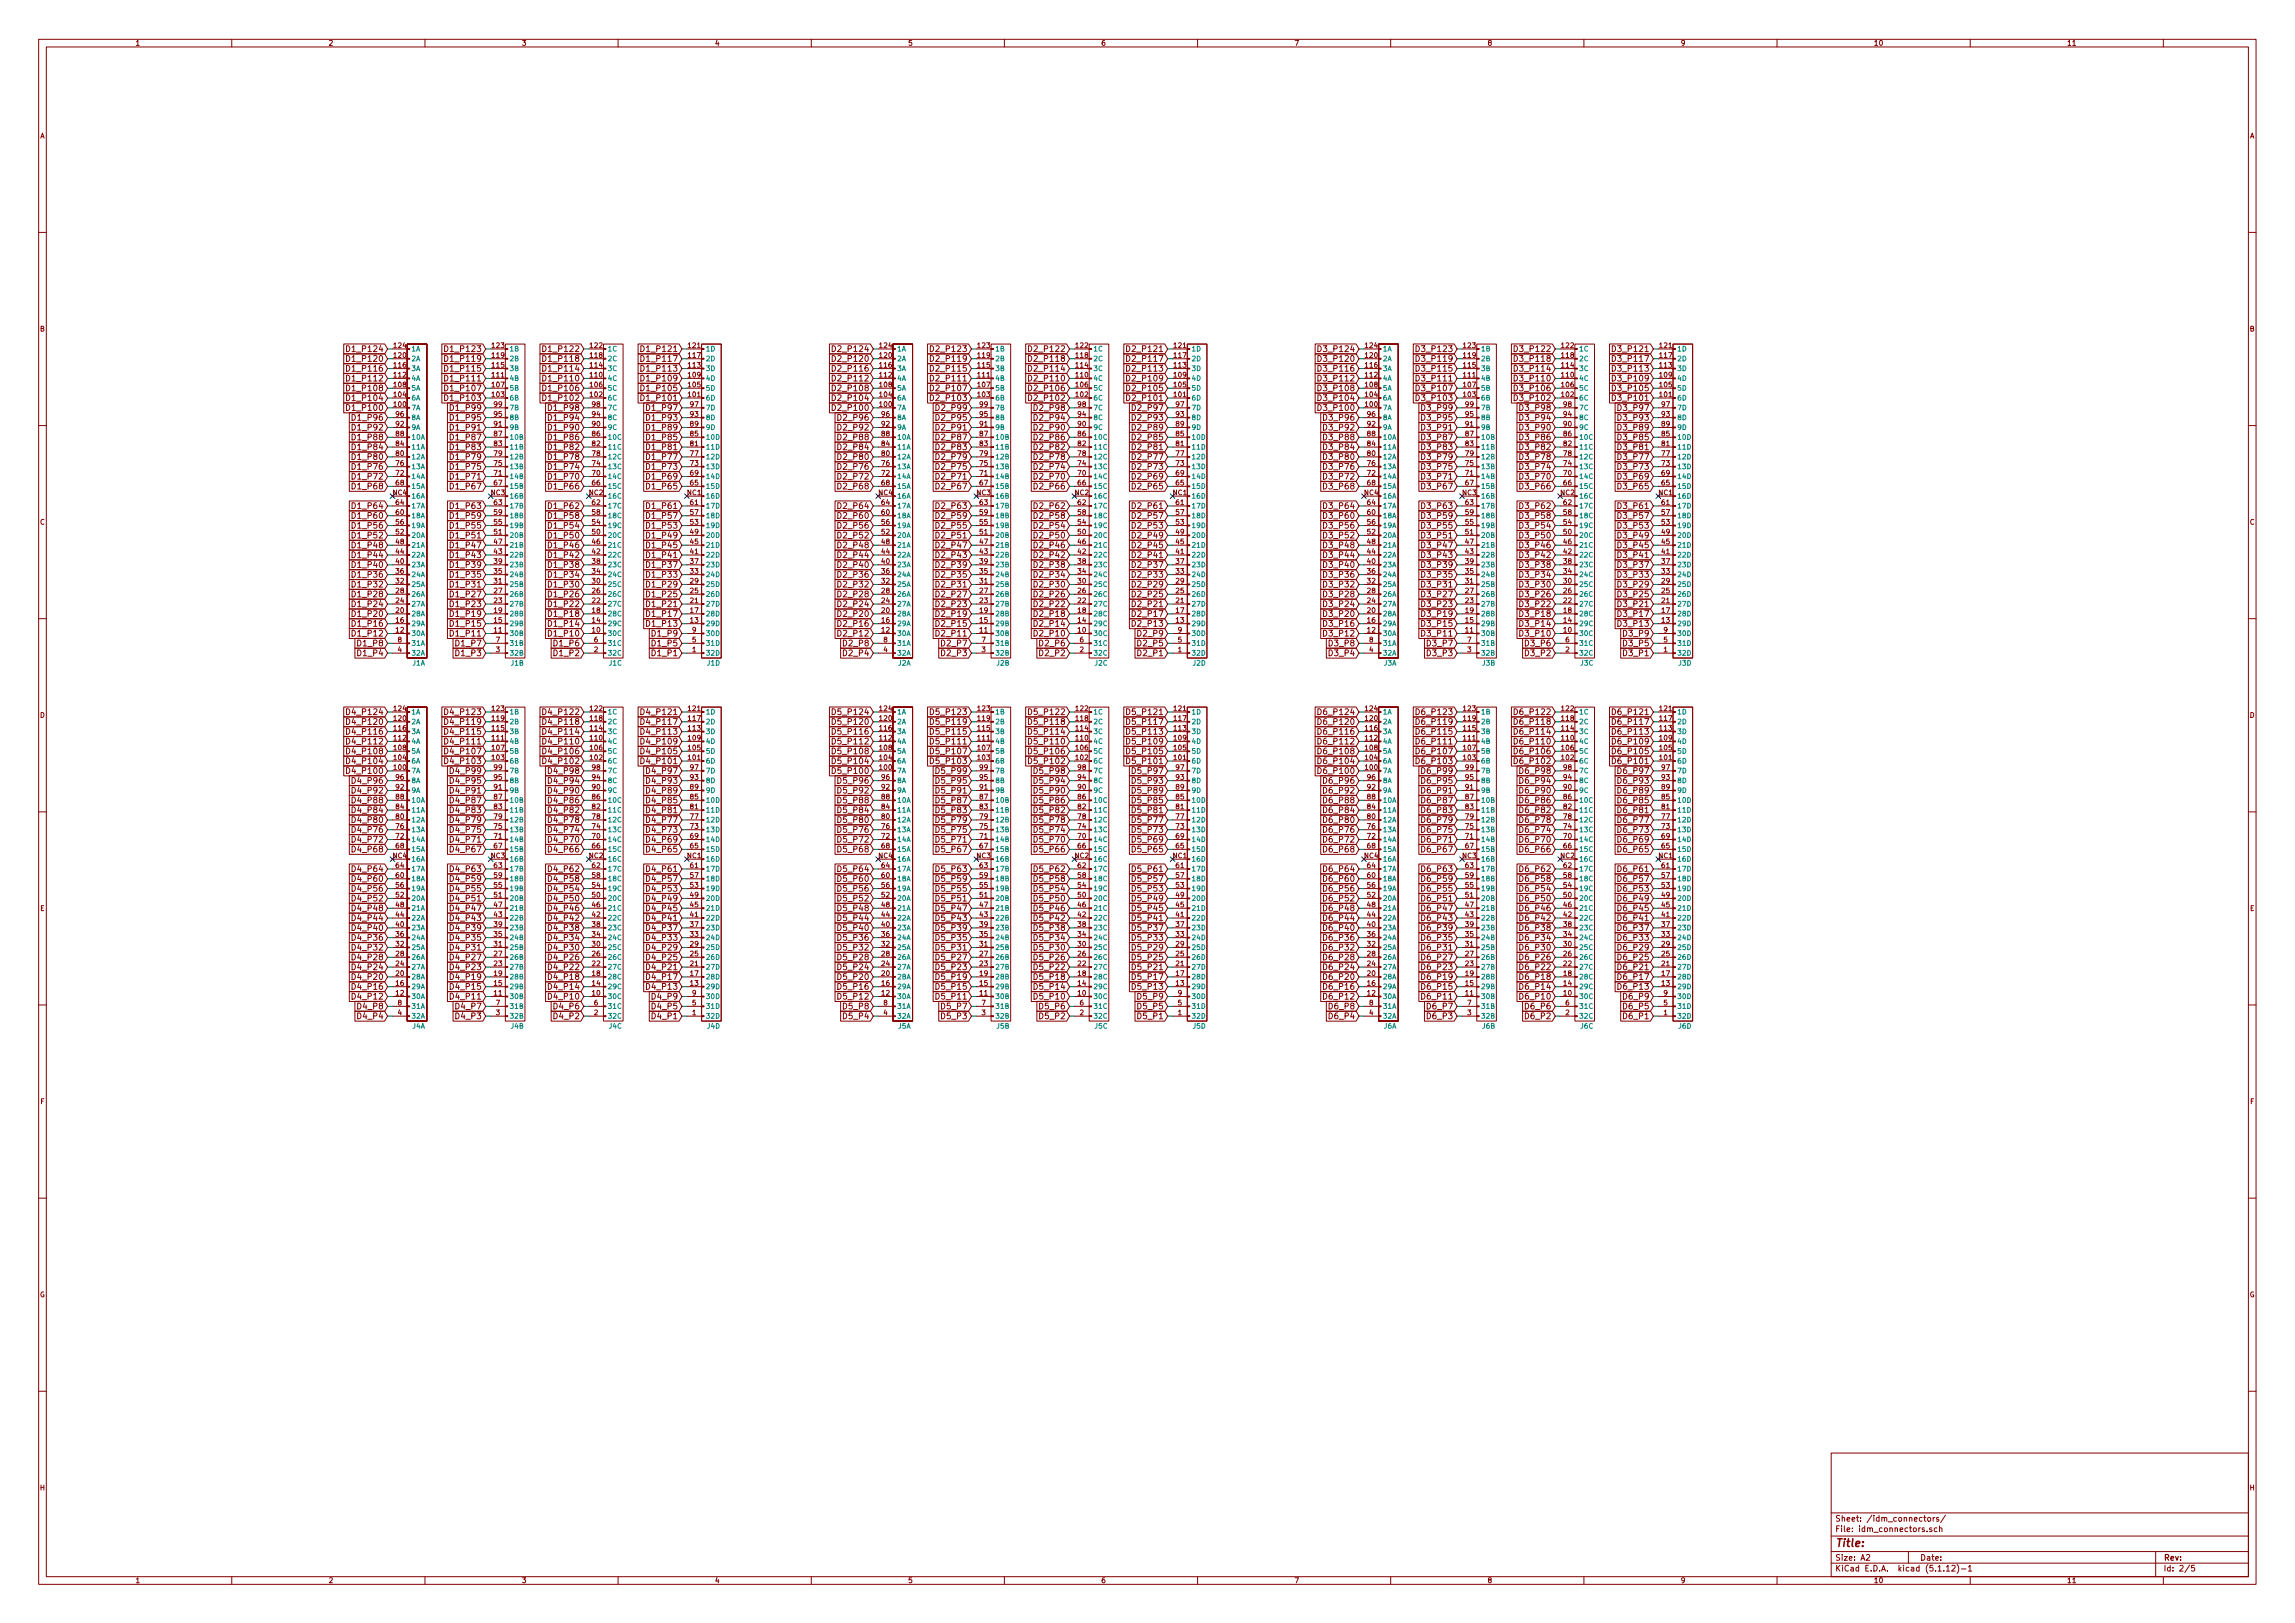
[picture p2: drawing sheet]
<svg xmlns="http://www.w3.org/2000/svg" width="594mm" height="420mm" viewBox="0 0 594 420" stroke-linecap="round" stroke-linejoin="round" font-family="sans-serif">
<defs><g id="words">
<text font-size="2.8" fill="#840000" x="475" y="400.4">Title:</text>
<g font-size="2.1" fill="#840000">
<text x="90.6" y="91.1">D1_P124</text>
<text x="90.6" y="93.6">D1_P120</text>
<text x="116" y="91.1">D1_P123</text>
<text x="116" y="93.6">D1_P119</text>
<text x="141.4" y="91.1">D1_P122</text>
<text x="141.4" y="93.6">D1_P118</text>
<text x="166.8" y="91.1">D1_P121</text>
<text x="166.8" y="93.6">D1_P117</text>
<text x="216.3" y="91.1">D2_P124</text>
<text x="216.3" y="93.6">D2_P120</text>
<text x="241.7" y="91.1">D2_P123</text>
<text x="241.7" y="93.6">D2_P119</text>
<text x="267.1" y="91.1">D2_P122</text>
<text x="267.1" y="93.6">D2_P118</text>
<text x="292.5" y="91.1">D2_P121</text>
<text x="292.5" y="93.6">D2_P117</text>
<text x="342" y="91.1">D3_P124</text>
<text x="342" y="93.6">D3_P120</text>
<text x="367.4" y="91.1">D3_P123</text>
<text x="367.4" y="93.6">D3_P119</text>
<text x="392.8" y="91.1">D3_P122</text>
<text x="392.8" y="93.6">D3_P118</text>
<text x="418.2" y="93.6">D3_P117</text>
<text x="418.2" y="91.1">D3_P121</text>
<text x="90.6" y="101.3">D1_P108</text>
<text x="90.6" y="98.7">D1_P112</text>
<text x="90.6" y="96.2">D1_P116</text>
<text x="116" y="96.2">D1_P115</text>
<text x="116" y="98.7">D1_P111</text>
<text x="116" y="101.3">D1_P107</text>
<text x="141.4" y="96.2">D1_P114</text>
<text x="141.4" y="98.7">D1_P110</text>
<text x="141.4" y="101.3">D1_P106</text>
<text x="166.8" y="96.2">D1_P113</text>
<text x="166.8" y="98.7">D1_P109</text>
<text x="166.8" y="101.3">D1_P105</text>
<text x="216.3" y="96.2">D2_P116</text>
<text x="216.3" y="98.7">D2_P112</text>
<text x="216.3" y="101.3">D2_P108</text>
<text x="241.7" y="96.2">D2_P115</text>
<text x="241.7" y="98.7">D2_P111</text>
<text x="241.7" y="101.3">D2_P107</text>
<text x="267.1" y="96.2">D2_P114</text>
<text x="267.1" y="98.7">D2_P110</text>
<text x="267.1" y="101.3">D2_P106</text>
<text x="292.5" y="96.2">D2_P113</text>
<text x="292.5" y="98.7">D2_P109</text>
<text x="292.5" y="101.3">D2_P105</text>
<text x="342" y="96.2">D3_P116</text>
<text x="342" y="98.7">D3_P112</text>
<text x="342" y="101.3">D3_P108</text>
<text x="367.4" y="96.2">D3_P115</text>
<text x="367.4" y="98.7">D3_P111</text>
<text x="367.4" y="101.3">D3_P107</text>
<text x="392.8" y="96.2">D3_P114</text>
<text x="392.8" y="98.7">D3_P110</text>
<text x="392.8" y="101.3">D3_P106</text>
<text x="418.2" y="98.7">D3_P109</text>
<text x="418.2" y="101.3">D3_P105</text>
<text x="418.2" y="96.2">D3_P113</text>
<text x="90.6" y="106.3">D1_P100</text>
<text x="90.6" y="103.8">D1_P104</text>
<text x="116" y="103.8">D1_P103</text>
<text x="117.1" y="106.3">D1_P99</text>
<text x="141.4" y="103.8">D1_P102</text>
<text x="142.5" y="106.3">D1_P98</text>
<text x="166.8" y="103.8">D1_P101</text>
<text x="167.9" y="106.3">D1_P97</text>
<text x="216.3" y="106.3">D2_P100</text>
<text x="216.3" y="103.8">D2_P104</text>
<text x="241.7" y="103.8">D2_P103</text>
<text x="242.9" y="106.3">D2_P99</text>
<text x="267.1" y="103.8">D2_P102</text>
<text x="268.3" y="106.3">D2_P98</text>
<text x="292.5" y="103.8">D2_P101</text>
<text x="293.7" y="106.3">D2_P97</text>
<text x="342" y="103.8">D3_P104</text>
<text x="342" y="106.3">D3_P100</text>
<text x="367.4" y="103.8">D3_P103</text>
<text x="368.6" y="106.3">D3_P99</text>
<text x="392.8" y="103.8">D3_P102</text>
<text x="394" y="106.3">D3_P98</text>
<text x="418.2" y="103.8">D3_P101</text>
<text x="419.4" y="106.3">D3_P97</text>
<text x="91.7" y="108.9">D1_P96</text>
<text x="91.7" y="111.4">D1_P92</text>
<text x="91.7" y="114">D1_P88</text>
<text x="117.1" y="108.9">D1_P95</text>
<text x="117.1" y="111.4">D1_P91</text>
<text x="117.1" y="114">D1_P87</text>
<text x="142.5" y="108.9">D1_P94</text>
<text x="142.5" y="111.4">D1_P90</text>
<text x="142.5" y="114">D1_P86</text>
<text x="167.9" y="111.4">D1_P89</text>
<text x="167.9" y="114">D1_P85</text>
<text x="167.9" y="108.9">D1_P93</text>
<text x="217.5" y="108.9">D2_P96</text>
<text x="217.5" y="111.4">D2_P92</text>
<text x="217.5" y="114">D2_P88</text>
<text x="242.9" y="108.9">D2_P95</text>
<text x="242.9" y="111.4">D2_P91</text>
<text x="242.9" y="114">D2_P87</text>
<text x="268.3" y="108.9">D2_P94</text>
<text x="268.3" y="111.4">D2_P90</text>
<text x="268.3" y="114">D2_P86</text>
<text x="293.7" y="111.4">D2_P89</text>
<text x="293.7" y="114">D2_P85</text>
<text x="293.7" y="108.9">D2_P93</text>
<text x="343.2" y="108.9">D3_P96</text>
<text x="343.2" y="111.4">D3_P92</text>
<text x="343.2" y="114">D3_P88</text>
<text x="368.6" y="108.9">D3_P95</text>
<text x="368.6" y="111.4">D3_P91</text>
<text x="368.6" y="114">D3_P87</text>
<text x="394" y="108.9">D3_P94</text>
<text x="394" y="111.4">D3_P90</text>
<text x="394" y="114">D3_P86</text>
<text x="419.4" y="111.4">D3_P89</text>
<text x="419.4" y="108.9">D3_P93</text>
<text x="419.4" y="114">D3_P85</text>
<text x="91.7" y="116.5">D1_P84</text>
<text x="91.7" y="119">D1_P80</text>
<text x="117.1" y="116.5">D1_P83</text>
<text x="117.1" y="119">D1_P79</text>
<text x="142.5" y="116.5">D1_P82</text>
<text x="142.5" y="119">D1_P78</text>
<text x="167.9" y="116.5">D1_P81</text>
<text x="167.9" y="119">D1_P77</text>
<text x="217.5" y="116.5">D2_P84</text>
<text x="217.5" y="119">D2_P80</text>
<text x="242.9" y="116.5">D2_P83</text>
<text x="242.9" y="119">D2_P79</text>
<text x="268.3" y="116.5">D2_P82</text>
<text x="268.3" y="119">D2_P78</text>
<text x="293.7" y="116.5">D2_P81</text>
<text x="293.7" y="119">D2_P77</text>
<text x="343.2" y="116.5">D3_P84</text>
<text x="343.2" y="119">D3_P80</text>
<text x="368.6" y="116.5">D3_P83</text>
<text x="368.6" y="119">D3_P79</text>
<text x="394" y="116.5">D3_P82</text>
<text x="394" y="119">D3_P78</text>
<text x="419.4" y="116.5">D3_P81</text>
<text x="419.4" y="119">D3_P77</text>
<text x="91.7" y="121.6">D1_P76</text>
<text x="91.7" y="124.1">D1_P72</text>
<text x="117.1" y="121.6">D1_P75</text>
<text x="117.1" y="124.1">D1_P71</text>
<text x="142.5" y="121.6">D1_P74</text>
<text x="142.5" y="124.1">D1_P70</text>
<text x="167.9" y="121.6">D1_P73</text>
<text x="167.9" y="124.1">D1_P69</text>
<text x="217.5" y="121.6">D2_P76</text>
<text x="217.5" y="124.1">D2_P72</text>
<text x="242.9" y="121.6">D2_P75</text>
<text x="242.9" y="124.1">D2_P71</text>
<text x="268.3" y="121.6">D2_P74</text>
<text x="268.3" y="124.1">D2_P70</text>
<text x="293.7" y="121.6">D2_P73</text>
<text x="293.7" y="124.1">D2_P69</text>
<text x="343.2" y="121.6">D3_P76</text>
<text x="343.2" y="124.1">D3_P72</text>
<text x="368.6" y="121.6">D3_P75</text>
<text x="368.6" y="124.1">D3_P71</text>
<text x="394" y="124.1">D3_P70</text>
<text x="394" y="121.6">D3_P74</text>
<text x="419.4" y="121.6">D3_P73</text>
<text x="419.4" y="124.1">D3_P69</text>
<text x="91.7" y="126.7">D1_P68</text>
<text x="91.7" y="131.7">D1_P64</text>
<text x="117.1" y="126.7">D1_P67</text>
<text x="117.1" y="131.7">D1_P63</text>
<text x="142.5" y="131.7">D1_P62</text>
<text x="142.5" y="126.7">D1_P66</text>
<text x="167.9" y="131.7">D1_P61</text>
<text x="167.9" y="126.7">D1_P65</text>
<text x="217.5" y="126.7">D2_P68</text>
<text x="217.5" y="131.7">D2_P64</text>
<text x="242.9" y="126.7">D2_P67</text>
<text x="242.9" y="131.7">D2_P63</text>
<text x="268.3" y="131.7">D2_P62</text>
<text x="268.3" y="126.7">D2_P66</text>
<text x="293.7" y="131.7">D2_P61</text>
<text x="293.7" y="126.7">D2_P65</text>
<text x="343.2" y="126.7">D3_P68</text>
<text x="343.2" y="131.7">D3_P64</text>
<text x="368.6" y="126.7">D3_P67</text>
<text x="368.6" y="131.7">D3_P63</text>
<text x="394" y="131.7">D3_P62</text>
<text x="394" y="126.7">D3_P66</text>
<text x="419.4" y="131.7">D3_P61</text>
<text x="419.4" y="126.7">D3_P65</text>
<text x="91.7" y="134.3">D1_P60</text>
<text x="91.7" y="136.8">D1_P56</text>
<text x="117.1" y="134.3">D1_P59</text>
<text x="117.1" y="136.8">D1_P55</text>
<text x="142.5" y="134.3">D1_P58</text>
<text x="142.5" y="136.8">D1_P54</text>
<text x="167.9" y="134.3">D1_P57</text>
<text x="167.9" y="136.8">D1_P53</text>
<text x="217.5" y="134.3">D2_P60</text>
<text x="217.5" y="136.8">D2_P56</text>
<text x="242.9" y="134.3">D2_P59</text>
<text x="242.9" y="136.8">D2_P55</text>
<text x="268.3" y="134.3">D2_P58</text>
<text x="268.3" y="136.8">D2_P54</text>
<text x="293.7" y="134.3">D2_P57</text>
<text x="293.7" y="136.8">D2_P53</text>
<text x="343.2" y="134.3">D3_P60</text>
<text x="343.2" y="136.8">D3_P56</text>
<text x="368.6" y="134.3">D3_P59</text>
<text x="368.6" y="136.8">D3_P55</text>
<text x="394" y="134.3">D3_P58</text>
<text x="394" y="136.8">D3_P54</text>
<text x="419.4" y="134.3">D3_P57</text>
<text x="419.4" y="136.8">D3_P53</text>
<text x="91.7" y="139.4">D1_P52</text>
<text x="91.7" y="141.9">D1_P48</text>
<text x="117.1" y="139.4">D1_P51</text>
<text x="117.1" y="141.9">D1_P47</text>
<text x="142.5" y="139.4">D1_P50</text>
<text x="142.5" y="141.9">D1_P46</text>
<text x="167.9" y="139.4">D1_P49</text>
<text x="167.9" y="141.9">D1_P45</text>
<text x="217.5" y="139.4">D2_P52</text>
<text x="217.5" y="141.9">D2_P48</text>
<text x="242.9" y="139.4">D2_P51</text>
<text x="242.9" y="141.9">D2_P47</text>
<text x="268.3" y="139.4">D2_P50</text>
<text x="268.3" y="141.9">D2_P46</text>
<text x="293.7" y="139.4">D2_P49</text>
<text x="293.7" y="141.9">D2_P45</text>
<text x="343.2" y="139.4">D3_P52</text>
<text x="343.2" y="141.9">D3_P48</text>
<text x="368.6" y="139.4">D3_P51</text>
<text x="368.6" y="141.9">D3_P47</text>
<text x="394" y="141.9">D3_P46</text>
<text x="394" y="139.4">D3_P50</text>
<text x="419.4" y="139.4">D3_P49</text>
<text x="419.4" y="141.9">D3_P45</text>
<text x="91.7" y="144.4">D1_P44</text>
<text x="91.7" y="147">D1_P40</text>
<text x="91.7" y="149.5">D1_P36</text>
<text x="117.1" y="144.4">D1_P43</text>
<text x="117.1" y="147">D1_P39</text>
<text x="117.1" y="149.5">D1_P35</text>
<text x="142.5" y="144.4">D1_P42</text>
<text x="142.5" y="147">D1_P38</text>
<text x="142.5" y="149.5">D1_P34</text>
<text x="167.9" y="144.4">D1_P41</text>
<text x="167.9" y="147">D1_P37</text>
<text x="167.9" y="149.5">D1_P33</text>
<text x="217.5" y="144.4">D2_P44</text>
<text x="217.5" y="147">D2_P40</text>
<text x="217.5" y="149.5">D2_P36</text>
<text x="242.9" y="144.4">D2_P43</text>
<text x="242.9" y="147">D2_P39</text>
<text x="242.9" y="149.5">D2_P35</text>
<text x="268.3" y="144.4">D2_P42</text>
<text x="268.3" y="147">D2_P38</text>
<text x="268.3" y="149.5">D2_P34</text>
<text x="293.7" y="144.4">D2_P41</text>
<text x="293.7" y="147">D2_P37</text>
<text x="293.7" y="149.5">D2_P33</text>
<text x="343.2" y="144.4">D3_P44</text>
<text x="343.2" y="147">D3_P40</text>
<text x="343.2" y="149.5">D3_P36</text>
<text x="368.6" y="144.4">D3_P43</text>
<text x="368.6" y="147">D3_P39</text>
<text x="368.6" y="149.5">D3_P35</text>
<text x="394" y="144.4">D3_P42</text>
<text x="394" y="147">D3_P38</text>
<text x="394" y="149.5">D3_P34</text>
<text x="419.4" y="144.4">D3_P41</text>
<text x="419.4" y="149.5">D3_P33</text>
<text x="419.4" y="147">D3_P37</text>
<text x="91.7" y="152.1">D1_P32</text>
<text x="91.7" y="154.6">D1_P28</text>
<text x="117.1" y="152.1">D1_P31</text>
<text x="117.1" y="154.6">D1_P27</text>
<text x="142.5" y="152.1">D1_P30</text>
<text x="142.5" y="154.6">D1_P26</text>
<text x="167.9" y="152.1">D1_P29</text>
<text x="167.9" y="154.6">D1_P25</text>
<text x="217.5" y="152.1">D2_P32</text>
<text x="217.5" y="154.6">D2_P28</text>
<text x="242.9" y="152.1">D2_P31</text>
<text x="242.9" y="154.6">D2_P27</text>
<text x="268.3" y="152.1">D2_P30</text>
<text x="268.3" y="154.6">D2_P26</text>
<text x="293.7" y="152.1">D2_P29</text>
<text x="293.7" y="154.6">D2_P25</text>
<text x="343.2" y="152.1">D3_P32</text>
<text x="343.2" y="154.6">D3_P28</text>
<text x="368.6" y="152.1">D3_P31</text>
<text x="368.6" y="154.6">D3_P27</text>
<text x="394" y="152.1">D3_P30</text>
<text x="394" y="154.6">D3_P26</text>
<text x="419.4" y="152.1">D3_P29</text>
<text x="419.4" y="154.6">D3_P25</text>
<text x="91.7" y="157.1">D1_P24</text>
<text x="91.7" y="159.7">D1_P20</text>
<text x="117.1" y="157.1">D1_P23</text>
<text x="117.1" y="159.7">D1_P19</text>
<text x="142.5" y="157.1">D1_P22</text>
<text x="142.5" y="159.7">D1_P18</text>
<text x="167.9" y="157.1">D1_P21</text>
<text x="167.9" y="159.7">D1_P17</text>
<text x="217.5" y="157.1">D2_P24</text>
<text x="217.5" y="159.7">D2_P20</text>
<text x="242.9" y="157.1">D2_P23</text>
<text x="242.9" y="159.7">D2_P19</text>
<text x="268.3" y="157.1">D2_P22</text>
<text x="268.3" y="159.7">D2_P18</text>
<text x="293.7" y="157.1">D2_P21</text>
<text x="293.7" y="159.7">D2_P17</text>
<text x="343.2" y="157.1">D3_P24</text>
<text x="343.2" y="159.7">D3_P20</text>
<text x="368.6" y="157.1">D3_P23</text>
<text x="368.6" y="159.7">D3_P19</text>
<text x="394" y="159.7">D3_P18</text>
<text x="394" y="157.1">D3_P22</text>
<text x="419.4" y="157.1">D3_P21</text>
<text x="419.4" y="159.7">D3_P17</text>
<text x="91.7" y="162.2">D1_P16</text>
<text x="91.7" y="164.8">D1_P12</text>
<text x="92.9" y="167.3">D1_P8</text>
<text x="117.1" y="162.2">D1_P15</text>
<text x="117.1" y="164.8">D1_P11</text>
<text x="118.3" y="167.3">D1_P7</text>
<text x="142.5" y="162.2">D1_P14</text>
<text x="142.5" y="164.8">D1_P10</text>
<text x="143.7" y="167.3">D1_P6</text>
<text x="167.9" y="162.2">D1_P13</text>
<text x="169.1" y="164.8">D1_P9</text>
<text x="169.1" y="167.3">D1_P5</text>
<text x="217.5" y="162.2">D2_P16</text>
<text x="217.5" y="164.8">D2_P12</text>
<text x="218.7" y="167.3">D2_P8</text>
<text x="242.9" y="162.2">D2_P15</text>
<text x="242.9" y="164.8">D2_P11</text>
<text x="244.1" y="167.3">D2_P7</text>
<text x="268.3" y="162.2">D2_P14</text>
<text x="268.3" y="164.8">D2_P10</text>
<text x="269.5" y="167.3">D2_P6</text>
<text x="293.7" y="162.2">D2_P13</text>
<text x="294.9" y="164.8">D2_P9</text>
<text x="294.9" y="167.3">D2_P5</text>
<text x="343.2" y="162.2">D3_P16</text>
<text x="343.2" y="164.8">D3_P12</text>
<text x="344.4" y="167.3">D3_P8</text>
<text x="368.6" y="162.2">D3_P15</text>
<text x="368.6" y="164.8">D3_P11</text>
<text x="369.8" y="167.3">D3_P7</text>
<text x="394" y="164.8">D3_P10</text>
<text x="394" y="162.2">D3_P14</text>
<text x="395.2" y="167.3">D3_P6</text>
<text x="419.4" y="162.2">D3_P13</text>
<text x="420.6" y="167.3">D3_P5</text>
<text x="420.6" y="164.8">D3_P9</text>
<text x="92.9" y="169.8">D1_P4</text>
<text x="118.3" y="169.8">D1_P3</text>
<text x="143.7" y="169.8">D1_P2</text>
<text x="169.1" y="169.8">D1_P1</text>
<text x="218.7" y="169.8">D2_P4</text>
<text x="244.1" y="169.8">D2_P3</text>
<text x="269.5" y="169.8">D2_P2</text>
<text x="294.9" y="169.8">D2_P1</text>
<text x="344.4" y="169.8">D3_P4</text>
<text x="369.8" y="169.8">D3_P3</text>
<text x="395.2" y="169.8">D3_P2</text>
<text x="420.6" y="169.8">D3_P1</text>
<text x="90.6" y="185.1">D4_P124</text>
<text x="116" y="185.1">D4_P123</text>
<text x="141.4" y="185.1">D4_P122</text>
<text x="166.8" y="185.1">D4_P121</text>
<text x="216.3" y="185.1">D5_P124</text>
<text x="241.7" y="185.1">D5_P123</text>
<text x="267.1" y="185.1">D5_P122</text>
<text x="292.5" y="185.1">D5_P121</text>
<text x="342" y="185.1">D6_P124</text>
<text x="367.4" y="185.1">D6_P123</text>
<text x="392.8" y="185.1">D6_P122</text>
<text x="418.2" y="185.1">D6_P121</text>
<text x="90.6" y="187.6">D4_P120</text>
<text x="90.6" y="190.2">D4_P116</text>
<text x="116" y="187.6">D4_P119</text>
<text x="116" y="190.2">D4_P115</text>
<text x="141.4" y="187.6">D4_P118</text>
<text x="141.4" y="190.2">D4_P114</text>
<text x="166.8" y="187.6">D4_P117</text>
<text x="166.8" y="190.2">D4_P113</text>
<text x="216.3" y="190.2">D5_P116</text>
<text x="216.3" y="187.6">D5_P120</text>
<text x="241.7" y="187.6">D5_P119</text>
<text x="241.7" y="190.2">D5_P115</text>
<text x="267.1" y="190.2">D5_P114</text>
<text x="267.1" y="187.6">D5_P118</text>
<text x="292.5" y="187.6">D5_P117</text>
<text x="292.5" y="190.2">D5_P113</text>
<text x="342" y="190.2">D6_P116</text>
<text x="342" y="187.6">D6_P120</text>
<text x="367.4" y="190.2">D6_P115</text>
<text x="367.4" y="187.6">D6_P119</text>
<text x="392.8" y="190.2">D6_P114</text>
<text x="392.8" y="187.6">D6_P118</text>
<text x="418.2" y="190.2">D6_P113</text>
<text x="418.2" y="187.6">D6_P117</text>
<text x="90.6" y="192.7">D4_P112</text>
<text x="90.6" y="195.2">D4_P108</text>
<text x="90.6" y="197.8">D4_P104</text>
<text x="116" y="192.7">D4_P111</text>
<text x="116" y="195.2">D4_P107</text>
<text x="116" y="197.8">D4_P103</text>
<text x="141.4" y="192.7">D4_P110</text>
<text x="141.4" y="195.2">D4_P106</text>
<text x="141.4" y="197.8">D4_P102</text>
<text x="166.8" y="192.7">D4_P109</text>
<text x="166.8" y="195.2">D4_P105</text>
<text x="166.8" y="197.8">D4_P101</text>
<text x="216.3" y="195.2">D5_P108</text>
<text x="216.3" y="192.7">D5_P112</text>
<text x="216.3" y="197.8">D5_P104</text>
<text x="241.7" y="197.8">D5_P103</text>
<text x="241.7" y="195.2">D5_P107</text>
<text x="241.7" y="192.7">D5_P111</text>
<text x="267.1" y="192.7">D5_P110</text>
<text x="267.1" y="195.2">D5_P106</text>
<text x="267.1" y="197.8">D5_P102</text>
<text x="292.5" y="195.2">D5_P105</text>
<text x="292.5" y="192.7">D5_P109</text>
<text x="292.5" y="197.8">D5_P101</text>
<text x="342" y="192.7">D6_P112</text>
<text x="342" y="195.2">D6_P108</text>
<text x="342" y="197.8">D6_P104</text>
<text x="367.4" y="197.8">D6_P103</text>
<text x="367.4" y="195.2">D6_P107</text>
<text x="367.4" y="192.7">D6_P111</text>
<text x="392.8" y="192.7">D6_P110</text>
<text x="392.8" y="197.8">D6_P102</text>
<text x="392.8" y="195.2">D6_P106</text>
<text x="418.2" y="192.7">D6_P109</text>
<text x="418.2" y="195.2">D6_P105</text>
<text x="418.2" y="197.8">D6_P101</text>
<text x="90.6" y="200.3">D4_P100</text>
<text x="91.7" y="202.9">D4_P96</text>
<text x="117.1" y="200.3">D4_P99</text>
<text x="117.1" y="202.9">D4_P95</text>
<text x="142.5" y="200.3">D4_P98</text>
<text x="142.5" y="202.9">D4_P94</text>
<text x="167.9" y="200.3">D4_P97</text>
<text x="167.9" y="202.9">D4_P93</text>
<text x="216.3" y="200.3">D5_P100</text>
<text x="217.5" y="202.9">D5_P96</text>
<text x="242.9" y="200.3">D5_P99</text>
<text x="242.9" y="202.9">D5_P95</text>
<text x="268.3" y="202.9">D5_P94</text>
<text x="268.3" y="200.3">D5_P98</text>
<text x="293.7" y="202.9">D5_P93</text>
<text x="293.7" y="200.3">D5_P97</text>
<text x="342" y="200.3">D6_P100</text>
<text x="343.2" y="202.9">D6_P96</text>
<text x="368.6" y="202.9">D6_P95</text>
<text x="368.6" y="200.3">D6_P99</text>
<text x="394" y="202.9">D6_P94</text>
<text x="394" y="200.3">D6_P98</text>
<text x="419.4" y="200.3">D6_P97</text>
<text x="419.4" y="202.9">D6_P93</text>
<text x="91.7" y="205.4">D4_P92</text>
<text x="91.7" y="207.9">D4_P88</text>
<text x="117.1" y="205.4">D4_P91</text>
<text x="117.1" y="207.9">D4_P87</text>
<text x="142.5" y="205.4">D4_P90</text>
<text x="142.5" y="207.9">D4_P86</text>
<text x="167.9" y="205.4">D4_P89</text>
<text x="167.9" y="207.9">D4_P85</text>
<text x="217.5" y="207.9">D5_P88</text>
<text x="217.5" y="205.4">D5_P92</text>
<text x="242.9" y="205.4">D5_P91</text>
<text x="242.9" y="207.9">D5_P87</text>
<text x="268.3" y="207.9">D5_P86</text>
<text x="268.3" y="205.4">D5_P90</text>
<text x="293.7" y="205.4">D5_P89</text>
<text x="293.7" y="207.9">D5_P85</text>
<text x="343.2" y="207.9">D6_P88</text>
<text x="343.2" y="205.4">D6_P92</text>
<text x="368.6" y="205.4">D6_P91</text>
<text x="368.6" y="207.9">D6_P87</text>
<text x="394" y="207.9">D6_P86</text>
<text x="394" y="205.4">D6_P90</text>
<text x="419.4" y="205.4">D6_P89</text>
<text x="419.4" y="207.9">D6_P85</text>
<text x="91.7" y="210.5">D4_P84</text>
<text x="91.7" y="213">D4_P80</text>
<text x="91.7" y="215.6">D4_P76</text>
<text x="117.1" y="210.5">D4_P83</text>
<text x="117.1" y="213">D4_P79</text>
<text x="117.1" y="215.6">D4_P75</text>
<text x="142.5" y="210.5">D4_P82</text>
<text x="142.5" y="213">D4_P78</text>
<text x="142.5" y="215.6">D4_P74</text>
<text x="167.9" y="210.5">D4_P81</text>
<text x="167.9" y="213">D4_P77</text>
<text x="167.9" y="215.6">D4_P73</text>
<text x="217.5" y="210.5">D5_P84</text>
<text x="217.5" y="215.6">D5_P76</text>
<text x="217.5" y="213">D5_P80</text>
<text x="242.9" y="215.6">D5_P75</text>
<text x="242.9" y="213">D5_P79</text>
<text x="242.9" y="210.5">D5_P83</text>
<text x="268.3" y="215.6">D5_P74</text>
<text x="268.3" y="210.5">D5_P82</text>
<text x="268.3" y="213">D5_P78</text>
<text x="293.7" y="210.5">D5_P81</text>
<text x="293.7" y="215.6">D5_P73</text>
<text x="293.7" y="213">D5_P77</text>
<text x="343.2" y="213">D6_P80</text>
<text x="343.2" y="215.6">D6_P76</text>
<text x="343.2" y="210.5">D6_P84</text>
<text x="368.6" y="215.6">D6_P75</text>
<text x="368.6" y="213">D6_P79</text>
<text x="368.6" y="210.5">D6_P83</text>
<text x="394" y="213">D6_P78</text>
<text x="394" y="210.5">D6_P82</text>
<text x="394" y="215.6">D6_P74</text>
<text x="419.4" y="210.5">D6_P81</text>
<text x="419.4" y="215.6">D6_P73</text>
<text x="419.4" y="213">D6_P77</text>
<text x="91.7" y="218.1">D4_P72</text>
<text x="91.7" y="220.6">D4_P68</text>
<text x="117.1" y="218.1">D4_P71</text>
<text x="117.1" y="220.6">D4_P67</text>
<text x="142.5" y="218.1">D4_P70</text>
<text x="142.5" y="220.6">D4_P66</text>
<text x="167.9" y="218.1">D4_P69</text>
<text x="167.9" y="220.6">D4_P65</text>
<text x="217.5" y="218.1">D5_P72</text>
<text x="217.5" y="220.6">D5_P68</text>
<text x="242.9" y="220.6">D5_P67</text>
<text x="242.9" y="218.1">D5_P71</text>
<text x="268.3" y="218.1">D5_P70</text>
<text x="268.3" y="220.6">D5_P66</text>
<text x="293.7" y="218.1">D5_P69</text>
<text x="293.7" y="220.6">D5_P65</text>
<text x="343.2" y="220.6">D6_P68</text>
<text x="343.2" y="218.1">D6_P72</text>
<text x="368.6" y="220.6">D6_P67</text>
<text x="368.6" y="218.1">D6_P71</text>
<text x="394" y="218.1">D6_P70</text>
<text x="394" y="220.6">D6_P66</text>
<text x="419.4" y="218.1">D6_P69</text>
<text x="419.4" y="220.6">D6_P65</text>
<text x="91.7" y="225.7">D4_P64</text>
<text x="117.1" y="225.7">D4_P63</text>
<text x="142.5" y="225.7">D4_P62</text>
<text x="167.9" y="225.7">D4_P61</text>
<text x="217.5" y="225.7">D5_P64</text>
<text x="242.9" y="225.7">D5_P63</text>
<text x="268.3" y="225.7">D5_P62</text>
<text x="293.7" y="225.7">D5_P61</text>
<text x="343.2" y="225.7">D6_P64</text>
<text x="368.6" y="225.7">D6_P63</text>
<text x="394" y="225.7">D6_P62</text>
<text x="419.4" y="225.7">D6_P61</text>
<text x="91.7" y="228.3">D4_P60</text>
<text x="91.7" y="230.8">D4_P56</text>
<text x="91.7" y="233.3">D4_P52</text>
<text x="117.1" y="228.3">D4_P59</text>
<text x="117.1" y="230.8">D4_P55</text>
<text x="117.1" y="233.3">D4_P51</text>
<text x="142.5" y="228.3">D4_P58</text>
<text x="142.5" y="230.8">D4_P54</text>
<text x="142.5" y="233.3">D4_P50</text>
<text x="167.9" y="228.3">D4_P57</text>
<text x="167.9" y="230.8">D4_P53</text>
<text x="167.9" y="233.3">D4_P49</text>
<text x="217.5" y="233.3">D5_P52</text>
<text x="217.5" y="230.8">D5_P56</text>
<text x="217.5" y="228.3">D5_P60</text>
<text x="242.9" y="233.3">D5_P51</text>
<text x="242.9" y="230.8">D5_P55</text>
<text x="242.9" y="228.3">D5_P59</text>
<text x="268.3" y="228.3">D5_P58</text>
<text x="268.3" y="230.8">D5_P54</text>
<text x="268.3" y="233.3">D5_P50</text>
<text x="293.7" y="233.3">D5_P49</text>
<text x="293.7" y="230.8">D5_P53</text>
<text x="293.7" y="228.3">D5_P57</text>
<text x="343.2" y="233.3">D6_P52</text>
<text x="343.2" y="228.3">D6_P60</text>
<text x="343.2" y="230.8">D6_P56</text>
<text x="368.6" y="228.3">D6_P59</text>
<text x="368.6" y="230.8">D6_P55</text>
<text x="368.6" y="233.3">D6_P51</text>
<text x="394" y="228.3">D6_P58</text>
<text x="394" y="233.3">D6_P50</text>
<text x="394" y="230.8">D6_P54</text>
<text x="419.4" y="228.3">D6_P57</text>
<text x="419.4" y="230.8">D6_P53</text>
<text x="419.4" y="233.3">D6_P49</text>
<text x="91.7" y="238.4">D4_P44</text>
<text x="91.7" y="235.9">D4_P48</text>
<text x="117.1" y="238.4">D4_P43</text>
<text x="117.1" y="235.9">D4_P47</text>
<text x="142.5" y="238.4">D4_P42</text>
<text x="142.5" y="235.9">D4_P46</text>
<text x="167.9" y="238.4">D4_P41</text>
<text x="167.9" y="235.9">D4_P45</text>
<text x="217.5" y="235.9">D5_P48</text>
<text x="217.5" y="238.4">D5_P44</text>
<text x="242.9" y="238.4">D5_P43</text>
<text x="242.9" y="235.9">D5_P47</text>
<text x="268.3" y="235.9">D5_P46</text>
<text x="268.3" y="238.4">D5_P42</text>
<text x="293.7" y="235.9">D5_P45</text>
<text x="293.7" y="238.4">D5_P41</text>
<text x="343.2" y="235.9">D6_P48</text>
<text x="343.2" y="238.4">D6_P44</text>
<text x="368.6" y="238.4">D6_P43</text>
<text x="368.6" y="235.9">D6_P47</text>
<text x="394" y="235.9">D6_P46</text>
<text x="394" y="238.4">D6_P42</text>
<text x="419.4" y="238.4">D6_P41</text>
<text x="419.4" y="235.9">D6_P45</text>
<text x="91.7" y="241">D4_P40</text>
<text x="91.7" y="243.5">D4_P36</text>
<text x="117.1" y="241">D4_P39</text>
<text x="117.1" y="243.5">D4_P35</text>
<text x="142.5" y="241">D4_P38</text>
<text x="142.5" y="243.5">D4_P34</text>
<text x="167.9" y="241">D4_P37</text>
<text x="167.9" y="243.5">D4_P33</text>
<text x="217.5" y="241">D5_P40</text>
<text x="217.5" y="243.5">D5_P36</text>
<text x="242.9" y="241">D5_P39</text>
<text x="242.9" y="243.5">D5_P35</text>
<text x="268.3" y="243.5">D5_P34</text>
<text x="268.3" y="241">D5_P38</text>
<text x="293.7" y="243.5">D5_P33</text>
<text x="293.7" y="241">D5_P37</text>
<text x="343.2" y="241">D6_P40</text>
<text x="343.2" y="243.5">D6_P36</text>
<text x="368.6" y="241">D6_P39</text>
<text x="368.6" y="243.5">D6_P35</text>
<text x="394" y="241">D6_P38</text>
<text x="394" y="243.5">D6_P34</text>
<text x="419.4" y="241">D6_P37</text>
<text x="419.4" y="243.5">D6_P33</text>
<text x="91.7" y="246">D4_P32</text>
<text x="91.7" y="248.6">D4_P28</text>
<text x="91.7" y="251.1">D4_P24</text>
<text x="117.1" y="246">D4_P31</text>
<text x="117.1" y="248.6">D4_P27</text>
<text x="117.1" y="251.1">D4_P23</text>
<text x="142.5" y="246">D4_P30</text>
<text x="142.5" y="248.6">D4_P26</text>
<text x="142.5" y="251.1">D4_P22</text>
<text x="167.9" y="246">D4_P29</text>
<text x="167.9" y="248.6">D4_P25</text>
<text x="167.9" y="251.1">D4_P21</text>
<text x="217.5" y="246">D5_P32</text>
<text x="217.5" y="251.1">D5_P24</text>
<text x="217.5" y="248.6">D5_P28</text>
<text x="242.9" y="246">D5_P31</text>
<text x="242.9" y="248.6">D5_P27</text>
<text x="242.9" y="251.1">D5_P23</text>
<text x="268.3" y="251.1">D5_P22</text>
<text x="268.3" y="246">D5_P30</text>
<text x="268.3" y="248.6">D5_P26</text>
<text x="293.7" y="251.1">D5_P21</text>
<text x="293.7" y="248.6">D5_P25</text>
<text x="293.7" y="246">D5_P29</text>
<text x="343.2" y="251.1">D6_P24</text>
<text x="343.2" y="246">D6_P32</text>
<text x="343.2" y="248.6">D6_P28</text>
<text x="368.6" y="251.1">D6_P23</text>
<text x="368.6" y="248.6">D6_P27</text>
<text x="368.6" y="246">D6_P31</text>
<text x="394" y="251.1">D6_P22</text>
<text x="394" y="248.6">D6_P26</text>
<text x="394" y="246">D6_P30</text>
<text x="419.4" y="251.1">D6_P21</text>
<text x="419.4" y="248.6">D6_P25</text>
<text x="419.4" y="246">D6_P29</text>
<text x="91.7" y="253.7">D4_P20</text>
<text x="91.7" y="256.2">D4_P16</text>
<text x="117.1" y="253.7">D4_P19</text>
<text x="117.1" y="256.2">D4_P15</text>
<text x="142.5" y="253.7">D4_P18</text>
<text x="142.5" y="256.2">D4_P14</text>
<text x="167.9" y="256.2">D4_P13</text>
<text x="167.9" y="253.7">D4_P17</text>
<text x="217.5" y="253.7">D5_P20</text>
<text x="217.5" y="256.2">D5_P16</text>
<text x="242.9" y="253.7">D5_P19</text>
<text x="242.9" y="256.2">D5_P15</text>
<text x="268.3" y="253.7">D5_P18</text>
<text x="268.3" y="256.2">D5_P14</text>
<text x="293.7" y="253.7">D5_P17</text>
<text x="293.7" y="256.2">D5_P13</text>
<text x="343.2" y="253.7">D6_P20</text>
<text x="343.2" y="256.2">D6_P16</text>
<text x="368.6" y="256.2">D6_P15</text>
<text x="368.6" y="253.7">D6_P19</text>
<text x="394" y="253.7">D6_P18</text>
<text x="394" y="256.2">D6_P14</text>
<text x="419.4" y="256.2">D6_P13</text>
<text x="419.4" y="253.7">D6_P17</text>
<text x="91.7" y="258.7">D4_P12</text>
<text x="92.9" y="261.3">D4_P8</text>
<text x="92.9" y="263.8">D4_P4</text>
<text x="117.1" y="258.7">D4_P11</text>
<text x="118.3" y="261.3">D4_P7</text>
<text x="118.3" y="263.8">D4_P3</text>
<text x="142.5" y="258.7">D4_P10</text>
<text x="143.7" y="261.3">D4_P6</text>
<text x="143.7" y="263.8">D4_P2</text>
<text x="169.1" y="263.8">D4_P1</text>
<text x="169.1" y="261.3">D4_P5</text>
<text x="169.1" y="258.7">D4_P9</text>
<text x="217.5" y="258.7">D5_P12</text>
<text x="218.7" y="263.8">D5_P4</text>
<text x="218.7" y="261.3">D5_P8</text>
<text x="242.9" y="258.7">D5_P11</text>
<text x="244.1" y="263.8">D5_P3</text>
<text x="244.1" y="261.3">D5_P7</text>
<text x="268.3" y="258.7">D5_P10</text>
<text x="269.5" y="261.3">D5_P6</text>
<text x="269.5" y="263.8">D5_P2</text>
<text x="294.9" y="263.8">D5_P1</text>
<text x="294.9" y="258.7">D5_P9</text>
<text x="294.9" y="261.3">D5_P5</text>
<text x="343.2" y="258.7">D6_P12</text>
<text x="344.4" y="261.3">D6_P8</text>
<text x="344.4" y="263.8">D6_P4</text>
<text x="368.6" y="258.7">D6_P11</text>
<text x="369.8" y="261.3">D6_P7</text>
<text x="369.8" y="263.8">D6_P3</text>
<text x="394" y="258.7">D6_P10</text>
<text x="395.2" y="263.8">D6_P2</text>
<text x="395.2" y="261.3">D6_P6</text>
<text x="420.6" y="258.7">D6_P9</text>
<text x="420.6" y="261.3">D6_P5</text>
<text x="420.6" y="263.8">D6_P1</text>
<text x="475" y="393.9">Sheet: /idm_connectors/</text>
<text x="475" y="396.6">File: idm_connectors.sch</text>
<text x="475" y="406.8">KiCad E.D.A. kicad (5.1.12)-1</text>
<text x="475" y="404">Size: A2</text>
<text x="497" y="404">Date:</text>
<text x="560" y="404">Rev:</text>
<text x="560" y="406.8">Id: 2/5</text>
</g>
<g font-size="1.8" fill="#840000">
<text x="35" y="11.8">1</text>
<text x="85" y="11.8">2</text>
<text x="135" y="11.8">3</text>
<text x="185" y="11.8">4</text>
<text x="235" y="11.8">5</text>
<text x="285" y="11.8">6</text>
<text x="335" y="11.8">7</text>
<text x="385" y="11.8">8</text>
<text x="435" y="11.8">9</text>
<text x="485" y="11.8">10</text>
<text x="535" y="11.8">11</text>
<text x="10.4" y="35.8">A</text>
<text x="582.4" y="35.8">A</text>
<text x="10.4" y="85.8">B</text>
<text x="582.4" y="85.8">B</text>
<text x="102" y="92.6">120</text>
<text x="102" y="90.1">124</text>
<text x="102" y="95.2">116</text>
<text x="127.4" y="90.1">123</text>
<text x="127.4" y="95.2">115</text>
<text x="127.4" y="92.6">119</text>
<text x="152.8" y="90.1">122</text>
<text x="152.8" y="95.2">114</text>
<text x="152.8" y="92.6">118</text>
<text x="178.2" y="90.1">121</text>
<text x="178.2" y="95.2">113</text>
<text x="178.2" y="92.6">117</text>
<text x="227.8" y="92.6">120</text>
<text x="227.8" y="90.1">124</text>
<text x="227.8" y="95.2">116</text>
<text x="253.2" y="90.1">123</text>
<text x="253.2" y="95.2">115</text>
<text x="253.2" y="92.6">119</text>
<text x="278.6" y="90.1">122</text>
<text x="278.6" y="95.2">114</text>
<text x="278.6" y="92.6">118</text>
<text x="304" y="90.1">121</text>
<text x="304" y="95.2">113</text>
<text x="304" y="92.6">117</text>
<text x="353.5" y="92.6">120</text>
<text x="353.5" y="90.1">124</text>
<text x="353.5" y="95.2">116</text>
<text x="378.9" y="90.1">123</text>
<text x="378.9" y="95.2">115</text>
<text x="378.9" y="92.6">119</text>
<text x="404.3" y="90.1">122</text>
<text x="404.3" y="95.2">114</text>
<text x="404.3" y="92.6">118</text>
<text x="429.7" y="90.1">121</text>
<text x="429.7" y="95.2">113</text>
<text x="429.7" y="92.6">117</text>
<text x="102" y="97.7">112</text>
<text x="102" y="100.2">108</text>
<text x="127.4" y="97.7">111</text>
<text x="127.4" y="100.2">107</text>
<text x="152.8" y="97.7">110</text>
<text x="152.8" y="100.2">106</text>
<text x="178.2" y="100.2">105</text>
<text x="178.2" y="97.7">109</text>
<text x="227.8" y="97.7">112</text>
<text x="227.8" y="100.2">108</text>
<text x="253.2" y="97.7">111</text>
<text x="253.2" y="100.2">107</text>
<text x="278.6" y="97.7">110</text>
<text x="278.6" y="100.2">106</text>
<text x="304" y="100.2">105</text>
<text x="304" y="97.7">109</text>
<text x="353.5" y="97.7">112</text>
<text x="353.5" y="100.2">108</text>
<text x="378.9" y="97.7">111</text>
<text x="378.9" y="100.2">107</text>
<text x="404.3" y="97.7">110</text>
<text x="404.3" y="100.2">106</text>
<text x="429.7" y="100.2">105</text>
<text x="429.7" y="97.7">109</text>
<text x="102" y="105.3">100</text>
<text x="102" y="102.8">104</text>
<text x="102.5" y="107.9">96</text>
<text x="127.4" y="102.8">103</text>
<text x="127.9" y="107.9">95</text>
<text x="127.9" y="105.3">99</text>
<text x="152.8" y="102.8">102</text>
<text x="153.3" y="107.9">94</text>
<text x="153.3" y="105.3">98</text>
<text x="178.2" y="102.8">101</text>
<text x="178.7" y="107.9">93</text>
<text x="178.7" y="105.3">97</text>
<text x="227.8" y="105.3">100</text>
<text x="227.8" y="102.8">104</text>
<text x="228.3" y="107.9">96</text>
<text x="253.2" y="102.8">103</text>
<text x="253.7" y="107.9">95</text>
<text x="253.7" y="105.3">99</text>
<text x="278.6" y="102.8">102</text>
<text x="279.1" y="107.9">94</text>
<text x="279.1" y="105.3">98</text>
<text x="304" y="102.8">101</text>
<text x="304.5" y="107.9">93</text>
<text x="304.5" y="105.3">97</text>
<text x="353.5" y="105.3">100</text>
<text x="353.5" y="102.8">104</text>
<text x="354" y="107.9">96</text>
<text x="378.9" y="102.8">103</text>
<text x="379.4" y="107.9">95</text>
<text x="379.4" y="105.3">99</text>
<text x="404.3" y="102.8">102</text>
<text x="404.8" y="107.9">94</text>
<text x="404.8" y="105.3">98</text>
<text x="429.7" y="102.8">101</text>
<text x="430.2" y="107.9">93</text>
<text x="430.2" y="105.3">97</text>
<text x="102.5" y="110.4">92</text>
<text x="102.5" y="112.9">88</text>
<text x="127.9" y="110.4">91</text>
<text x="127.9" y="112.9">87</text>
<text x="153.3" y="110.4">90</text>
<text x="153.3" y="112.9">86</text>
<text x="178.7" y="112.9">85</text>
<text x="178.7" y="110.4">89</text>
<text x="228.3" y="110.4">92</text>
<text x="228.3" y="112.9">88</text>
<text x="253.7" y="110.4">91</text>
<text x="253.7" y="112.9">87</text>
<text x="279.1" y="110.4">90</text>
<text x="279.1" y="112.9">86</text>
<text x="304.5" y="112.9">85</text>
<text x="304.5" y="110.4">89</text>
<text x="354" y="110.4">92</text>
<text x="354" y="112.9">88</text>
<text x="379.4" y="110.4">91</text>
<text x="379.4" y="112.9">87</text>
<text x="404.8" y="110.4">90</text>
<text x="404.8" y="112.9">86</text>
<text x="430.2" y="112.9">85</text>
<text x="430.2" y="110.4">89</text>
<text x="102.5" y="118">80</text>
<text x="102.5" y="115.5">84</text>
<text x="127.9" y="115.5">83</text>
<text x="127.9" y="118">79</text>
<text x="153.3" y="115.5">82</text>
<text x="153.3" y="118">78</text>
<text x="178.7" y="115.5">81</text>
<text x="178.7" y="118">77</text>
<text x="228.3" y="118">80</text>
<text x="228.3" y="115.5">84</text>
<text x="253.7" y="115.5">83</text>
<text x="253.7" y="118">79</text>
<text x="279.1" y="115.5">82</text>
<text x="279.1" y="118">78</text>
<text x="304.5" y="115.5">81</text>
<text x="304.5" y="118">77</text>
<text x="354" y="118">80</text>
<text x="354" y="115.5">84</text>
<text x="379.4" y="115.5">83</text>
<text x="379.4" y="118">79</text>
<text x="404.8" y="115.5">82</text>
<text x="404.8" y="118">78</text>
<text x="430.2" y="115.5">81</text>
<text x="430.2" y="118">77</text>
<text x="102.5" y="123.1">72</text>
<text x="102.5" y="120.6">76</text>
<text x="102.5" y="125.6">68</text>
<text x="127.9" y="123.1">71</text>
<text x="127.9" y="120.6">75</text>
<text x="127.9" y="125.6">67</text>
<text x="153.3" y="123.1">70</text>
<text x="153.3" y="120.6">74</text>
<text x="153.3" y="125.6">66</text>
<text x="178.7" y="120.6">73</text>
<text x="178.7" y="125.6">65</text>
<text x="178.7" y="123.1">69</text>
<text x="228.3" y="123.1">72</text>
<text x="228.3" y="120.6">76</text>
<text x="228.3" y="125.6">68</text>
<text x="253.7" y="123.1">71</text>
<text x="253.7" y="120.6">75</text>
<text x="253.7" y="125.6">67</text>
<text x="279.1" y="123.1">70</text>
<text x="279.1" y="120.6">74</text>
<text x="279.1" y="125.6">66</text>
<text x="304.5" y="120.6">73</text>
<text x="304.5" y="125.6">65</text>
<text x="304.5" y="123.1">69</text>
<text x="354" y="123.1">72</text>
<text x="354" y="120.6">76</text>
<text x="354" y="125.6">68</text>
<text x="379.4" y="123.1">71</text>
<text x="379.4" y="120.6">75</text>
<text x="379.4" y="125.6">67</text>
<text x="404.8" y="123.1">70</text>
<text x="404.8" y="120.6">74</text>
<text x="404.8" y="125.6">66</text>
<text x="430.2" y="120.6">73</text>
<text x="430.2" y="125.6">65</text>
<text x="430.2" y="123.1">69</text>
<text x="101.8" y="128.2">NC4</text>
<text x="102.5" y="130.7">64</text>
<text x="127.2" y="128.2">NC3</text>
<text x="127.9" y="130.7">63</text>
<text x="152.6" y="128.2">NC2</text>
<text x="153.3" y="130.7">62</text>
<text x="178" y="128.2">NC1</text>
<text x="178.7" y="130.7">61</text>
<text x="227.5" y="128.2">NC4</text>
<text x="228.3" y="130.7">64</text>
<text x="252.9" y="128.2">NC3</text>
<text x="253.7" y="130.7">63</text>
<text x="278.3" y="128.2">NC2</text>
<text x="279.1" y="130.7">62</text>
<text x="303.7" y="128.2">NC1</text>
<text x="304.5" y="130.7">61</text>
<text x="353.2" y="128.2">NC4</text>
<text x="354" y="130.7">64</text>
<text x="378.6" y="128.2">NC3</text>
<text x="379.4" y="130.7">63</text>
<text x="404" y="128.2">NC2</text>
<text x="404.8" y="130.7">62</text>
<text x="429.4" y="128.2">NC1</text>
<text x="430.2" y="130.7">61</text>
<text x="10.4" y="135.8">C</text>
<text x="102.5" y="133.3">60</text>
<text x="102.5" y="135.8">56</text>
<text x="127.9" y="135.8">55</text>
<text x="127.9" y="133.3">59</text>
<text x="153.3" y="135.8">54</text>
<text x="153.3" y="133.3">58</text>
<text x="178.7" y="135.8">53</text>
<text x="178.7" y="133.3">57</text>
<text x="228.3" y="133.3">60</text>
<text x="228.3" y="135.8">56</text>
<text x="253.7" y="135.8">55</text>
<text x="253.7" y="133.3">59</text>
<text x="279.1" y="135.8">54</text>
<text x="279.1" y="133.3">58</text>
<text x="304.5" y="135.8">53</text>
<text x="304.5" y="133.3">57</text>
<text x="354" y="133.3">60</text>
<text x="354" y="135.8">56</text>
<text x="379.4" y="135.8">55</text>
<text x="379.4" y="133.3">59</text>
<text x="404.8" y="135.8">54</text>
<text x="404.8" y="133.3">58</text>
<text x="430.2" y="135.8">53</text>
<text x="430.2" y="133.3">57</text>
<text x="582.4" y="135.8">C</text>
<text x="102.5" y="138.3">52</text>
<text x="102.5" y="143.4">44</text>
<text x="102.5" y="140.9">48</text>
<text x="127.9" y="138.3">51</text>
<text x="127.9" y="143.4">43</text>
<text x="127.9" y="140.9">47</text>
<text x="153.3" y="138.3">50</text>
<text x="153.3" y="143.4">42</text>
<text x="153.3" y="140.9">46</text>
<text x="178.7" y="143.4">41</text>
<text x="178.7" y="140.9">45</text>
<text x="178.7" y="138.3">49</text>
<text x="228.3" y="138.3">52</text>
<text x="228.3" y="143.4">44</text>
<text x="228.3" y="140.9">48</text>
<text x="253.7" y="138.3">51</text>
<text x="253.7" y="143.4">43</text>
<text x="253.7" y="140.9">47</text>
<text x="279.1" y="138.3">50</text>
<text x="279.1" y="143.4">42</text>
<text x="279.1" y="140.9">46</text>
<text x="304.5" y="143.4">41</text>
<text x="304.5" y="140.9">45</text>
<text x="304.5" y="138.3">49</text>
<text x="354" y="138.3">52</text>
<text x="354" y="143.4">44</text>
<text x="354" y="140.9">48</text>
<text x="379.4" y="138.3">51</text>
<text x="379.4" y="143.4">43</text>
<text x="379.4" y="140.9">47</text>
<text x="404.8" y="138.3">50</text>
<text x="404.8" y="143.4">42</text>
<text x="404.8" y="140.9">46</text>
<text x="430.2" y="143.4">41</text>
<text x="430.2" y="140.9">45</text>
<text x="430.2" y="138.3">49</text>
<text x="102.5" y="146">40</text>
<text x="102.5" y="148.5">36</text>
<text x="127.9" y="148.5">35</text>
<text x="127.9" y="146">39</text>
<text x="153.3" y="148.5">34</text>
<text x="153.3" y="146">38</text>
<text x="178.7" y="148.5">33</text>
<text x="178.7" y="146">37</text>
<text x="228.3" y="146">40</text>
<text x="228.3" y="148.5">36</text>
<text x="253.7" y="148.5">35</text>
<text x="253.7" y="146">39</text>
<text x="279.1" y="148.5">34</text>
<text x="279.1" y="146">38</text>
<text x="304.5" y="148.5">33</text>
<text x="304.5" y="146">37</text>
<text x="354" y="146">40</text>
<text x="354" y="148.5">36</text>
<text x="379.4" y="148.5">35</text>
<text x="379.4" y="146">39</text>
<text x="404.8" y="148.5">34</text>
<text x="404.8" y="146">38</text>
<text x="430.2" y="148.5">33</text>
<text x="430.2" y="146">37</text>
<text x="102.5" y="151">32</text>
<text x="102.5" y="153.6">28</text>
<text x="127.9" y="151">31</text>
<text x="127.9" y="153.6">27</text>
<text x="153.3" y="151">30</text>
<text x="153.3" y="153.6">26</text>
<text x="178.7" y="153.6">25</text>
<text x="178.7" y="151">29</text>
<text x="228.3" y="151">32</text>
<text x="228.3" y="153.6">28</text>
<text x="253.7" y="151">31</text>
<text x="253.7" y="153.6">27</text>
<text x="279.1" y="151">30</text>
<text x="279.1" y="153.6">26</text>
<text x="304.5" y="153.6">25</text>
<text x="304.5" y="151">29</text>
<text x="354" y="151">32</text>
<text x="354" y="153.6">28</text>
<text x="379.4" y="151">31</text>
<text x="379.4" y="153.6">27</text>
<text x="404.8" y="151">30</text>
<text x="404.8" y="153.6">26</text>
<text x="430.2" y="153.6">25</text>
<text x="430.2" y="151">29</text>
<text x="102.5" y="158.7">20</text>
<text x="102.5" y="156.1">24</text>
<text x="102.5" y="161.2">16</text>
<text x="127.9" y="156.1">23</text>
<text x="127.9" y="161.2">15</text>
<text x="127.9" y="158.7">19</text>
<text x="153.3" y="156.1">22</text>
<text x="153.3" y="161.2">14</text>
<text x="153.3" y="158.7">18</text>
<text x="178.7" y="156.1">21</text>
<text x="178.7" y="161.2">13</text>
<text x="178.7" y="158.7">17</text>
<text x="228.3" y="158.7">20</text>
<text x="228.3" y="156.1">24</text>
<text x="228.3" y="161.2">16</text>
<text x="253.7" y="156.1">23</text>
<text x="253.7" y="161.2">15</text>
<text x="253.7" y="158.7">19</text>
<text x="279.1" y="156.1">22</text>
<text x="279.1" y="161.2">14</text>
<text x="279.1" y="158.7">18</text>
<text x="304.5" y="156.1">21</text>
<text x="304.5" y="161.2">13</text>
<text x="304.5" y="158.7">17</text>
<text x="354" y="158.7">20</text>
<text x="354" y="156.1">24</text>
<text x="354" y="161.2">16</text>
<text x="379.4" y="156.1">23</text>
<text x="379.4" y="161.2">15</text>
<text x="379.4" y="158.7">19</text>
<text x="404.8" y="156.1">22</text>
<text x="404.8" y="161.2">14</text>
<text x="404.8" y="158.7">18</text>
<text x="430.2" y="156.1">21</text>
<text x="430.2" y="161.2">13</text>
<text x="430.2" y="158.7">17</text>
<text x="102.5" y="163.7">12</text>
<text x="103" y="166.3">8</text>
<text x="127.9" y="163.7">11</text>
<text x="128.4" y="166.3">7</text>
<text x="153.3" y="163.7">10</text>
<text x="153.8" y="166.3">6</text>
<text x="179.2" y="166.3">5</text>
<text x="179.2" y="163.7">9</text>
<text x="228.3" y="163.7">12</text>
<text x="228.8" y="166.3">8</text>
<text x="253.7" y="163.7">11</text>
<text x="254.2" y="166.3">7</text>
<text x="279.1" y="163.7">10</text>
<text x="279.6" y="166.3">6</text>
<text x="305" y="166.3">5</text>
<text x="305" y="163.7">9</text>
<text x="354" y="163.7">12</text>
<text x="354.5" y="166.3">8</text>
<text x="379.4" y="163.7">11</text>
<text x="379.9" y="166.3">7</text>
<text x="404.8" y="163.7">10</text>
<text x="405.3" y="166.3">6</text>
<text x="430.7" y="166.3">5</text>
<text x="430.7" y="163.7">9</text>
<text x="103" y="168.8">4</text>
<text x="128.4" y="168.8">3</text>
<text x="153.8" y="168.8">2</text>
<text x="179.2" y="168.8">1</text>
<text x="228.8" y="168.8">4</text>
<text x="254.2" y="168.8">3</text>
<text x="279.6" y="168.8">2</text>
<text x="305" y="168.8">1</text>
<text x="354.5" y="168.8">4</text>
<text x="379.9" y="168.8">3</text>
<text x="405.3" y="168.8">2</text>
<text x="430.7" y="168.8">1</text>
<text x="10.4" y="185.8">D</text>
<text x="102" y="184.1">124</text>
<text x="127.4" y="184.1">123</text>
<text x="152.8" y="184.1">122</text>
<text x="178.2" y="184.1">121</text>
<text x="227.8" y="184.1">124</text>
<text x="253.2" y="184.1">123</text>
<text x="278.6" y="184.1">122</text>
<text x="304" y="184.1">121</text>
<text x="353.5" y="184.1">124</text>
<text x="378.9" y="184.1">123</text>
<text x="404.3" y="184.1">122</text>
<text x="429.7" y="184.1">121</text>
<text x="582.4" y="185.8">D</text>
<text x="102" y="186.6">120</text>
<text x="102" y="191.7">112</text>
<text x="102" y="189.1">116</text>
<text x="127.4" y="191.7">111</text>
<text x="127.4" y="189.1">115</text>
<text x="127.4" y="186.6">119</text>
<text x="152.8" y="191.7">110</text>
<text x="152.8" y="189.1">114</text>
<text x="152.8" y="186.6">118</text>
<text x="178.2" y="189.1">113</text>
<text x="178.2" y="186.6">117</text>
<text x="178.2" y="191.7">109</text>
<text x="227.8" y="186.6">120</text>
<text x="227.8" y="191.7">112</text>
<text x="227.8" y="189.1">116</text>
<text x="253.2" y="191.7">111</text>
<text x="253.2" y="189.1">115</text>
<text x="253.2" y="186.6">119</text>
<text x="278.6" y="191.7">110</text>
<text x="278.6" y="189.1">114</text>
<text x="278.6" y="186.6">118</text>
<text x="304" y="189.1">113</text>
<text x="304" y="186.6">117</text>
<text x="304" y="191.7">109</text>
<text x="353.5" y="186.6">120</text>
<text x="353.5" y="191.7">112</text>
<text x="353.5" y="189.1">116</text>
<text x="378.9" y="191.7">111</text>
<text x="378.9" y="189.1">115</text>
<text x="378.9" y="186.6">119</text>
<text x="404.3" y="191.7">110</text>
<text x="404.3" y="189.1">114</text>
<text x="404.3" y="186.6">118</text>
<text x="429.7" y="189.1">113</text>
<text x="429.7" y="186.6">117</text>
<text x="429.7" y="191.7">109</text>
<text x="102" y="196.8">104</text>
<text x="102" y="194.2">108</text>
<text x="127.4" y="196.8">103</text>
<text x="127.4" y="194.2">107</text>
<text x="152.8" y="196.8">102</text>
<text x="152.8" y="194.2">106</text>
<text x="178.2" y="196.8">101</text>
<text x="178.2" y="194.2">105</text>
<text x="227.8" y="196.8">104</text>
<text x="227.8" y="194.2">108</text>
<text x="253.2" y="196.8">103</text>
<text x="253.2" y="194.2">107</text>
<text x="278.6" y="196.8">102</text>
<text x="278.6" y="194.2">106</text>
<text x="304" y="196.8">101</text>
<text x="304" y="194.2">105</text>
<text x="353.5" y="196.8">104</text>
<text x="353.5" y="194.2">108</text>
<text x="378.9" y="196.8">103</text>
<text x="378.9" y="194.2">107</text>
<text x="404.3" y="196.8">102</text>
<text x="404.3" y="194.2">106</text>
<text x="429.7" y="196.8">101</text>
<text x="429.7" y="194.2">105</text>
<text x="102" y="199.3">100</text>
<text x="102.5" y="201.8">96</text>
<text x="127.9" y="201.8">95</text>
<text x="127.9" y="199.3">99</text>
<text x="153.3" y="201.8">94</text>
<text x="153.3" y="199.3">98</text>
<text x="178.7" y="201.8">93</text>
<text x="178.7" y="199.3">97</text>
<text x="227.8" y="199.3">100</text>
<text x="228.3" y="201.8">96</text>
<text x="253.7" y="201.8">95</text>
<text x="253.7" y="199.3">99</text>
<text x="279.1" y="201.8">94</text>
<text x="279.1" y="199.3">98</text>
<text x="304.5" y="201.8">93</text>
<text x="304.5" y="199.3">97</text>
<text x="353.5" y="199.3">100</text>
<text x="354" y="201.8">96</text>
<text x="379.4" y="201.8">95</text>
<text x="379.4" y="199.3">99</text>
<text x="404.8" y="201.8">94</text>
<text x="404.8" y="199.3">98</text>
<text x="430.2" y="201.8">93</text>
<text x="430.2" y="199.3">97</text>
<text x="102.5" y="204.4">92</text>
<text x="102.5" y="209.5">84</text>
<text x="102.5" y="206.9">88</text>
<text x="127.9" y="204.4">91</text>
<text x="127.9" y="209.5">83</text>
<text x="127.9" y="206.9">87</text>
<text x="153.3" y="204.4">90</text>
<text x="153.3" y="209.5">82</text>
<text x="153.3" y="206.9">86</text>
<text x="178.7" y="209.5">81</text>
<text x="178.7" y="206.9">85</text>
<text x="178.7" y="204.4">89</text>
<text x="228.3" y="204.4">92</text>
<text x="228.3" y="209.5">84</text>
<text x="228.3" y="206.9">88</text>
<text x="253.7" y="204.4">91</text>
<text x="253.7" y="209.5">83</text>
<text x="253.7" y="206.9">87</text>
<text x="279.1" y="204.4">90</text>
<text x="279.1" y="209.5">82</text>
<text x="279.1" y="206.9">86</text>
<text x="304.5" y="209.5">81</text>
<text x="304.5" y="206.9">85</text>
<text x="304.5" y="204.4">89</text>
<text x="354" y="204.4">92</text>
<text x="354" y="209.5">84</text>
<text x="354" y="206.9">88</text>
<text x="379.4" y="204.4">91</text>
<text x="379.4" y="209.5">83</text>
<text x="379.4" y="206.9">87</text>
<text x="404.8" y="204.4">90</text>
<text x="404.8" y="209.5">82</text>
<text x="404.8" y="206.9">86</text>
<text x="430.2" y="209.5">81</text>
<text x="430.2" y="206.9">85</text>
<text x="430.2" y="204.4">89</text>
<text x="102.5" y="212">80</text>
<text x="102.5" y="214.5">76</text>
<text x="127.9" y="214.5">75</text>
<text x="127.9" y="212">79</text>
<text x="153.3" y="214.5">74</text>
<text x="153.3" y="212">78</text>
<text x="178.7" y="214.5">73</text>
<text x="178.7" y="212">77</text>
<text x="228.3" y="212">80</text>
<text x="228.3" y="214.5">76</text>
<text x="253.7" y="214.5">75</text>
<text x="253.7" y="212">79</text>
<text x="279.1" y="214.5">74</text>
<text x="279.1" y="212">78</text>
<text x="304.5" y="214.5">73</text>
<text x="304.5" y="212">77</text>
<text x="354" y="212">80</text>
<text x="354" y="214.5">76</text>
<text x="379.4" y="214.5">75</text>
<text x="379.4" y="212">79</text>
<text x="404.8" y="214.5">74</text>
<text x="404.8" y="212">78</text>
<text x="430.2" y="214.5">73</text>
<text x="430.2" y="212">77</text>
<text x="102.5" y="217.1">72</text>
<text x="102.5" y="219.6">68</text>
<text x="127.9" y="217.1">71</text>
<text x="127.9" y="219.6">67</text>
<text x="153.3" y="217.1">70</text>
<text x="153.3" y="219.6">66</text>
<text x="178.7" y="219.6">65</text>
<text x="178.7" y="217.1">69</text>
<text x="228.3" y="217.1">72</text>
<text x="228.3" y="219.6">68</text>
<text x="253.7" y="217.1">71</text>
<text x="253.7" y="219.6">67</text>
<text x="279.1" y="217.1">70</text>
<text x="279.1" y="219.6">66</text>
<text x="304.5" y="219.6">65</text>
<text x="304.5" y="217.1">69</text>
<text x="354" y="217.1">72</text>
<text x="354" y="219.6">68</text>
<text x="379.4" y="217.1">71</text>
<text x="379.4" y="219.6">67</text>
<text x="404.8" y="217.1">70</text>
<text x="404.8" y="219.6">66</text>
<text x="430.2" y="219.6">65</text>
<text x="430.2" y="217.1">69</text>
<text x="101.8" y="222.2">NC4</text>
<text x="102.5" y="227.2">60</text>
<text x="102.5" y="224.7">64</text>
<text x="127.2" y="222.2">NC3</text>
<text x="127.9" y="224.7">63</text>
<text x="127.9" y="227.2">59</text>
<text x="152.6" y="222.2">NC2</text>
<text x="153.3" y="224.7">62</text>
<text x="153.3" y="227.2">58</text>
<text x="178" y="222.2">NC1</text>
<text x="178.7" y="224.7">61</text>
<text x="178.7" y="227.2">57</text>
<text x="227.5" y="222.2">NC4</text>
<text x="228.3" y="227.2">60</text>
<text x="228.3" y="224.7">64</text>
<text x="252.9" y="222.2">NC3</text>
<text x="253.7" y="224.7">63</text>
<text x="253.7" y="227.2">59</text>
<text x="278.3" y="222.2">NC2</text>
<text x="279.1" y="224.7">62</text>
<text x="279.1" y="227.2">58</text>
<text x="303.7" y="222.2">NC1</text>
<text x="304.5" y="224.7">61</text>
<text x="304.5" y="227.2">57</text>
<text x="353.2" y="222.2">NC4</text>
<text x="354" y="227.2">60</text>
<text x="354" y="224.7">64</text>
<text x="378.6" y="222.2">NC3</text>
<text x="379.4" y="224.7">63</text>
<text x="379.4" y="227.2">59</text>
<text x="404" y="222.2">NC2</text>
<text x="404.8" y="224.7">62</text>
<text x="404.8" y="227.2">58</text>
<text x="429.4" y="222.2">NC1</text>
<text x="430.2" y="224.7">61</text>
<text x="430.2" y="227.2">57</text>
<text x="102.5" y="232.3">52</text>
<text x="102.5" y="229.8">56</text>
<text x="127.9" y="232.3">51</text>
<text x="127.9" y="229.8">55</text>
<text x="153.3" y="232.3">50</text>
<text x="153.3" y="229.8">54</text>
<text x="178.7" y="229.8">53</text>
<text x="178.7" y="232.3">49</text>
<text x="228.3" y="232.3">52</text>
<text x="228.3" y="229.8">56</text>
<text x="253.7" y="232.3">51</text>
<text x="253.7" y="229.8">55</text>
<text x="279.1" y="232.3">50</text>
<text x="279.1" y="229.8">54</text>
<text x="304.5" y="229.8">53</text>
<text x="304.5" y="232.3">49</text>
<text x="354" y="232.3">52</text>
<text x="354" y="229.8">56</text>
<text x="379.4" y="232.3">51</text>
<text x="379.4" y="229.8">55</text>
<text x="404.8" y="232.3">50</text>
<text x="404.8" y="229.8">54</text>
<text x="430.2" y="229.8">53</text>
<text x="430.2" y="232.3">49</text>
<text x="10.4" y="235.8">E</text>
<text x="102.5" y="239.9">40</text>
<text x="102.5" y="237.4">44</text>
<text x="102.5" y="234.9">48</text>
<text x="127.9" y="237.4">43</text>
<text x="127.9" y="234.9">47</text>
<text x="127.9" y="239.9">39</text>
<text x="153.3" y="237.4">42</text>
<text x="153.3" y="234.9">46</text>
<text x="153.3" y="239.9">38</text>
<text x="178.7" y="237.4">41</text>
<text x="178.7" y="234.9">45</text>
<text x="178.7" y="239.9">37</text>
<text x="228.3" y="239.9">40</text>
<text x="228.3" y="237.4">44</text>
<text x="228.3" y="234.9">48</text>
<text x="253.7" y="237.4">43</text>
<text x="253.7" y="234.9">47</text>
<text x="253.7" y="239.9">39</text>
<text x="279.1" y="237.4">42</text>
<text x="279.1" y="234.9">46</text>
<text x="279.1" y="239.9">38</text>
<text x="304.5" y="237.4">41</text>
<text x="304.5" y="234.9">45</text>
<text x="304.5" y="239.9">37</text>
<text x="354" y="239.9">40</text>
<text x="354" y="237.4">44</text>
<text x="354" y="234.9">48</text>
<text x="379.4" y="237.4">43</text>
<text x="379.4" y="234.9">47</text>
<text x="379.4" y="239.9">39</text>
<text x="404.8" y="237.4">42</text>
<text x="404.8" y="234.9">46</text>
<text x="404.8" y="239.9">38</text>
<text x="430.2" y="237.4">41</text>
<text x="430.2" y="234.9">45</text>
<text x="430.2" y="239.9">37</text>
<text x="582.4" y="235.8">E</text>
<text x="102.5" y="245">32</text>
<text x="102.5" y="242.5">36</text>
<text x="127.9" y="245">31</text>
<text x="127.9" y="242.5">35</text>
<text x="153.3" y="245">30</text>
<text x="153.3" y="242.5">34</text>
<text x="178.7" y="242.5">33</text>
<text x="178.7" y="245">29</text>
<text x="228.3" y="245">32</text>
<text x="228.3" y="242.5">36</text>
<text x="253.7" y="245">31</text>
<text x="253.7" y="242.5">35</text>
<text x="279.1" y="245">30</text>
<text x="279.1" y="242.5">34</text>
<text x="304.5" y="242.5">33</text>
<text x="304.5" y="245">29</text>
<text x="354" y="245">32</text>
<text x="354" y="242.5">36</text>
<text x="379.4" y="245">31</text>
<text x="379.4" y="242.5">35</text>
<text x="404.8" y="245">30</text>
<text x="404.8" y="242.5">34</text>
<text x="430.2" y="242.5">33</text>
<text x="430.2" y="245">29</text>
<text x="102.5" y="250.1">24</text>
<text x="102.5" y="247.6">28</text>
<text x="127.9" y="250.1">23</text>
<text x="127.9" y="247.6">27</text>
<text x="153.3" y="250.1">22</text>
<text x="153.3" y="247.6">26</text>
<text x="178.7" y="250.1">21</text>
<text x="178.7" y="247.6">25</text>
<text x="228.3" y="250.1">24</text>
<text x="228.3" y="247.6">28</text>
<text x="253.7" y="250.1">23</text>
<text x="253.7" y="247.6">27</text>
<text x="279.1" y="250.1">22</text>
<text x="279.1" y="247.6">26</text>
<text x="304.5" y="250.1">21</text>
<text x="304.5" y="247.6">25</text>
<text x="354" y="250.1">24</text>
<text x="354" y="247.6">28</text>
<text x="379.4" y="250.1">23</text>
<text x="379.4" y="247.6">27</text>
<text x="404.8" y="250.1">22</text>
<text x="404.8" y="247.6">26</text>
<text x="430.2" y="250.1">21</text>
<text x="430.2" y="247.6">25</text>
<text x="102.5" y="252.6">20</text>
<text x="102.5" y="257.7">12</text>
<text x="102.5" y="255.2">16</text>
<text x="127.9" y="257.7">11</text>
<text x="127.9" y="255.2">15</text>
<text x="127.9" y="252.6">19</text>
<text x="153.3" y="257.7">10</text>
<text x="153.3" y="255.2">14</text>
<text x="153.3" y="252.6">18</text>
<text x="178.7" y="255.2">13</text>
<text x="178.7" y="252.6">17</text>
<text x="179.2" y="257.7">9</text>
<text x="228.3" y="252.6">20</text>
<text x="228.3" y="257.7">12</text>
<text x="228.3" y="255.2">16</text>
<text x="253.7" y="257.7">11</text>
<text x="253.7" y="255.2">15</text>
<text x="253.7" y="252.6">19</text>
<text x="279.1" y="257.7">10</text>
<text x="279.1" y="255.2">14</text>
<text x="279.1" y="252.6">18</text>
<text x="304.5" y="255.2">13</text>
<text x="304.5" y="252.6">17</text>
<text x="305" y="257.7">9</text>
<text x="354" y="252.6">20</text>
<text x="354" y="257.7">12</text>
<text x="354" y="255.2">16</text>
<text x="379.4" y="257.7">11</text>
<text x="379.4" y="255.2">15</text>
<text x="379.4" y="252.6">19</text>
<text x="404.8" y="257.7">10</text>
<text x="404.8" y="255.2">14</text>
<text x="404.8" y="252.6">18</text>
<text x="430.2" y="255.2">13</text>
<text x="430.2" y="252.6">17</text>
<text x="430.7" y="257.7">9</text>
<text x="103" y="262.8">4</text>
<text x="103" y="260.3">8</text>
<text x="128.4" y="262.8">3</text>
<text x="128.4" y="260.3">7</text>
<text x="153.8" y="262.8">2</text>
<text x="153.8" y="260.3">6</text>
<text x="179.2" y="262.8">1</text>
<text x="179.2" y="260.3">5</text>
<text x="228.8" y="262.8">4</text>
<text x="228.8" y="260.3">8</text>
<text x="254.2" y="262.8">3</text>
<text x="254.2" y="260.3">7</text>
<text x="279.6" y="262.8">2</text>
<text x="279.6" y="260.3">6</text>
<text x="305" y="262.8">1</text>
<text x="305" y="260.3">5</text>
<text x="354.5" y="262.8">4</text>
<text x="354.5" y="260.3">8</text>
<text x="379.9" y="262.8">3</text>
<text x="379.9" y="260.3">7</text>
<text x="405.3" y="262.8">2</text>
<text x="405.3" y="260.3">6</text>
<text x="430.7" y="262.8">1</text>
<text x="430.7" y="260.3">5</text>
<text x="10.5" y="285.8">F</text>
<text x="582.5" y="285.8">F</text>
<text x="10.3" y="335.8">G</text>
<text x="582.3" y="335.8">G</text>
<text x="10.4" y="385.8">H</text>
<text x="582.4" y="385.8">H</text>
<text x="35" y="409.8">1</text>
<text x="85" y="409.8">2</text>
<text x="135" y="409.8">3</text>
<text x="185" y="409.8">4</text>
<text x="235" y="409.8">5</text>
<text x="285" y="409.8">6</text>
<text x="335" y="409.8">7</text>
<text x="385" y="409.8">8</text>
<text x="435" y="409.8">9</text>
<text x="485" y="409.8">10</text>
<text x="535" y="409.8">11</text>
</g>
<g font-size="1.8" fill="#008484">
<text x="106.4" y="93.5">2A</text>
<text x="106.4" y="91">1A</text>
<text x="131.8" y="91">1B</text>
<text x="131.8" y="93.5">2B</text>
<text x="157.2" y="91">1C</text>
<text x="157.2" y="93.5">2C</text>
<text x="182.6" y="91">1D</text>
<text x="182.6" y="93.5">2D</text>
<text x="232.2" y="93.5">2A</text>
<text x="232.2" y="91">1A</text>
<text x="257.6" y="91">1B</text>
<text x="257.6" y="93.5">2B</text>
<text x="283" y="91">1C</text>
<text x="283" y="93.5">2C</text>
<text x="308.4" y="91">1D</text>
<text x="308.4" y="93.5">2D</text>
<text x="357.9" y="93.5">2A</text>
<text x="357.9" y="91">1A</text>
<text x="383.3" y="91">1B</text>
<text x="383.3" y="93.5">2B</text>
<text x="408.7" y="91">1C</text>
<text x="408.7" y="93.5">2C</text>
<text x="434.1" y="91">1D</text>
<text x="434.1" y="93.5">2D</text>
<text x="106.4" y="98.6">4A</text>
<text x="106.4" y="96.1">3A</text>
<text x="106.4" y="101.1">5A</text>
<text x="131.8" y="98.6">4B</text>
<text x="131.8" y="96.1">3B</text>
<text x="131.8" y="101.1">5B</text>
<text x="157.2" y="98.6">4C</text>
<text x="157.2" y="96.1">3C</text>
<text x="157.2" y="101.1">5C</text>
<text x="182.6" y="96.1">3D</text>
<text x="182.6" y="101.1">5D</text>
<text x="182.6" y="98.6">4D</text>
<text x="232.2" y="98.6">4A</text>
<text x="232.2" y="96.1">3A</text>
<text x="232.2" y="101.1">5A</text>
<text x="257.6" y="98.6">4B</text>
<text x="257.6" y="96.1">3B</text>
<text x="257.6" y="101.1">5B</text>
<text x="283" y="98.6">4C</text>
<text x="283" y="96.1">3C</text>
<text x="283" y="101.1">5C</text>
<text x="308.4" y="96.1">3D</text>
<text x="308.4" y="101.1">5D</text>
<text x="308.4" y="98.6">4D</text>
<text x="357.9" y="98.6">4A</text>
<text x="357.9" y="96.1">3A</text>
<text x="357.9" y="101.1">5A</text>
<text x="383.3" y="98.6">4B</text>
<text x="383.3" y="96.1">3B</text>
<text x="383.3" y="101.1">5B</text>
<text x="408.7" y="98.6">4C</text>
<text x="408.7" y="96.1">3C</text>
<text x="408.7" y="101.1">5C</text>
<text x="434.1" y="96.1">3D</text>
<text x="434.1" y="101.1">5D</text>
<text x="434.1" y="98.6">4D</text>
<text x="106.4" y="106.2">7A</text>
<text x="106.4" y="103.7">6A</text>
<text x="131.8" y="106.2">7B</text>
<text x="131.8" y="103.7">6B</text>
<text x="157.2" y="106.2">7C</text>
<text x="157.2" y="103.7">6C</text>
<text x="182.6" y="106.2">7D</text>
<text x="182.6" y="103.7">6D</text>
<text x="232.2" y="106.2">7A</text>
<text x="232.2" y="103.7">6A</text>
<text x="257.6" y="106.2">7B</text>
<text x="257.6" y="103.7">6B</text>
<text x="283" y="106.2">7C</text>
<text x="283" y="103.7">6C</text>
<text x="308.4" y="106.2">7D</text>
<text x="308.4" y="103.7">6D</text>
<text x="357.9" y="106.2">7A</text>
<text x="357.9" y="103.7">6A</text>
<text x="383.3" y="106.2">7B</text>
<text x="383.3" y="103.7">6B</text>
<text x="408.7" y="106.2">7C</text>
<text x="408.7" y="103.7">6C</text>
<text x="434.1" y="106.2">7D</text>
<text x="434.1" y="103.7">6D</text>
<text x="106.4" y="111.3">9A</text>
<text x="106.4" y="108.8">8A</text>
<text x="106.4" y="113.8">10A</text>
<text x="131.8" y="111.3">9B</text>
<text x="131.8" y="108.8">8B</text>
<text x="131.8" y="113.8">10B</text>
<text x="157.2" y="111.3">9C</text>
<text x="157.2" y="108.8">8C</text>
<text x="157.2" y="113.8">10C</text>
<text x="182.6" y="108.8">8D</text>
<text x="182.6" y="113.8">10D</text>
<text x="182.6" y="111.3">9D</text>
<text x="232.2" y="111.3">9A</text>
<text x="232.2" y="108.8">8A</text>
<text x="232.2" y="113.8">10A</text>
<text x="257.6" y="111.3">9B</text>
<text x="257.6" y="108.8">8B</text>
<text x="257.6" y="113.8">10B</text>
<text x="283" y="111.3">9C</text>
<text x="283" y="108.8">8C</text>
<text x="283" y="113.8">10C</text>
<text x="308.4" y="108.8">8D</text>
<text x="308.4" y="113.8">10D</text>
<text x="308.4" y="111.3">9D</text>
<text x="357.9" y="111.3">9A</text>
<text x="357.9" y="108.8">8A</text>
<text x="357.9" y="113.8">10A</text>
<text x="383.3" y="111.3">9B</text>
<text x="383.3" y="108.8">8B</text>
<text x="383.3" y="113.8">10B</text>
<text x="408.7" y="111.3">9C</text>
<text x="408.7" y="108.8">8C</text>
<text x="408.7" y="113.8">10C</text>
<text x="434.1" y="108.8">8D</text>
<text x="434.1" y="113.8">10D</text>
<text x="434.1" y="111.3">9D</text>
<text x="106.4" y="118.9">12A</text>
<text x="106.4" y="116.4">11A</text>
<text x="131.8" y="116.4">11B</text>
<text x="131.8" y="118.9">12B</text>
<text x="157.2" y="116.4">11C</text>
<text x="157.2" y="118.9">12C</text>
<text x="182.6" y="116.4">11D</text>
<text x="182.6" y="118.9">12D</text>
<text x="232.2" y="118.9">12A</text>
<text x="232.2" y="116.4">11A</text>
<text x="257.6" y="116.4">11B</text>
<text x="257.6" y="118.9">12B</text>
<text x="283" y="116.4">11C</text>
<text x="283" y="118.9">12C</text>
<text x="308.4" y="116.4">11D</text>
<text x="308.4" y="118.9">12D</text>
<text x="357.9" y="118.9">12A</text>
<text x="357.9" y="116.4">11A</text>
<text x="383.3" y="116.4">11B</text>
<text x="383.3" y="118.9">12B</text>
<text x="408.7" y="116.4">11C</text>
<text x="408.7" y="118.9">12C</text>
<text x="434.1" y="116.4">11D</text>
<text x="434.1" y="118.9">12D</text>
<text x="106.4" y="124">14A</text>
<text x="106.4" y="121.5">13A</text>
<text x="131.8" y="124">14B</text>
<text x="131.8" y="121.5">13B</text>
<text x="157.2" y="124">14C</text>
<text x="157.2" y="121.5">13C</text>
<text x="182.6" y="121.5">13D</text>
<text x="182.6" y="124">14D</text>
<text x="232.2" y="124">14A</text>
<text x="232.2" y="121.5">13A</text>
<text x="257.6" y="124">14B</text>
<text x="257.6" y="121.5">13B</text>
<text x="283" y="124">14C</text>
<text x="283" y="121.5">13C</text>
<text x="308.4" y="121.5">13D</text>
<text x="308.4" y="124">14D</text>
<text x="357.9" y="124">14A</text>
<text x="357.9" y="121.5">13A</text>
<text x="383.3" y="124">14B</text>
<text x="383.3" y="121.5">13B</text>
<text x="408.7" y="124">14C</text>
<text x="408.7" y="121.5">13C</text>
<text x="434.1" y="121.5">13D</text>
<text x="434.1" y="124">14D</text>
<text x="106.4" y="131.6">17A</text>
<text x="106.4" y="126.5">15A</text>
<text x="106.4" y="129.1">16A</text>
<text x="131.8" y="131.6">17B</text>
<text x="131.8" y="126.5">15B</text>
<text x="131.8" y="129.1">16B</text>
<text x="157.2" y="131.6">17C</text>
<text x="157.2" y="126.5">15C</text>
<text x="157.2" y="129.1">16C</text>
<text x="182.6" y="131.6">17D</text>
<text x="182.6" y="126.5">15D</text>
<text x="182.6" y="129.1">16D</text>
<text x="232.2" y="131.6">17A</text>
<text x="232.2" y="126.5">15A</text>
<text x="232.2" y="129.1">16A</text>
<text x="257.6" y="131.6">17B</text>
<text x="257.6" y="126.5">15B</text>
<text x="257.6" y="129.1">16B</text>
<text x="283" y="131.6">17C</text>
<text x="283" y="126.5">15C</text>
<text x="283" y="129.1">16C</text>
<text x="308.4" y="131.6">17D</text>
<text x="308.4" y="126.5">15D</text>
<text x="308.4" y="129.1">16D</text>
<text x="357.9" y="131.6">17A</text>
<text x="357.9" y="126.5">15A</text>
<text x="357.9" y="129.1">16A</text>
<text x="383.3" y="131.6">17B</text>
<text x="383.3" y="126.5">15B</text>
<text x="383.3" y="129.1">16B</text>
<text x="408.7" y="131.6">17C</text>
<text x="408.7" y="126.5">15C</text>
<text x="408.7" y="129.1">16C</text>
<text x="434.1" y="131.6">17D</text>
<text x="434.1" y="126.5">15D</text>
<text x="434.1" y="129.1">16D</text>
<text x="106.4" y="134.2">18A</text>
<text x="106.4" y="136.7">19A</text>
<text x="131.8" y="136.7">19B</text>
<text x="131.8" y="134.2">18B</text>
<text x="157.2" y="136.7">19C</text>
<text x="157.2" y="134.2">18C</text>
<text x="182.6" y="136.7">19D</text>
<text x="182.6" y="134.2">18D</text>
<text x="232.2" y="134.2">18A</text>
<text x="232.2" y="136.7">19A</text>
<text x="257.6" y="136.7">19B</text>
<text x="257.6" y="134.2">18B</text>
<text x="283" y="136.7">19C</text>
<text x="283" y="134.2">18C</text>
<text x="308.4" y="136.7">19D</text>
<text x="308.4" y="134.2">18D</text>
<text x="357.9" y="134.2">18A</text>
<text x="357.9" y="136.7">19A</text>
<text x="383.3" y="136.7">19B</text>
<text x="383.3" y="134.2">18B</text>
<text x="408.7" y="136.7">19C</text>
<text x="408.7" y="134.2">18C</text>
<text x="434.1" y="136.7">19D</text>
<text x="434.1" y="134.2">18D</text>
<text x="106.4" y="139.2">20A</text>
<text x="106.4" y="141.8">21A</text>
<text x="131.8" y="139.2">20B</text>
<text x="131.8" y="141.8">21B</text>
<text x="157.2" y="139.2">20C</text>
<text x="157.2" y="141.8">21C</text>
<text x="182.6" y="141.8">21D</text>
<text x="182.6" y="139.2">20D</text>
<text x="232.2" y="139.2">20A</text>
<text x="232.2" y="141.8">21A</text>
<text x="257.6" y="139.2">20B</text>
<text x="257.6" y="141.8">21B</text>
<text x="283" y="139.2">20C</text>
<text x="283" y="141.8">21C</text>
<text x="308.4" y="141.8">21D</text>
<text x="308.4" y="139.2">20D</text>
<text x="357.9" y="139.2">20A</text>
<text x="357.9" y="141.8">21A</text>
<text x="383.3" y="139.2">20B</text>
<text x="383.3" y="141.8">21B</text>
<text x="408.7" y="139.2">20C</text>
<text x="408.7" y="141.8">21C</text>
<text x="434.1" y="141.8">21D</text>
<text x="434.1" y="139.2">20D</text>
<text x="106.4" y="146.9">23A</text>
<text x="106.4" y="144.3">22A</text>
<text x="106.4" y="149.4">24A</text>
<text x="131.8" y="144.3">22B</text>
<text x="131.8" y="149.4">24B</text>
<text x="131.8" y="146.9">23B</text>
<text x="157.2" y="144.3">22C</text>
<text x="157.2" y="149.4">24C</text>
<text x="157.2" y="146.9">23C</text>
<text x="182.6" y="144.3">22D</text>
<text x="182.6" y="149.4">24D</text>
<text x="182.6" y="146.9">23D</text>
<text x="232.2" y="146.9">23A</text>
<text x="232.2" y="144.3">22A</text>
<text x="232.2" y="149.4">24A</text>
<text x="257.6" y="144.3">22B</text>
<text x="257.6" y="149.4">24B</text>
<text x="257.6" y="146.9">23B</text>
<text x="283" y="144.3">22C</text>
<text x="283" y="149.4">24C</text>
<text x="283" y="146.9">23C</text>
<text x="308.4" y="144.3">22D</text>
<text x="308.4" y="149.4">24D</text>
<text x="308.4" y="146.9">23D</text>
<text x="357.9" y="146.9">23A</text>
<text x="357.9" y="144.3">22A</text>
<text x="357.9" y="149.4">24A</text>
<text x="383.3" y="144.3">22B</text>
<text x="383.3" y="149.4">24B</text>
<text x="383.3" y="146.9">23B</text>
<text x="408.7" y="144.3">22C</text>
<text x="408.7" y="149.4">24C</text>
<text x="408.7" y="146.9">23C</text>
<text x="434.1" y="144.3">22D</text>
<text x="434.1" y="149.4">24D</text>
<text x="434.1" y="146.9">23D</text>
<text x="106.4" y="151.9">25A</text>
<text x="106.4" y="154.5">26A</text>
<text x="131.8" y="151.9">25B</text>
<text x="131.8" y="154.5">26B</text>
<text x="157.2" y="151.9">25C</text>
<text x="157.2" y="154.5">26C</text>
<text x="182.6" y="154.5">26D</text>
<text x="182.6" y="151.9">25D</text>
<text x="232.2" y="151.9">25A</text>
<text x="232.2" y="154.5">26A</text>
<text x="257.6" y="151.9">25B</text>
<text x="257.6" y="154.5">26B</text>
<text x="283" y="151.9">25C</text>
<text x="283" y="154.5">26C</text>
<text x="308.4" y="154.5">26D</text>
<text x="308.4" y="151.9">25D</text>
<text x="357.9" y="151.9">25A</text>
<text x="357.9" y="154.5">26A</text>
<text x="383.3" y="151.9">25B</text>
<text x="383.3" y="154.5">26B</text>
<text x="408.7" y="151.9">25C</text>
<text x="408.7" y="154.5">26C</text>
<text x="434.1" y="154.5">26D</text>
<text x="434.1" y="151.9">25D</text>
<text x="106.4" y="159.6">28A</text>
<text x="106.4" y="157">27A</text>
<text x="131.8" y="157">27B</text>
<text x="131.8" y="159.6">28B</text>
<text x="157.2" y="157">27C</text>
<text x="157.2" y="159.6">28C</text>
<text x="182.6" y="157">27D</text>
<text x="182.6" y="159.6">28D</text>
<text x="232.2" y="159.6">28A</text>
<text x="232.2" y="157">27A</text>
<text x="257.6" y="157">27B</text>
<text x="257.6" y="159.6">28B</text>
<text x="283" y="157">27C</text>
<text x="283" y="159.6">28C</text>
<text x="308.4" y="157">27D</text>
<text x="308.4" y="159.6">28D</text>
<text x="357.9" y="159.6">28A</text>
<text x="357.9" y="157">27A</text>
<text x="383.3" y="157">27B</text>
<text x="383.3" y="159.6">28B</text>
<text x="408.7" y="157">27C</text>
<text x="408.7" y="159.6">28C</text>
<text x="434.1" y="157">27D</text>
<text x="434.1" y="159.6">28D</text>
<text x="106.4" y="167.2">31A</text>
<text x="106.4" y="164.6">30A</text>
<text x="106.4" y="162.1">29A</text>
<text x="131.8" y="167.2">31B</text>
<text x="131.8" y="164.6">30B</text>
<text x="131.8" y="162.1">29B</text>
<text x="157.2" y="167.2">31C</text>
<text x="157.2" y="164.6">30C</text>
<text x="157.2" y="162.1">29C</text>
<text x="182.6" y="167.2">31D</text>
<text x="182.6" y="164.6">30D</text>
<text x="182.6" y="162.1">29D</text>
<text x="232.2" y="167.2">31A</text>
<text x="232.2" y="164.6">30A</text>
<text x="232.2" y="162.1">29A</text>
<text x="257.6" y="167.2">31B</text>
<text x="257.6" y="164.6">30B</text>
<text x="257.6" y="162.1">29B</text>
<text x="283" y="167.2">31C</text>
<text x="283" y="164.6">30C</text>
<text x="283" y="162.1">29C</text>
<text x="308.4" y="167.2">31D</text>
<text x="308.4" y="164.6">30D</text>
<text x="308.4" y="162.1">29D</text>
<text x="357.9" y="167.2">31A</text>
<text x="357.9" y="164.6">30A</text>
<text x="357.9" y="162.1">29A</text>
<text x="383.3" y="167.2">31B</text>
<text x="383.3" y="164.6">30B</text>
<text x="383.3" y="162.1">29B</text>
<text x="408.7" y="167.2">31C</text>
<text x="408.7" y="164.6">30C</text>
<text x="408.7" y="162.1">29C</text>
<text x="434.1" y="167.2">31D</text>
<text x="434.1" y="164.6">30D</text>
<text x="434.1" y="162.1">29D</text>
<text x="106.4" y="169.7">32A</text>
<text x="106.8" y="172.3">J1A</text>
<text x="131.8" y="169.7">32B</text>
<text x="132.3" y="172.3">J1B</text>
<text x="157.2" y="169.7">32C</text>
<text x="157.7" y="172.3">J1C</text>
<text x="182.6" y="169.7">32D</text>
<text x="183.1" y="172.3">J1D</text>
<text x="232.2" y="169.7">32A</text>
<text x="232.5" y="172.3">J2A</text>
<text x="257.6" y="169.7">32B</text>
<text x="258" y="172.3">J2B</text>
<text x="283" y="169.7">32C</text>
<text x="283.4" y="172.3">J2C</text>
<text x="308.4" y="169.7">32D</text>
<text x="308.8" y="172.3">J2D</text>
<text x="357.9" y="169.7">32A</text>
<text x="358.2" y="172.3">J3A</text>
<text x="383.3" y="169.7">32B</text>
<text x="383.7" y="172.3">J3B</text>
<text x="408.7" y="169.7">32C</text>
<text x="409.1" y="172.3">J3C</text>
<text x="434.1" y="169.7">32D</text>
<text x="434.5" y="172.3">J3D</text>
<text x="106.4" y="185">1A</text>
<text x="131.8" y="185">1B</text>
<text x="157.2" y="185">1C</text>
<text x="182.6" y="185">1D</text>
<text x="232.2" y="185">1A</text>
<text x="257.6" y="185">1B</text>
<text x="283" y="185">1C</text>
<text x="308.4" y="185">1D</text>
<text x="357.9" y="185">1A</text>
<text x="383.3" y="185">1B</text>
<text x="408.7" y="185">1C</text>
<text x="434.1" y="185">1D</text>
<text x="106.4" y="187.5">2A</text>
<text x="106.4" y="190">3A</text>
<text x="131.8" y="190">3B</text>
<text x="131.8" y="187.5">2B</text>
<text x="157.2" y="190">3C</text>
<text x="157.2" y="187.5">2C</text>
<text x="182.6" y="190">3D</text>
<text x="182.6" y="187.5">2D</text>
<text x="232.2" y="187.5">2A</text>
<text x="232.2" y="190">3A</text>
<text x="257.6" y="190">3B</text>
<text x="257.6" y="187.5">2B</text>
<text x="283" y="190">3C</text>
<text x="283" y="187.5">2C</text>
<text x="308.4" y="190">3D</text>
<text x="308.4" y="187.5">2D</text>
<text x="357.9" y="187.5">2A</text>
<text x="357.9" y="190">3A</text>
<text x="383.3" y="190">3B</text>
<text x="383.3" y="187.5">2B</text>
<text x="408.7" y="190">3C</text>
<text x="408.7" y="187.5">2C</text>
<text x="434.1" y="190">3D</text>
<text x="434.1" y="187.5">2D</text>
<text x="106.4" y="192.6">4A</text>
<text x="106.4" y="197.7">6A</text>
<text x="106.4" y="195.1">5A</text>
<text x="131.8" y="192.6">4B</text>
<text x="131.8" y="197.7">6B</text>
<text x="131.8" y="195.1">5B</text>
<text x="157.2" y="192.6">4C</text>
<text x="157.2" y="197.7">6C</text>
<text x="157.2" y="195.1">5C</text>
<text x="182.6" y="197.7">6D</text>
<text x="182.6" y="195.1">5D</text>
<text x="182.6" y="192.6">4D</text>
<text x="232.2" y="192.6">4A</text>
<text x="232.2" y="197.7">6A</text>
<text x="232.2" y="195.1">5A</text>
<text x="257.6" y="192.6">4B</text>
<text x="257.6" y="197.7">6B</text>
<text x="257.6" y="195.1">5B</text>
<text x="283" y="192.6">4C</text>
<text x="283" y="197.7">6C</text>
<text x="283" y="195.1">5C</text>
<text x="308.4" y="197.7">6D</text>
<text x="308.4" y="195.1">5D</text>
<text x="308.4" y="192.6">4D</text>
<text x="357.9" y="192.6">4A</text>
<text x="357.9" y="197.7">6A</text>
<text x="357.9" y="195.1">5A</text>
<text x="383.3" y="192.6">4B</text>
<text x="383.3" y="197.7">6B</text>
<text x="383.3" y="195.1">5B</text>
<text x="408.7" y="192.6">4C</text>
<text x="408.7" y="197.7">6C</text>
<text x="408.7" y="195.1">5C</text>
<text x="434.1" y="197.7">6D</text>
<text x="434.1" y="195.1">5D</text>
<text x="434.1" y="192.6">4D</text>
<text x="106.4" y="202.7">8A</text>
<text x="106.4" y="200.2">7A</text>
<text x="131.8" y="202.7">8B</text>
<text x="131.8" y="200.2">7B</text>
<text x="157.2" y="202.7">8C</text>
<text x="157.2" y="200.2">7C</text>
<text x="182.6" y="202.7">8D</text>
<text x="182.6" y="200.2">7D</text>
<text x="232.2" y="202.7">8A</text>
<text x="232.2" y="200.2">7A</text>
<text x="257.6" y="202.7">8B</text>
<text x="257.6" y="200.2">7B</text>
<text x="283" y="202.7">8C</text>
<text x="283" y="200.2">7C</text>
<text x="308.4" y="202.7">8D</text>
<text x="308.4" y="200.2">7D</text>
<text x="357.9" y="202.7">8A</text>
<text x="357.9" y="200.2">7A</text>
<text x="383.3" y="202.7">8B</text>
<text x="383.3" y="200.2">7B</text>
<text x="408.7" y="202.7">8C</text>
<text x="408.7" y="200.2">7C</text>
<text x="434.1" y="202.7">8D</text>
<text x="434.1" y="200.2">7D</text>
<text x="106.4" y="205.3">9A</text>
<text x="106.4" y="207.8">10A</text>
<text x="131.8" y="205.3">9B</text>
<text x="131.8" y="207.8">10B</text>
<text x="157.2" y="205.3">9C</text>
<text x="157.2" y="207.8">10C</text>
<text x="182.6" y="207.8">10D</text>
<text x="182.6" y="205.3">9D</text>
<text x="232.2" y="205.3">9A</text>
<text x="232.2" y="207.8">10A</text>
<text x="257.6" y="205.3">9B</text>
<text x="257.6" y="207.8">10B</text>
<text x="283" y="205.3">9C</text>
<text x="283" y="207.8">10C</text>
<text x="308.4" y="207.8">10D</text>
<text x="308.4" y="205.3">9D</text>
<text x="357.9" y="205.3">9A</text>
<text x="357.9" y="207.8">10A</text>
<text x="383.3" y="205.3">9B</text>
<text x="383.3" y="207.8">10B</text>
<text x="408.7" y="205.3">9C</text>
<text x="408.7" y="207.8">10C</text>
<text x="434.1" y="207.8">10D</text>
<text x="434.1" y="205.3">9D</text>
<text x="106.4" y="212.9">12A</text>
<text x="106.4" y="210.4">11A</text>
<text x="106.4" y="215.4">13A</text>
<text x="131.8" y="210.4">11B</text>
<text x="131.8" y="215.4">13B</text>
<text x="131.8" y="212.9">12B</text>
<text x="157.2" y="210.4">11C</text>
<text x="157.2" y="215.4">13C</text>
<text x="157.2" y="212.9">12C</text>
<text x="182.6" y="210.4">11D</text>
<text x="182.6" y="215.4">13D</text>
<text x="182.6" y="212.9">12D</text>
<text x="232.2" y="212.9">12A</text>
<text x="232.2" y="210.4">11A</text>
<text x="232.2" y="215.4">13A</text>
<text x="257.6" y="210.4">11B</text>
<text x="257.6" y="215.4">13B</text>
<text x="257.6" y="212.9">12B</text>
<text x="283" y="210.4">11C</text>
<text x="283" y="215.4">13C</text>
<text x="283" y="212.9">12C</text>
<text x="308.4" y="210.4">11D</text>
<text x="308.4" y="215.4">13D</text>
<text x="308.4" y="212.9">12D</text>
<text x="357.9" y="212.9">12A</text>
<text x="357.9" y="210.4">11A</text>
<text x="357.9" y="215.4">13A</text>
<text x="383.3" y="210.4">11B</text>
<text x="383.3" y="215.4">13B</text>
<text x="383.3" y="212.9">12B</text>
<text x="408.7" y="210.4">11C</text>
<text x="408.7" y="215.4">13C</text>
<text x="408.7" y="212.9">12C</text>
<text x="434.1" y="210.4">11D</text>
<text x="434.1" y="215.4">13D</text>
<text x="434.1" y="212.9">12D</text>
<text x="106.4" y="218">14A</text>
<text x="106.4" y="220.5">15A</text>
<text x="131.8" y="218">14B</text>
<text x="131.8" y="220.5">15B</text>
<text x="157.2" y="218">14C</text>
<text x="157.2" y="220.5">15C</text>
<text x="182.6" y="220.5">15D</text>
<text x="182.6" y="218">14D</text>
<text x="232.2" y="218">14A</text>
<text x="232.2" y="220.5">15A</text>
<text x="257.6" y="218">14B</text>
<text x="257.6" y="220.5">15B</text>
<text x="283" y="218">14C</text>
<text x="283" y="220.5">15C</text>
<text x="308.4" y="220.5">15D</text>
<text x="308.4" y="218">14D</text>
<text x="357.9" y="218">14A</text>
<text x="357.9" y="220.5">15A</text>
<text x="383.3" y="218">14B</text>
<text x="383.3" y="220.5">15B</text>
<text x="408.7" y="218">14C</text>
<text x="408.7" y="220.5">15C</text>
<text x="434.1" y="220.5">15D</text>
<text x="434.1" y="218">14D</text>
<text x="106.4" y="225.6">17A</text>
<text x="106.4" y="223.1">16A</text>
<text x="131.8" y="225.6">17B</text>
<text x="131.8" y="223.1">16B</text>
<text x="157.2" y="225.6">17C</text>
<text x="157.2" y="223.1">16C</text>
<text x="182.6" y="225.6">17D</text>
<text x="182.6" y="223.1">16D</text>
<text x="232.2" y="225.6">17A</text>
<text x="232.2" y="223.1">16A</text>
<text x="257.6" y="225.6">17B</text>
<text x="257.6" y="223.1">16B</text>
<text x="283" y="225.6">17C</text>
<text x="283" y="223.1">16C</text>
<text x="308.4" y="225.6">17D</text>
<text x="308.4" y="223.1">16D</text>
<text x="357.9" y="225.6">17A</text>
<text x="357.9" y="223.1">16A</text>
<text x="383.3" y="225.6">17B</text>
<text x="383.3" y="223.1">16B</text>
<text x="408.7" y="225.6">17C</text>
<text x="408.7" y="223.1">16C</text>
<text x="434.1" y="225.6">17D</text>
<text x="434.1" y="223.1">16D</text>
<text x="106.4" y="228.1">18A</text>
<text x="106.4" y="233.2">20A</text>
<text x="106.4" y="230.7">19A</text>
<text x="131.8" y="233.2">20B</text>
<text x="131.8" y="230.7">19B</text>
<text x="131.8" y="228.1">18B</text>
<text x="157.2" y="233.2">20C</text>
<text x="157.2" y="230.7">19C</text>
<text x="157.2" y="228.1">18C</text>
<text x="182.6" y="230.7">19D</text>
<text x="182.6" y="228.1">18D</text>
<text x="182.6" y="233.2">20D</text>
<text x="232.2" y="228.1">18A</text>
<text x="232.2" y="233.2">20A</text>
<text x="232.2" y="230.7">19A</text>
<text x="257.6" y="233.2">20B</text>
<text x="257.6" y="230.7">19B</text>
<text x="257.6" y="228.1">18B</text>
<text x="283" y="233.2">20C</text>
<text x="283" y="230.7">19C</text>
<text x="283" y="228.1">18C</text>
<text x="308.4" y="230.7">19D</text>
<text x="308.4" y="228.1">18D</text>
<text x="308.4" y="233.2">20D</text>
<text x="357.9" y="228.1">18A</text>
<text x="357.9" y="233.2">20A</text>
<text x="357.9" y="230.7">19A</text>
<text x="383.3" y="233.2">20B</text>
<text x="383.3" y="230.7">19B</text>
<text x="383.3" y="228.1">18B</text>
<text x="408.7" y="233.2">20C</text>
<text x="408.7" y="230.7">19C</text>
<text x="408.7" y="228.1">18C</text>
<text x="434.1" y="230.7">19D</text>
<text x="434.1" y="228.1">18D</text>
<text x="434.1" y="233.2">20D</text>
<text x="106.4" y="238.3">22A</text>
<text x="106.4" y="235.8">21A</text>
<text x="131.8" y="238.3">22B</text>
<text x="131.8" y="235.8">21B</text>
<text x="157.2" y="238.3">22C</text>
<text x="157.2" y="235.8">21C</text>
<text x="182.6" y="238.3">22D</text>
<text x="182.6" y="235.8">21D</text>
<text x="232.2" y="238.3">22A</text>
<text x="232.2" y="235.8">21A</text>
<text x="257.6" y="238.3">22B</text>
<text x="257.6" y="235.8">21B</text>
<text x="283" y="238.3">22C</text>
<text x="283" y="235.8">21C</text>
<text x="308.4" y="238.3">22D</text>
<text x="308.4" y="235.8">21D</text>
<text x="357.9" y="238.3">22A</text>
<text x="357.9" y="235.8">21A</text>
<text x="383.3" y="238.3">22B</text>
<text x="383.3" y="235.8">21B</text>
<text x="408.7" y="238.3">22C</text>
<text x="408.7" y="235.8">21C</text>
<text x="434.1" y="238.3">22D</text>
<text x="434.1" y="235.8">21D</text>
<text x="106.4" y="240.8">23A</text>
<text x="106.4" y="245.9">25A</text>
<text x="106.4" y="243.4">24A</text>
<text x="131.8" y="245.9">25B</text>
<text x="131.8" y="243.4">24B</text>
<text x="131.8" y="240.8">23B</text>
<text x="157.2" y="245.9">25C</text>
<text x="157.2" y="243.4">24C</text>
<text x="157.2" y="240.8">23C</text>
<text x="182.6" y="243.4">24D</text>
<text x="182.6" y="240.8">23D</text>
<text x="182.6" y="245.9">25D</text>
<text x="232.2" y="240.8">23A</text>
<text x="232.2" y="245.9">25A</text>
<text x="232.2" y="243.4">24A</text>
<text x="257.6" y="245.9">25B</text>
<text x="257.6" y="243.4">24B</text>
<text x="257.6" y="240.8">23B</text>
<text x="283" y="245.9">25C</text>
<text x="283" y="243.4">24C</text>
<text x="283" y="240.8">23C</text>
<text x="308.4" y="243.4">24D</text>
<text x="308.4" y="240.8">23D</text>
<text x="308.4" y="245.9">25D</text>
<text x="357.9" y="240.8">23A</text>
<text x="357.9" y="245.9">25A</text>
<text x="357.9" y="243.4">24A</text>
<text x="383.3" y="245.9">25B</text>
<text x="383.3" y="243.4">24B</text>
<text x="383.3" y="240.8">23B</text>
<text x="408.7" y="245.9">25C</text>
<text x="408.7" y="243.4">24C</text>
<text x="408.7" y="240.8">23C</text>
<text x="434.1" y="243.4">24D</text>
<text x="434.1" y="240.8">23D</text>
<text x="434.1" y="245.9">25D</text>
<text x="106.4" y="251">27A</text>
<text x="106.4" y="248.5">26A</text>
<text x="131.8" y="251">27B</text>
<text x="131.8" y="248.5">26B</text>
<text x="157.2" y="251">27C</text>
<text x="157.2" y="248.5">26C</text>
<text x="182.6" y="251">27D</text>
<text x="182.6" y="248.5">26D</text>
<text x="232.2" y="251">27A</text>
<text x="232.2" y="248.5">26A</text>
<text x="257.6" y="251">27B</text>
<text x="257.6" y="248.5">26B</text>
<text x="283" y="251">27C</text>
<text x="283" y="248.5">26C</text>
<text x="308.4" y="251">27D</text>
<text x="308.4" y="248.5">26D</text>
<text x="357.9" y="251">27A</text>
<text x="357.9" y="248.5">26A</text>
<text x="383.3" y="251">27B</text>
<text x="383.3" y="248.5">26B</text>
<text x="408.7" y="251">27C</text>
<text x="408.7" y="248.5">26C</text>
<text x="434.1" y="251">27D</text>
<text x="434.1" y="248.5">26D</text>
<text x="106.4" y="253.5">28A</text>
<text x="106.4" y="256.1">29A</text>
<text x="131.8" y="256.1">29B</text>
<text x="131.8" y="253.5">28B</text>
<text x="157.2" y="256.1">29C</text>
<text x="157.2" y="253.5">28C</text>
<text x="182.6" y="256.1">29D</text>
<text x="182.6" y="253.5">28D</text>
<text x="232.2" y="253.5">28A</text>
<text x="232.2" y="256.1">29A</text>
<text x="257.6" y="256.1">29B</text>
<text x="257.6" y="253.5">28B</text>
<text x="283" y="256.1">29C</text>
<text x="283" y="253.5">28C</text>
<text x="308.4" y="256.1">29D</text>
<text x="308.4" y="253.5">28D</text>
<text x="357.9" y="253.5">28A</text>
<text x="357.9" y="256.1">29A</text>
<text x="383.3" y="256.1">29B</text>
<text x="383.3" y="253.5">28B</text>
<text x="408.7" y="256.1">29C</text>
<text x="408.7" y="253.5">28C</text>
<text x="434.1" y="256.1">29D</text>
<text x="434.1" y="253.5">28D</text>
<text x="106.4" y="263.7">32A</text>
<text x="106.4" y="261.2">31A</text>
<text x="106.4" y="258.6">30A</text>
<text x="131.8" y="263.7">32B</text>
<text x="131.8" y="261.2">31B</text>
<text x="131.8" y="258.6">30B</text>
<text x="157.2" y="263.7">32C</text>
<text x="157.2" y="261.2">31C</text>
<text x="157.2" y="258.6">30C</text>
<text x="182.6" y="263.7">32D</text>
<text x="182.6" y="261.2">31D</text>
<text x="182.6" y="258.6">30D</text>
<text x="232.2" y="263.7">32A</text>
<text x="232.2" y="261.2">31A</text>
<text x="232.2" y="258.6">30A</text>
<text x="257.6" y="263.7">32B</text>
<text x="257.6" y="261.2">31B</text>
<text x="257.6" y="258.6">30B</text>
<text x="283" y="263.7">32C</text>
<text x="283" y="261.2">31C</text>
<text x="283" y="258.6">30C</text>
<text x="308.4" y="263.7">32D</text>
<text x="308.4" y="261.2">31D</text>
<text x="308.4" y="258.6">30D</text>
<text x="357.9" y="263.7">32A</text>
<text x="357.9" y="261.2">31A</text>
<text x="357.9" y="258.6">30A</text>
<text x="383.3" y="263.7">32B</text>
<text x="383.3" y="261.2">31B</text>
<text x="383.3" y="258.6">30B</text>
<text x="408.7" y="263.7">32C</text>
<text x="408.7" y="261.2">31C</text>
<text x="408.7" y="258.6">30C</text>
<text x="434.1" y="263.7">32D</text>
<text x="434.1" y="261.2">31D</text>
<text x="434.1" y="258.6">30D</text>
<text x="106.8" y="266.3">J4A</text>
<text x="132.3" y="266.3">J4B</text>
<text x="157.7" y="266.3">J4C</text>
<text x="183.1" y="266.3">J4D</text>
<text x="232.5" y="266.3">J5A</text>
<text x="258" y="266.3">J5B</text>
<text x="283.4" y="266.3">J5C</text>
<text x="308.8" y="266.3">J5D</text>
<text x="358.2" y="266.3">J6A</text>
<text x="383.7" y="266.3">J6B</text>
<text x="409.1" y="266.3">J6C</text>
<text x="434.5" y="266.3">J6D</text>
</g>
</g></defs>
<g fill="none" stroke="#840000" stroke-width=".26">
<path d="M10 10.2h574v400h-574zM12 12.2h570v396h-570zM60 10.2v2M110 10.2v2M160 10.2v2M210 10.2v2M260 10.2v2M310 10.2v2M360 10.2v2M410 10.2v2M460 10.2v2M510 10.2v2"/>
<path d="M536.5 11.8h.8M560 10.2v2M10 60.2h2M582 60.2h2M89 89h10.6l.7 1.3-.7 1.3h-10.6zM89 99.2h10.6l.7 1.3-.7 1.3h-10.6zM89 96.7h10.6l.7 1.3-.7 1.3h-10.6zM89 94.1h10.6l.7 1.3-.7 1.3h-10.6zM89 91.6h10.6l.7 1.3-.7 1.3h-10.6zM89.7 89.5a.77 .77 0 0 1 .9 .8 .77 .77 0 0 1-.9 .7zM89.7 99.7a.77 .77 0 0 1 .9 .7 .77 .77 0 0 1-.9 .8zM89.7 97.1a.77 .77 0 0 1 .9 .8 .77 .77 0 0 1-.9 .7z"/>
<path d="M89.7 94.6a.77 .77 0 0 1 .9 .7 .77 .77 0 0 1-.9 .8zM89.7 92a.77 .77 0 0 1 .9 .8 .77 .77 0 0 1-.9 .8zM101.6 92.9h3.8M101.6 98h3.8M101.6 90.3h3.8M101.6 95.4h3.8M105.4 97.8h.6v.3h-.6zM105.4 95.3h.6v.2h-.6zM105.4 92.8h.6v.2h-.6zM105.4 90.2h.6v.3h-.6zM105.4 89.1h5.1v81.2h-5.1zM114.4 89h10.6l.7 1.3-.7 1.3h-10.6z"/>
<path d="M114.4 91.6h10.6l.7 1.3-.7 1.3h-10.6zM114.4 94.1h10.6l.7 1.3-.7 1.3h-10.6zM114.4 96.7h10.6l.7 1.3-.7 1.3h-10.6zM114.4 99.2h10.6l.7 1.3-.7 1.3h-10.6zM115.1 89.5a.77 .77 0 0 1 .9 .8 .77 .77 0 0 1-.9 .7zM115.1 92a.77 .77 0 0 1 .9 .8 .77 .77 0 0 1-.9 .8zM115.1 94.6a.77 .77 0 0 1 .9 .7 .77 .77 0 0 1-.9 .8zM115.1 97.1a.77 .77 0 0 1 .9 .8 .77 .77 0 0 1-.9 .7zM115.1 99.7a.77 .77 0 0 1 .9 .7 .77 .77 0 0 1-.9 .8zM127 92.9h3.8M127 98h3.8M127 90.3h3.8"/>
<path d="M127 95.4h3.8M130.8 97.8h.6v.3h-.6zM130.8 95.3h.6v.2h-.6zM130.8 92.8h.6v.2h-.6zM130.8 90.2h.6v.3h-.6zM130.8 89.1h5.1v81.2h-5.1zM139.8 89h10.6l.7 1.3-.7 1.3h-10.6zM139.8 91.6h10.6l.7 1.3-.7 1.3h-10.6zM139.8 94.1h10.6l.7 1.3-.7 1.3h-10.6zM139.8 96.7h10.6l.7 1.3-.7 1.3h-10.6zM139.8 99.2h10.6l.7 1.3-.7 1.3h-10.6zM140.5 89.5a.77 .77 0 0 1 .9 .8 .77 .77 0 0 1-.9 .7z"/>
<path d="M140.5 92a.77 .77 0 0 1 .9 .8 .77 .77 0 0 1-.9 .8zM140.5 94.6a.77 .77 0 0 1 .9 .7 .77 .77 0 0 1-.9 .8zM140.5 97.1a.77 .77 0 0 1 .9 .8 .77 .77 0 0 1-.9 .7zM140.5 99.7a.77 .77 0 0 1 .9 .7 .77 .77 0 0 1-.9 .8zM152.4 92.9h3.8M152.4 98h3.8M152.4 90.3h3.8M152.4 95.4h3.8M156.2 97.8h.6v.3h-.6zM156.2 95.3h.6v.2h-.6zM156.2 92.8h.6v.2h-.6zM156.2 90.2h.6v.3h-.6z"/>
<path d="M156.2 89.1h5.1v81.2h-5.1zM165.2 89h10.6l.7 1.3-.7 1.3h-10.6zM165.2 91.6h10.6l.7 1.3-.7 1.3h-10.6zM165.2 94.1h10.6l.7 1.3-.7 1.3h-10.6zM165.2 96.7h10.6l.7 1.3-.7 1.3h-10.6zM165.2 99.2h10.6l.7 1.3-.7 1.3h-10.6zM165.9 89.5a.77 .77 0 0 1 .9 .8 .77 .77 0 0 1-.9 .7zM165.9 92a.77 .77 0 0 1 .9 .8 .77 .77 0 0 1-.9 .8zM165.9 94.6a.77 .77 0 0 1 .9 .7 .77 .77 0 0 1-.9 .8zM165.9 97.1a.77 .77 0 0 1 .9 .8 .77 .77 0 0 1-.9 .7zM165.9 99.7a.77 .77 0 0 1 .9 .7 .77 .77 0 0 1-.9 .8zM177.8 92.9h3.8"/>
<path d="M177.8 98h3.8M177.8 90.3h3.8M177.8 95.4h3.8M181.6 97.8h.6v.3h-.6zM181.6 95.3h.6v.2h-.6zM181.6 92.8h.6v.2h-.6zM181.6 90.2h.6v.3h-.6zM181.6 89.1h5.1v81.2h-5.1zM214.7 89h10.6l.8 1.3-.8 1.3h-10.6zM214.7 91.6h10.6l.8 1.3-.8 1.3h-10.6zM214.7 94.1h10.6l.8 1.3-.8 1.3h-10.6zM214.7 96.7h10.6l.8 1.3-.8 1.3h-10.6z"/>
<path d="M214.7 99.2h10.6l.8 1.3-.8 1.3h-10.6zM215.4 89.5a.77 .77 0 0 1 .9 .8 .77 .77 0 0 1-.9 .7zM215.4 92a.77 .77 0 0 1 .9 .8 .77 .77 0 0 1-.9 .8zM215.4 94.6a.77 .77 0 0 1 .9 .7 .77 .77 0 0 1-.9 .8zM215.4 97.1a.77 .77 0 0 1 .9 .8 .77 .77 0 0 1-.9 .7zM215.4 99.7a.77 .77 0 0 1 .9 .7 .77 .77 0 0 1-.9 .8zM227.3 92.9h3.8M227.3 98h3.8M227.3 90.3h3.8M227.3 95.4h3.8M231.1 97.8h.7v.3h-.7zM231.1 95.3h.7v.2h-.7z"/>
<path d="M231.1 92.8h.7v.2h-.7zM231.1 90.2h.7v.3h-.7zM231.1 89.1h5.1v81.2h-5.1zM240.1 89h10.6l.8 1.3-.8 1.3h-10.6zM240.1 91.6h10.6l.8 1.3-.8 1.3h-10.6zM240.1 94.1h10.6l.8 1.3-.8 1.3h-10.6zM240.1 96.7h10.6l.8 1.3-.8 1.3h-10.6zM240.1 99.2h10.6l.8 1.3-.8 1.3h-10.6zM240.8 89.5a.77 .77 0 0 1 .9 .8 .77 .77 0 0 1-.9 .7zM240.8 92a.77 .77 0 0 1 .9 .8 .77 .77 0 0 1-.9 .8zM240.8 94.6a.77 .77 0 0 1 .9 .7 .77 .77 0 0 1-.9 .8zM240.8 97.1a.77 .77 0 0 1 .9 .8 .77 .77 0 0 1-.9 .7z"/>
<path d="M240.8 99.7a.77 .77 0 0 1 .9 .7 .77 .77 0 0 1-.9 .8zM252.7 92.9h3.8M252.7 98h3.8M252.7 90.3h3.8M252.7 95.4h3.8M256.5 97.8h.7v.3h-.7zM256.5 95.3h.7v.2h-.7zM256.5 92.8h.7v.2h-.7zM256.5 90.2h.7v.3h-.7zM256.5 89.1h5.1v81.2h-5.1zM265.5 89h10.6l.8 1.3-.8 1.3h-10.6zM265.5 91.6h10.6l.8 1.3-.8 1.3h-10.6z"/>
<path d="M265.5 94.1h10.6l.8 1.3-.8 1.3h-10.6zM265.5 96.7h10.6l.8 1.3-.8 1.3h-10.6zM265.5 99.2h10.6l.8 1.3-.8 1.3h-10.6zM266.2 89.5a.77 .77 0 0 1 .9 .8 .77 .77 0 0 1-.9 .7zM266.2 92a.77 .77 0 0 1 .9 .8 .77 .77 0 0 1-.9 .8zM266.2 94.6a.77 .77 0 0 1 .9 .7 .77 .77 0 0 1-.9 .8zM266.2 97.1a.77 .77 0 0 1 .9 .8 .77 .77 0 0 1-.9 .7zM266.2 99.7a.77 .77 0 0 1 .9 .7 .77 .77 0 0 1-.9 .8zM278.1 92.9h3.8M278.1 98h3.8M278.1 90.3h3.8M278.1 95.4h3.8"/>
<path d="M281.9 97.8h.7v.3h-.7zM281.9 95.3h.7v.2h-.7zM281.9 92.8h.7v.2h-.7zM281.9 90.2h.7v.3h-.7zM281.9 89.1h5.1v81.2h-5.1zM290.9 89h10.6l.8 1.3-.8 1.3h-10.6zM290.9 91.6h10.6l.8 1.3-.8 1.3h-10.6zM290.9 94.1h10.6l.8 1.3-.8 1.3h-10.6zM290.9 96.7h10.6l.8 1.3-.8 1.3h-10.6zM290.9 99.2h10.6l.8 1.3-.8 1.3h-10.6zM291.6 89.5a.77 .77 0 0 1 .9 .8 .77 .77 0 0 1-.9 .7zM291.6 92a.77 .77 0 0 1 .9 .8 .77 .77 0 0 1-.9 .8z"/>
<path d="M291.6 94.6a.77 .77 0 0 1 .9 .7 .77 .77 0 0 1-.9 .8zM291.6 97.1a.77 .77 0 0 1 .9 .8 .77 .77 0 0 1-.9 .7zM291.6 99.7a.77 .77 0 0 1 .9 .7 .77 .77 0 0 1-.9 .8zM303.5 92.9h3.8M303.5 98h3.8M303.5 90.3h3.8M303.5 95.4h3.8M307.3 97.8h.7v.3h-.7zM307.3 95.3h.7v.2h-.7zM307.3 92.8h.7v.2h-.7zM307.3 90.2h.7v.3h-.7zM307.3 89.1h5.1v81.2h-5.1z"/>
<path d="M340.4 89h10.6l.8 1.3-.8 1.3h-10.6zM340.4 91.6h10.6l.8 1.3-.8 1.3h-10.6zM340.4 94.1h10.6l.8 1.3-.8 1.3h-10.6zM340.4 96.7h10.6l.8 1.3-.8 1.3h-10.6zM340.4 99.2h10.6l.8 1.3-.8 1.3h-10.6zM341.1 89.5a.77 .77 0 0 1 .9 .8 .77 .77 0 0 1-.9 .7zM341.1 92a.77 .77 0 0 1 .9 .8 .77 .77 0 0 1-.9 .8zM341.1 94.6a.77 .77 0 0 1 .9 .7 .77 .77 0 0 1-.9 .8zM341.1 97.1a.77 .77 0 0 1 .9 .8 .77 .77 0 0 1-.9 .7zM341.1 99.7a.77 .77 0 0 1 .9 .7 .77 .77 0 0 1-.9 .8zM353.1 92.9h3.8M353.1 98h3.8"/>
<path d="M353.1 90.3h3.8M353.1 95.4h3.8M356.9 97.8h.6v.3h-.6zM356.9 95.3h.6v.2h-.6zM356.9 92.8h.6v.2h-.6zM356.9 90.2h.6v.3h-.6zM356.9 89.1h5v81.2h-5zM365.8 89h10.6l.8 1.3-.8 1.3h-10.6zM365.8 91.6h10.6l.8 1.3-.8 1.3h-10.6zM365.8 94.1h10.6l.8 1.3-.8 1.3h-10.6zM365.8 96.7h10.6l.8 1.3-.8 1.3h-10.6zM365.8 99.2h10.6l.8 1.3-.8 1.3h-10.6z"/>
<path d="M366.5 89.5a.77 .77 0 0 1 .9 .8 .77 .77 0 0 1-.9 .7zM366.5 92a.77 .77 0 0 1 .9 .8 .77 .77 0 0 1-.9 .8zM366.5 94.6a.77 .77 0 0 1 .9 .7 .77 .77 0 0 1-.9 .8zM366.5 97.1a.77 .77 0 0 1 .9 .8 .77 .77 0 0 1-.9 .7zM366.5 99.7a.77 .77 0 0 1 .9 .7 .77 .77 0 0 1-.9 .8zM378.5 92.9h3.8M378.5 98h3.8M378.5 90.3h3.8M378.5 95.4h3.8M382.3 97.8h.6v.3h-.6zM382.3 95.3h.6v.2h-.6zM382.3 92.8h.6v.2h-.6z"/>
<path d="M382.3 90.2h.6v.3h-.6zM382.3 89.1h5v81.2h-5zM391.2 89h10.6l.8 1.3-.8 1.3h-10.6zM391.2 91.6h10.6l.8 1.3-.8 1.3h-10.6zM391.2 94.1h10.6l.8 1.3-.8 1.3h-10.6zM391.2 96.7h10.6l.8 1.3-.8 1.3h-10.6zM391.2 99.2h10.6l.8 1.3-.8 1.3h-10.6zM391.9 89.5a.77 .77 0 0 1 .9 .8 .77 .77 0 0 1-.9 .7zM391.9 92a.77 .77 0 0 1 .9 .8 .77 .77 0 0 1-.9 .8zM391.9 94.6a.77 .77 0 0 1 .9 .7 .77 .77 0 0 1-.9 .8zM391.9 97.1a.77 .77 0 0 1 .9 .8 .77 .77 0 0 1-.9 .7zM391.9 99.7a.77 .77 0 0 1 .9 .7 .77 .77 0 0 1-.9 .8z"/>
<path d="M403.9 92.9h3.8M403.9 98h3.8M403.9 90.3h3.8M403.9 95.4h3.8M407.7 97.8h.6v.3h-.6zM407.7 95.3h.6v.2h-.6zM407.7 92.8h.6v.2h-.6zM407.7 90.2h.6v.3h-.6zM407.7 89.1h5v81.2h-5zM416.6 96.7h10.6l.8 1.3-.8 1.3h-10.6zM416.6 99.2h10.6l.8 1.3-.8 1.3h-10.6zM416.6 94.1h10.6l.8 1.3-.8 1.3h-10.6z"/>
<path d="M416.6 91.6h10.6l.8 1.3-.8 1.3h-10.6zM416.6 89h10.6l.8 1.3-.8 1.3h-10.6zM417.3 97.1a.77 .77 0 0 1 .9 .8 .77 .77 0 0 1-.9 .7zM417.3 99.7a.77 .77 0 0 1 .9 .7 .77 .77 0 0 1-.9 .8zM417.3 94.6a.77 .77 0 0 1 .9 .7 .77 .77 0 0 1-.9 .8zM417.3 92a.77 .77 0 0 1 .9 .8 .77 .77 0 0 1-.9 .8zM417.3 89.5a.77 .77 0 0 1 .9 .8 .77 .77 0 0 1-.9 .7zM429.3 92.9h3.8M429.3 98h3.8M429.3 90.3h3.8M429.3 95.4h3.8M433.1 97.8h.6v.3h-.6z"/>
<path d="M433.1 95.3h.6v.2h-.6zM433.1 92.8h.6v.2h-.6zM433.1 90.2h.6v.3h-.6zM433.1 89.1h5v81.2h-5zM10 110.2h2M89 104.3h10.6l.7 1.3-.7 1.3h-10.6zM89 101.7h10.6l.7 1.3-.7 1.3h-10.6zM89.7 104.7a.77 .77 0 0 1 .9 .8 .77 .77 0 0 1-.9 .8zM89.7 102.2a.77 .77 0 0 1 .9 .8 .77 .77 0 0 1-.9 .7zM90.4 106.8h9.2l.7 1.3-.7 1.3h-9.2zM90.4 109.4h9.2l.7 1.3-.7 1.3h-9.2zM90.4 111.9h9.2l.7 1.3-.7 1.3h-9.2z"/>
<path d="M90.4 114.4h9.2l.7 1.3-.7 1.3h-9.2zM90.4 117h9.2l.7 1.3-.7 1.3h-9.2zM90.4 119.5h9.2l.7 1.3-.7 1.3h-9.2zM91.1 107.3a.77 .77 0 0 1 .9 .7 .77 .77 0 0 1-.9 .8zM91.1 109.8a.77 .77 0 0 1 .9 .8 .77 .77 0 0 1-.9 .7zM91.1 112.4a.77 .77 0 0 1 .9 .7 .77 .77 0 0 1-.9 .8zM91.1 114.9a.77 .77 0 0 1 .9 .8 .77 .77 0 0 1-.9 .7zM91.1 117.4a.77 .77 0 0 1 .9 .8 .77 .77 0 0 1-.9 .8zM91.1 120a.77 .77 0 0 1 .9 .7 .77 .77 0 0 1-.9 .8zM101.6 118.3h3.8M101.6 110.7h3.8M101.6 115.7h3.8"/>
<path d="M101.6 108.1h3.8M101.6 113.2h3.8M101.6 105.6h3.8M101.6 103h3.8M101.6 100.5h3.8M105.4 118.2h.6v.2h-.6zM105.4 115.6h.6v.3h-.6zM105.4 113.1h.6v.2h-.6zM105.4 110.5h.6v.3h-.6zM105.4 108h.6v.2h-.6zM105.4 105.5h.6v.2h-.6zM105.4 102.9h.6v.3h-.6z"/>
<path d="M105.4 100.4h.6v.2h-.6zM114.4 101.7h10.6l.7 1.3-.7 1.3h-10.6zM115.1 102.2a.77 .77 0 0 1 .9 .8 .77 .77 0 0 1-.9 .7zM115.8 106.8h9.2l.7 1.3-.7 1.3h-9.2zM115.8 109.4h9.2l.7 1.3-.7 1.3h-9.2zM115.8 111.9h9.2l.7 1.3-.7 1.3h-9.2zM115.8 114.4h9.2l.7 1.3-.7 1.3h-9.2zM115.8 117h9.2l.7 1.3-.7 1.3h-9.2zM115.8 119.5h9.2l.7 1.3-.7 1.3h-9.2zM115.8 104.3h9.2l.7 1.3-.7 1.3h-9.2zM116.5 107.3a.77 .77 0 0 1 .9 .7 .77 .77 0 0 1-.9 .8zM116.5 109.8a.77 .77 0 0 1 .9 .8 .77 .77 0 0 1-.9 .7z"/>
<path d="M116.5 112.4a.77 .77 0 0 1 .9 .7 .77 .77 0 0 1-.9 .8zM116.5 114.9a.77 .77 0 0 1 .9 .8 .77 .77 0 0 1-.9 .7zM116.5 117.4a.77 .77 0 0 1 .9 .8 .77 .77 0 0 1-.9 .8zM116.5 120a.77 .77 0 0 1 .9 .7 .77 .77 0 0 1-.9 .8zM116.5 104.7a.77 .77 0 0 1 .9 .8 .77 .77 0 0 1-.9 .8zM127 118.3h3.8M127 110.7h3.8M127 115.7h3.8M127 108.1h3.8M127 113.2h3.8M127 105.6h3.8M127 103h3.8"/>
<path d="M127 100.5h3.8M130.8 118.2h.6v.2h-.6zM130.8 115.6h.6v.3h-.6zM130.8 113.1h.6v.2h-.6zM130.8 110.5h.6v.3h-.6zM130.8 108h.6v.2h-.6zM130.8 105.5h.6v.2h-.6zM130.8 102.9h.6v.3h-.6zM130.8 100.4h.6v.2h-.6zM139.8 101.7h10.6l.7 1.3-.7 1.3h-10.6zM140.5 102.2a.77 .77 0 0 1 .9 .8 .77 .77 0 0 1-.9 .7zM141.2 104.3h9.2l.7 1.3-.7 1.3h-9.2z"/>
<path d="M141.2 106.8h9.2l.7 1.3-.7 1.3h-9.2zM141.2 109.4h9.2l.7 1.3-.7 1.3h-9.2zM141.2 111.9h9.2l.7 1.3-.7 1.3h-9.2zM141.2 114.4h9.2l.7 1.3-.7 1.3h-9.2zM141.2 117h9.2l.7 1.3-.7 1.3h-9.2zM141.2 119.5h9.2l.7 1.3-.7 1.3h-9.2zM141.9 104.7a.77 .77 0 0 1 .9 .8 .77 .77 0 0 1-.9 .8zM141.9 107.3a.77 .77 0 0 1 .9 .7 .77 .77 0 0 1-.9 .8zM141.9 109.8a.77 .77 0 0 1 .9 .8 .77 .77 0 0 1-.9 .7zM141.9 112.4a.77 .77 0 0 1 .9 .7 .77 .77 0 0 1-.9 .8zM141.9 114.9a.77 .77 0 0 1 .9 .8 .77 .77 0 0 1-.9 .7zM141.9 117.4a.77 .77 0 0 1 .9 .8 .77 .77 0 0 1-.9 .8z"/>
<path d="M141.9 120a.77 .77 0 0 1 .9 .7 .77 .77 0 0 1-.9 .8zM152.4 118.3h3.8M152.4 110.7h3.8M152.4 115.7h3.8M152.4 108.1h3.8M152.4 113.2h3.8M152.4 105.6h3.8M152.4 103h3.8M152.4 100.5h3.8M156.2 118.2h.6v.2h-.6zM156.2 115.6h.6v.3h-.6zM156.2 113.1h.6v.2h-.6z"/>
<path d="M156.2 110.5h.6v.3h-.6zM156.2 108h.6v.2h-.6zM156.2 105.5h.6v.2h-.6zM156.2 102.9h.6v.3h-.6zM156.2 100.4h.6v.2h-.6zM165.2 101.7h10.6l.7 1.3-.7 1.3h-10.6zM165.9 102.2a.77 .77 0 0 1 .9 .8 .77 .77 0 0 1-.9 .7zM166.6 109.4h9.2l.7 1.3-.7 1.3h-9.2zM166.6 111.9h9.2l.7 1.3-.7 1.3h-9.2zM166.6 114.4h9.2l.7 1.3-.7 1.3h-9.2zM166.6 117h9.2l.7 1.3-.7 1.3h-9.2zM166.6 119.5h9.2l.7 1.3-.7 1.3h-9.2z"/>
<path d="M166.6 106.8h9.2l.7 1.3-.7 1.3h-9.2zM166.6 104.3h9.2l.7 1.3-.7 1.3h-9.2zM167.3 109.8a.77 .77 0 0 1 .9 .8 .77 .77 0 0 1-.9 .7zM167.3 112.4a.77 .77 0 0 1 .9 .7 .77 .77 0 0 1-.9 .8zM167.3 114.9a.77 .77 0 0 1 .9 .8 .77 .77 0 0 1-.9 .7zM167.3 117.4a.77 .77 0 0 1 .9 .8 .77 .77 0 0 1-.9 .8zM167.3 120a.77 .77 0 0 1 .9 .7 .77 .77 0 0 1-.9 .8zM167.3 107.3a.77 .77 0 0 1 .9 .7 .77 .77 0 0 1-.9 .8zM167.3 104.7a.77 .77 0 0 1 .9 .8 .77 .77 0 0 1-.9 .8zM177.8 118.3h3.8M177.8 110.7h3.8M177.8 115.7h3.8"/>
<path d="M177.8 108.1h3.8M177.8 113.2h3.8M177.8 105.6h3.8M177.8 103h3.8M177.8 100.5h3.8M181.6 118.2h.6v.2h-.6zM181.6 115.6h.6v.3h-.6zM181.6 113.1h.6v.2h-.6zM181.6 110.5h.6v.3h-.6zM181.6 108h.6v.2h-.6zM181.6 105.5h.6v.2h-.6zM181.6 102.9h.6v.3h-.6z"/>
<path d="M181.6 100.4h.6v.2h-.6zM214.7 104.3h10.6l.8 1.3-.8 1.3h-10.6zM214.7 101.7h10.6l.8 1.3-.8 1.3h-10.6zM215.4 104.7a.77 .77 0 0 1 .9 .8 .77 .77 0 0 1-.9 .8zM215.4 102.2a.77 .77 0 0 1 .9 .8 .77 .77 0 0 1-.9 .7zM216.2 106.8h9.1l.8 1.3-.8 1.3h-9.1zM216.2 109.4h9.1l.8 1.3-.8 1.3h-9.1zM216.2 111.9h9.1l.8 1.3-.8 1.3h-9.1zM216.2 114.4h9.1l.8 1.3-.8 1.3h-9.1zM216.2 117h9.1l.8 1.3-.8 1.3h-9.1zM216.2 119.5h9.1l.8 1.3-.8 1.3h-9.1zM216.9 107.3a.77 .77 0 0 1 .8 .7 .77 .77 0 0 1-.8 .8z"/>
<path d="M216.9 109.8a.77 .77 0 0 1 .8 .8 .77 .77 0 0 1-.8 .7zM216.9 112.4a.77 .77 0 0 1 .8 .7 .77 .77 0 0 1-.8 .8zM216.9 114.9a.77 .77 0 0 1 .8 .8 .77 .77 0 0 1-.8 .7zM216.9 117.4a.77 .77 0 0 1 .8 .8 .77 .77 0 0 1-.8 .8zM216.9 120a.77 .77 0 0 1 .8 .7 .77 .77 0 0 1-.8 .8zM227.3 118.3h3.8M227.3 110.7h3.8M227.3 115.7h3.8M227.3 108.1h3.8M227.3 113.2h3.8M227.3 105.6h3.8M227.3 103h3.8"/>
<path d="M227.3 100.5h3.8M231.1 118.2h.7v.2h-.7zM231.1 115.6h.7v.3h-.7zM231.1 113.1h.7v.2h-.7zM231.1 110.5h.7v.3h-.7zM231.1 108h.7v.2h-.7zM231.1 105.5h.7v.2h-.7zM231.1 102.9h.7v.3h-.7zM231.1 100.4h.7v.2h-.7zM240.1 101.7h10.6l.8 1.3-.8 1.3h-10.6zM240.8 102.2a.77 .77 0 0 1 .9 .8 .77 .77 0 0 1-.9 .7zM241.6 106.8h9.1l.8 1.3-.8 1.3h-9.1z"/>
<path d="M241.6 109.4h9.1l.8 1.3-.8 1.3h-9.1zM241.6 111.9h9.1l.8 1.3-.8 1.3h-9.1zM241.6 114.4h9.1l.8 1.3-.8 1.3h-9.1zM241.6 117h9.1l.8 1.3-.8 1.3h-9.1zM241.6 119.5h9.1l.8 1.3-.8 1.3h-9.1zM241.6 104.3h9.1l.8 1.3-.8 1.3h-9.1zM242.3 107.3a.77 .77 0 0 1 .8 .7 .77 .77 0 0 1-.8 .8zM242.3 109.8a.77 .77 0 0 1 .8 .8 .77 .77 0 0 1-.8 .7zM242.3 112.4a.77 .77 0 0 1 .8 .7 .77 .77 0 0 1-.8 .8zM242.3 114.9a.77 .77 0 0 1 .8 .8 .77 .77 0 0 1-.8 .7zM242.3 117.4a.77 .77 0 0 1 .8 .8 .77 .77 0 0 1-.8 .8zM242.3 120a.77 .77 0 0 1 .8 .7 .77 .77 0 0 1-.8 .8z"/>
<path d="M242.3 104.7a.77 .77 0 0 1 .8 .8 .77 .77 0 0 1-.8 .8zM252.7 118.3h3.8M252.7 110.7h3.8M252.7 115.7h3.8M252.7 108.1h3.8M252.7 113.2h3.8M252.7 105.6h3.8M252.7 103h3.8M252.7 100.5h3.8M256.5 118.2h.7v.2h-.7zM256.5 115.6h.7v.3h-.7zM256.5 113.1h.7v.2h-.7z"/>
<path d="M256.5 110.5h.7v.3h-.7zM256.5 108h.7v.2h-.7zM256.5 105.5h.7v.2h-.7zM256.5 102.9h.7v.3h-.7zM256.5 100.4h.7v.2h-.7zM265.5 101.7h10.6l.8 1.3-.8 1.3h-10.6zM266.2 102.2a.77 .77 0 0 1 .9 .8 .77 .77 0 0 1-.9 .7zM267 104.3h9.1l.8 1.3-.8 1.3h-9.1zM267 106.8h9.1l.8 1.3-.8 1.3h-9.1zM267 109.4h9.1l.8 1.3-.8 1.3h-9.1zM267 111.9h9.1l.8 1.3-.8 1.3h-9.1zM267 114.4h9.1l.8 1.3-.8 1.3h-9.1z"/>
<path d="M267 117h9.1l.8 1.3-.8 1.3h-9.1zM267 119.5h9.1l.8 1.3-.8 1.3h-9.1zM267.7 104.7a.77 .77 0 0 1 .8 .8 .77 .77 0 0 1-.8 .8zM267.7 107.3a.77 .77 0 0 1 .8 .7 .77 .77 0 0 1-.8 .8zM267.7 109.8a.77 .77 0 0 1 .8 .8 .77 .77 0 0 1-.8 .7zM267.7 112.4a.77 .77 0 0 1 .8 .7 .77 .77 0 0 1-.8 .8zM267.7 114.9a.77 .77 0 0 1 .8 .8 .77 .77 0 0 1-.8 .7zM267.7 117.4a.77 .77 0 0 1 .8 .8 .77 .77 0 0 1-.8 .8zM267.7 120a.77 .77 0 0 1 .8 .7 .77 .77 0 0 1-.8 .8zM278.1 118.3h3.8M278.1 110.7h3.8M278.1 115.7h3.8"/>
<path d="M278.1 108.1h3.8M278.1 113.2h3.8M278.1 105.6h3.8M278.1 103h3.8M278.1 100.5h3.8M281.9 118.2h.7v.2h-.7zM281.9 115.6h.7v.3h-.7zM281.9 113.1h.7v.2h-.7zM281.9 110.5h.7v.3h-.7zM281.9 108h.7v.2h-.7zM281.9 105.5h.7v.2h-.7zM281.9 102.9h.7v.3h-.7z"/>
<path d="M281.9 100.4h.7v.2h-.7zM290.9 101.7h10.6l.8 1.3-.8 1.3h-10.6zM291.6 102.2a.77 .77 0 0 1 .9 .8 .77 .77 0 0 1-.9 .7zM292.4 109.4h9.1l.8 1.3-.8 1.3h-9.1zM292.4 111.9h9.1l.8 1.3-.8 1.3h-9.1zM292.4 114.4h9.1l.8 1.3-.8 1.3h-9.1zM292.4 117h9.1l.8 1.3-.8 1.3h-9.1zM292.4 119.5h9.1l.8 1.3-.8 1.3h-9.1zM292.4 106.8h9.1l.8 1.3-.8 1.3h-9.1zM292.4 104.3h9.1l.8 1.3-.8 1.3h-9.1zM293.1 109.8a.77 .77 0 0 1 .8 .8 .77 .77 0 0 1-.8 .7zM293.1 112.4a.77 .77 0 0 1 .8 .7 .77 .77 0 0 1-.8 .8z"/>
<path d="M293.1 114.9a.77 .77 0 0 1 .8 .8 .77 .77 0 0 1-.8 .7zM293.1 117.4a.77 .77 0 0 1 .8 .8 .77 .77 0 0 1-.8 .8zM293.1 120a.77 .77 0 0 1 .8 .7 .77 .77 0 0 1-.8 .8zM293.1 107.3a.77 .77 0 0 1 .8 .7 .77 .77 0 0 1-.8 .8zM293.1 104.7a.77 .77 0 0 1 .8 .8 .77 .77 0 0 1-.8 .8zM303.5 118.3h3.8M303.5 110.7h3.8M303.5 115.7h3.8M303.5 108.1h3.8M303.5 113.2h3.8M303.5 105.6h3.8M303.5 103h3.8"/>
<path d="M303.5 100.5h3.8M307.3 118.2h.7v.2h-.7zM307.3 115.6h.7v.3h-.7zM307.3 113.1h.7v.2h-.7zM307.3 110.5h.7v.3h-.7zM307.3 108h.7v.2h-.7zM307.3 105.5h.7v.2h-.7zM307.3 102.9h.7v.3h-.7zM307.3 100.4h.7v.2h-.7zM340.4 101.7h10.6l.8 1.3-.8 1.3h-10.6zM340.4 104.3h10.6l.8 1.3-.8 1.3h-10.6zM341.1 102.2a.77 .77 0 0 1 .9 .8 .77 .77 0 0 1-.9 .7z"/>
<path d="M341.1 104.7a.77 .77 0 0 1 .9 .8 .77 .77 0 0 1-.9 .8zM341.9 106.8h9.1l.8 1.3-.8 1.3h-9.1zM341.9 109.4h9.1l.8 1.3-.8 1.3h-9.1zM341.9 111.9h9.1l.8 1.3-.8 1.3h-9.1zM341.9 114.4h9.1l.8 1.3-.8 1.3h-9.1zM341.9 117h9.1l.8 1.3-.8 1.3h-9.1zM341.9 119.5h9.1l.8 1.3-.8 1.3h-9.1zM342.6 107.3a.77 .77 0 0 1 .9 .7 .77 .77 0 0 1-.9 .8zM342.6 109.8a.77 .77 0 0 1 .9 .8 .77 .77 0 0 1-.9 .7zM342.6 112.4a.77 .77 0 0 1 .9 .7 .77 .77 0 0 1-.9 .8zM342.6 114.9a.77 .77 0 0 1 .9 .8 .77 .77 0 0 1-.9 .7zM342.6 117.4a.77 .77 0 0 1 .9 .8 .77 .77 0 0 1-.9 .8z"/>
<path d="M342.6 120a.77 .77 0 0 1 .9 .7 .77 .77 0 0 1-.9 .8zM353.1 118.3h3.8M353.1 110.7h3.8M353.1 115.7h3.8M353.1 108.1h3.8M353.1 113.2h3.8M353.1 105.6h3.8M353.1 103h3.8M353.1 100.5h3.8M356.9 118.2h.6v.2h-.6zM356.9 115.6h.6v.3h-.6zM356.9 113.1h.6v.2h-.6z"/>
<path d="M356.9 110.5h.6v.3h-.6zM356.9 108h.6v.2h-.6zM356.9 105.5h.6v.2h-.6zM356.9 102.9h.6v.3h-.6zM356.9 100.4h.6v.2h-.6zM365.8 101.7h10.6l.8 1.3-.8 1.3h-10.6zM366.5 102.2a.77 .77 0 0 1 .9 .8 .77 .77 0 0 1-.9 .7zM367.3 106.8h9.1l.8 1.3-.8 1.3h-9.1zM367.3 109.4h9.1l.8 1.3-.8 1.3h-9.1zM367.3 111.9h9.1l.8 1.3-.8 1.3h-9.1zM367.3 114.4h9.1l.8 1.3-.8 1.3h-9.1zM367.3 117h9.1l.8 1.3-.8 1.3h-9.1z"/>
<path d="M367.3 119.5h9.1l.8 1.3-.8 1.3h-9.1zM367.3 104.3h9.1l.8 1.3-.8 1.3h-9.1zM368 107.3a.77 .77 0 0 1 .9 .7 .77 .77 0 0 1-.9 .8zM368 109.8a.77 .77 0 0 1 .9 .8 .77 .77 0 0 1-.9 .7zM368 112.4a.77 .77 0 0 1 .9 .7 .77 .77 0 0 1-.9 .8zM368 114.9a.77 .77 0 0 1 .9 .8 .77 .77 0 0 1-.9 .7zM368 117.4a.77 .77 0 0 1 .9 .8 .77 .77 0 0 1-.9 .8zM368 120a.77 .77 0 0 1 .9 .7 .77 .77 0 0 1-.9 .8zM368 104.7a.77 .77 0 0 1 .9 .8 .77 .77 0 0 1-.9 .8zM378.5 118.3h3.8M378.5 110.7h3.8M378.5 115.7h3.8"/>
<path d="M378.5 108.1h3.8M378.5 113.2h3.8M378.5 105.6h3.8M378.5 103h3.8M378.5 100.5h3.8M382.3 118.2h.6v.2h-.6zM382.3 115.6h.6v.3h-.6zM382.3 113.1h.6v.2h-.6zM382.3 110.5h.6v.3h-.6zM382.3 108h.6v.2h-.6zM382.3 105.5h.6v.2h-.6zM382.3 102.9h.6v.3h-.6z"/>
<path d="M382.3 100.4h.6v.2h-.6zM391.2 101.7h10.6l.8 1.3-.8 1.3h-10.6zM391.9 102.2a.77 .77 0 0 1 .9 .8 .77 .77 0 0 1-.9 .7zM392.7 104.3h9.1l.8 1.3-.8 1.3h-9.1zM392.7 106.8h9.1l.8 1.3-.8 1.3h-9.1zM392.7 109.4h9.1l.8 1.3-.8 1.3h-9.1zM392.7 111.9h9.1l.8 1.3-.8 1.3h-9.1zM392.7 114.4h9.1l.8 1.3-.8 1.3h-9.1zM392.7 117h9.1l.8 1.3-.8 1.3h-9.1zM392.7 119.5h9.1l.8 1.3-.8 1.3h-9.1zM393.4 104.7a.77 .77 0 0 1 .9 .8 .77 .77 0 0 1-.9 .8zM393.4 107.3a.77 .77 0 0 1 .9 .7 .77 .77 0 0 1-.9 .8z"/>
<path d="M393.4 109.8a.77 .77 0 0 1 .9 .8 .77 .77 0 0 1-.9 .7zM393.4 112.4a.77 .77 0 0 1 .9 .7 .77 .77 0 0 1-.9 .8zM393.4 114.9a.77 .77 0 0 1 .9 .8 .77 .77 0 0 1-.9 .7zM393.4 117.4a.77 .77 0 0 1 .9 .8 .77 .77 0 0 1-.9 .8zM393.4 120a.77 .77 0 0 1 .9 .7 .77 .77 0 0 1-.9 .8zM403.9 118.3h3.8M403.9 110.7h3.8M403.9 115.7h3.8M403.9 108.1h3.8M403.9 113.2h3.8M403.9 105.6h3.8M403.9 103h3.8"/>
<path d="M403.9 100.5h3.8M407.7 118.2h.6v.2h-.6zM407.7 115.6h.6v.3h-.6zM407.7 113.1h.6v.2h-.6zM407.7 110.5h.6v.3h-.6zM407.7 108h.6v.2h-.6zM407.7 105.5h.6v.2h-.6zM407.7 102.9h.6v.3h-.6zM407.7 100.4h.6v.2h-.6zM416.6 101.7h10.6l.8 1.3-.8 1.3h-10.6zM417.3 102.2a.77 .77 0 0 1 .9 .8 .77 .77 0 0 1-.9 .7zM418.1 109.4h9.1l.8 1.3-.8 1.3h-9.1z"/>
<path d="M418.1 104.3h9.1l.8 1.3-.8 1.3h-9.1zM418.1 106.8h9.1l.8 1.3-.8 1.3h-9.1zM418.1 111.9h9.1l.8 1.3-.8 1.3h-9.1zM418.1 114.4h9.1l.8 1.3-.8 1.3h-9.1zM418.1 117h9.1l.8 1.3-.8 1.3h-9.1zM418.1 119.5h9.1l.8 1.3-.8 1.3h-9.1zM418.8 109.8a.77 .77 0 0 1 .9 .8 .77 .77 0 0 1-.9 .7zM418.8 104.7a.77 .77 0 0 1 .9 .8 .77 .77 0 0 1-.9 .8zM418.8 107.3a.77 .77 0 0 1 .9 .7 .77 .77 0 0 1-.9 .8zM418.8 112.4a.77 .77 0 0 1 .9 .7 .77 .77 0 0 1-.9 .8zM418.8 114.9a.77 .77 0 0 1 .9 .8 .77 .77 0 0 1-.9 .7zM418.8 117.4a.77 .77 0 0 1 .9 .8 .77 .77 0 0 1-.9 .8z"/>
<path d="M418.8 120a.77 .77 0 0 1 .9 .7 .77 .77 0 0 1-.9 .8zM429.3 118.3h3.8M429.3 110.7h3.8M429.3 115.7h3.8M429.3 108.1h3.8M429.3 113.2h3.8M429.3 105.6h3.8M429.3 103h3.8M429.3 100.5h3.8M433.1 118.2h.6v.2h-.6zM433.1 115.6h.6v.3h-.6zM433.1 113.1h.6v.2h-.6z"/>
<path d="M433.1 110.5h.6v.3h-.6zM433.1 108h.6v.2h-.6zM433.1 105.5h.6v.2h-.6zM433.1 102.9h.6v.3h-.6zM433.1 100.4h.6v.2h-.6zM582 110.2h2M90.4 124.6h9.2l.7 1.3-.7 1.3h-9.2zM90.4 129.7h9.2l.7 1.3-.7 1.3h-9.2zM90.4 132.2h9.2l.7 1.3-.7 1.3h-9.2zM90.4 134.8h9.2l.7 1.3-.7 1.3h-9.2zM90.4 137.3h9.2l.7 1.3-.7 1.3h-9.2zM90.4 139.8h9.2l.7 1.3-.7 1.3h-9.2z"/>
<path d="M90.4 122.1h9.2l.7 1.3-.7 1.3h-9.2zM91.1 125.1a.77 .77 0 0 1 .9 .7 .77 .77 0 0 1-.9 .8zM91.1 130.1a.77 .77 0 0 1 .9 .8 .77 .77 0 0 1-.9 .8zM91.1 132.7a.77 .77 0 0 1 .9 .7 .77 .77 0 0 1-.9 .8zM91.1 135.2a.77 .77 0 0 1 .9 .8 .77 .77 0 0 1-.9 .7zM91.1 137.8a.77 .77 0 0 1 .9 .7 .77 .77 0 0 1-.9 .8zM91.1 122.5a.77 .77 0 0 1 .9 .8 .77 .77 0 0 1-.9 .7zM101.6 133.5h3.8M101.6 138.6h3.8M101.6 123.4h3.8M101.6 131h3.8M101.6 136.1h3.8"/>
<path d="M101.6 120.8h3.8M101.6 125.9h3.8M101.6 128.4h3.8M105.4 138.5h.6v.2h-.6zM105.4 135.9h.6v.3h-.6zM105.4 133.4h.6v.2h-.6zM105.4 130.9h.6v.2h-.6zM105.4 128.3h.6v.3h-.6zM105.4 125.8h.6v.2h-.6zM105.4 123.2h.6v.3h-.6zM105.4 120.7h.6v.2h-.6zM115.8 124.6h9.2l.7 1.3-.7 1.3h-9.2z"/>
<path d="M115.8 129.7h9.2l.7 1.3-.7 1.3h-9.2zM115.8 132.2h9.2l.7 1.3-.7 1.3h-9.2zM115.8 134.8h9.2l.7 1.3-.7 1.3h-9.2zM115.8 137.3h9.2l.7 1.3-.7 1.3h-9.2zM115.8 139.8h9.2l.7 1.3-.7 1.3h-9.2zM115.8 122.1h9.2l.7 1.3-.7 1.3h-9.2zM116.5 125.1a.77 .77 0 0 1 .9 .7 .77 .77 0 0 1-.9 .8zM116.5 130.1a.77 .77 0 0 1 .9 .8 .77 .77 0 0 1-.9 .8zM116.5 132.7a.77 .77 0 0 1 .9 .7 .77 .77 0 0 1-.9 .8zM116.5 135.2a.77 .77 0 0 1 .9 .8 .77 .77 0 0 1-.9 .7zM116.5 137.8a.77 .77 0 0 1 .9 .7 .77 .77 0 0 1-.9 .8zM116.5 122.5a.77 .77 0 0 1 .9 .8 .77 .77 0 0 1-.9 .7z"/>
<path d="M127 133.5h3.8M127 138.6h3.8M127 123.4h3.8M127 131h3.8M127 136.1h3.8M127 120.8h3.8M127 125.9h3.8M127 128.4h3.8M130.8 138.5h.6v.2h-.6zM130.8 135.9h.6v.3h-.6zM130.8 133.4h.6v.2h-.6zM130.8 130.9h.6v.2h-.6z"/>
<path d="M130.8 128.3h.6v.3h-.6zM130.8 125.8h.6v.2h-.6zM130.8 123.2h.6v.3h-.6zM130.8 120.7h.6v.2h-.6zM141.2 129.7h9.2l.7 1.3-.7 1.3h-9.2zM141.2 132.2h9.2l.7 1.3-.7 1.3h-9.2zM141.2 134.8h9.2l.7 1.3-.7 1.3h-9.2zM141.2 137.3h9.2l.7 1.3-.7 1.3h-9.2zM141.2 139.8h9.2l.7 1.3-.7 1.3h-9.2zM141.2 122.1h9.2l.7 1.3-.7 1.3h-9.2zM141.2 124.6h9.2l.7 1.3-.7 1.3h-9.2zM141.9 130.1a.77 .77 0 0 1 .9 .8 .77 .77 0 0 1-.9 .8z"/>
<path d="M141.9 132.7a.77 .77 0 0 1 .9 .7 .77 .77 0 0 1-.9 .8zM141.9 135.2a.77 .77 0 0 1 .9 .8 .77 .77 0 0 1-.9 .7zM141.9 137.8a.77 .77 0 0 1 .9 .7 .77 .77 0 0 1-.9 .8zM141.9 122.5a.77 .77 0 0 1 .9 .8 .77 .77 0 0 1-.9 .7zM141.9 125.1a.77 .77 0 0 1 .9 .7 .77 .77 0 0 1-.9 .8zM152.4 133.5h3.8M152.4 138.6h3.8M152.4 123.4h3.8M152.4 131h3.8M152.4 136.1h3.8M152.4 120.8h3.8M152.4 125.9h3.8"/>
<path d="M152.4 128.4h3.8M156.2 138.5h.6v.2h-.6zM156.2 135.9h.6v.3h-.6zM156.2 133.4h.6v.2h-.6zM156.2 130.9h.6v.2h-.6zM156.2 128.3h.6v.3h-.6zM156.2 125.8h.6v.2h-.6zM156.2 123.2h.6v.3h-.6zM156.2 120.7h.6v.2h-.6zM166.6 129.7h9.2l.7 1.3-.7 1.3h-9.2zM166.6 132.2h9.2l.7 1.3-.7 1.3h-9.2zM166.6 134.8h9.2l.7 1.3-.7 1.3h-9.2z"/>
<path d="M166.6 137.3h9.2l.7 1.3-.7 1.3h-9.2zM166.6 139.8h9.2l.7 1.3-.7 1.3h-9.2zM166.6 122.1h9.2l.7 1.3-.7 1.3h-9.2zM166.6 124.6h9.2l.7 1.3-.7 1.3h-9.2zM167.3 130.1a.77 .77 0 0 1 .9 .8 .77 .77 0 0 1-.9 .8zM167.3 132.7a.77 .77 0 0 1 .9 .7 .77 .77 0 0 1-.9 .8zM167.3 135.2a.77 .77 0 0 1 .9 .8 .77 .77 0 0 1-.9 .7zM167.3 137.8a.77 .77 0 0 1 .9 .7 .77 .77 0 0 1-.9 .8zM167.3 122.5a.77 .77 0 0 1 .9 .8 .77 .77 0 0 1-.9 .7zM167.3 125.1a.77 .77 0 0 1 .9 .7 .77 .77 0 0 1-.9 .8zM177.8 133.5h3.8M177.8 138.6h3.8"/>
<path d="M177.8 123.4h3.8M177.8 131h3.8M177.8 136.1h3.8M177.8 120.8h3.8M177.8 125.9h3.8M177.8 128.4h3.8M181.6 138.5h.6v.2h-.6zM181.6 135.9h.6v.3h-.6zM181.6 133.4h.6v.2h-.6zM181.6 130.9h.6v.2h-.6zM181.6 128.3h.6v.3h-.6zM181.6 125.8h.6v.2h-.6z"/>
<path d="M181.6 123.2h.6v.3h-.6zM181.6 120.7h.6v.2h-.6zM216.2 124.6h9.1l.8 1.3-.8 1.3h-9.1zM216.2 129.7h9.1l.8 1.3-.8 1.3h-9.1zM216.2 132.2h9.1l.8 1.3-.8 1.3h-9.1zM216.2 134.8h9.1l.8 1.3-.8 1.3h-9.1zM216.2 137.3h9.1l.8 1.3-.8 1.3h-9.1zM216.2 139.8h9.1l.8 1.3-.8 1.3h-9.1zM216.2 122.1h9.1l.8 1.3-.8 1.3h-9.1zM216.9 125.1a.77 .77 0 0 1 .8 .7 .77 .77 0 0 1-.8 .8zM216.9 130.1a.77 .77 0 0 1 .8 .8 .77 .77 0 0 1-.8 .8zM216.9 132.7a.77 .77 0 0 1 .8 .7 .77 .77 0 0 1-.8 .8z"/>
<path d="M216.9 135.2a.77 .77 0 0 1 .8 .8 .77 .77 0 0 1-.8 .7zM216.9 137.8a.77 .77 0 0 1 .8 .7 .77 .77 0 0 1-.8 .8zM216.9 122.5a.77 .77 0 0 1 .8 .8 .77 .77 0 0 1-.8 .7zM227.3 133.5h3.8M227.3 138.6h3.8M227.3 123.4h3.8M227.3 131h3.8M227.3 136.1h3.8M227.3 120.8h3.8M227.3 125.9h3.8M227.3 128.4h3.8M231.1 138.5h.7v.2h-.7z"/>
<path d="M231.1 135.9h.7v.3h-.7zM231.1 133.4h.7v.2h-.7zM231.1 130.9h.7v.2h-.7zM231.1 128.3h.7v.3h-.7zM231.1 125.8h.7v.2h-.7zM231.1 123.2h.7v.3h-.7zM231.1 120.7h.7v.2h-.7zM241.6 124.6h9.1l.8 1.3-.8 1.3h-9.1zM241.6 129.7h9.1l.8 1.3-.8 1.3h-9.1zM241.6 132.2h9.1l.8 1.3-.8 1.3h-9.1zM241.6 134.8h9.1l.8 1.3-.8 1.3h-9.1zM241.6 137.3h9.1l.8 1.3-.8 1.3h-9.1z"/>
<path d="M241.6 139.8h9.1l.8 1.3-.8 1.3h-9.1zM241.6 122.1h9.1l.8 1.3-.8 1.3h-9.1zM242.3 125.1a.77 .77 0 0 1 .8 .7 .77 .77 0 0 1-.8 .8zM242.3 130.1a.77 .77 0 0 1 .8 .8 .77 .77 0 0 1-.8 .8zM242.3 132.7a.77 .77 0 0 1 .8 .7 .77 .77 0 0 1-.8 .8zM242.3 135.2a.77 .77 0 0 1 .8 .8 .77 .77 0 0 1-.8 .7zM242.3 137.8a.77 .77 0 0 1 .8 .7 .77 .77 0 0 1-.8 .8zM242.3 122.5a.77 .77 0 0 1 .8 .8 .77 .77 0 0 1-.8 .7zM252.7 133.5h3.8M252.7 138.6h3.8M252.7 123.4h3.8M252.7 131h3.8"/>
<path d="M252.7 136.1h3.8M252.7 120.8h3.8M252.7 125.9h3.8M252.7 128.4h3.8M256.5 138.5h.7v.2h-.7zM256.5 135.9h.7v.3h-.7zM256.5 133.4h.7v.2h-.7zM256.5 130.9h.7v.2h-.7zM256.5 128.3h.7v.3h-.7zM256.5 125.8h.7v.2h-.7zM256.5 123.2h.7v.3h-.7zM256.5 120.7h.7v.2h-.7z"/>
<path d="M267 129.7h9.1l.8 1.3-.8 1.3h-9.1zM267 132.2h9.1l.8 1.3-.8 1.3h-9.1zM267 134.8h9.1l.8 1.3-.8 1.3h-9.1zM267 137.3h9.1l.8 1.3-.8 1.3h-9.1zM267 139.8h9.1l.8 1.3-.8 1.3h-9.1zM267 122.1h9.1l.8 1.3-.8 1.3h-9.1zM267 124.6h9.1l.8 1.3-.8 1.3h-9.1zM267.7 130.1a.77 .77 0 0 1 .8 .8 .77 .77 0 0 1-.8 .8zM267.7 132.7a.77 .77 0 0 1 .8 .7 .77 .77 0 0 1-.8 .8zM267.7 135.2a.77 .77 0 0 1 .8 .8 .77 .77 0 0 1-.8 .7zM267.7 137.8a.77 .77 0 0 1 .8 .7 .77 .77 0 0 1-.8 .8zM267.7 122.5a.77 .77 0 0 1 .8 .8 .77 .77 0 0 1-.8 .7z"/>
<path d="M267.7 125.1a.77 .77 0 0 1 .8 .7 .77 .77 0 0 1-.8 .8zM278.1 133.5h3.8M278.1 138.6h3.8M278.1 123.4h3.8M278.1 131h3.8M278.1 136.1h3.8M278.1 120.8h3.8M278.1 125.9h3.8M278.1 128.4h3.8M281.9 138.5h.7v.2h-.7zM281.9 135.9h.7v.3h-.7zM281.9 133.4h.7v.2h-.7z"/>
<path d="M281.9 130.9h.7v.2h-.7zM281.9 128.3h.7v.3h-.7zM281.9 125.8h.7v.2h-.7zM281.9 123.2h.7v.3h-.7zM281.9 120.7h.7v.2h-.7zM292.4 129.7h9.1l.8 1.3-.8 1.3h-9.1zM292.4 132.2h9.1l.8 1.3-.8 1.3h-9.1zM292.4 134.8h9.1l.8 1.3-.8 1.3h-9.1zM292.4 137.3h9.1l.8 1.3-.8 1.3h-9.1zM292.4 139.8h9.1l.8 1.3-.8 1.3h-9.1zM292.4 122.1h9.1l.8 1.3-.8 1.3h-9.1zM292.4 124.6h9.1l.8 1.3-.8 1.3h-9.1z"/>
<path d="M293.1 130.1a.77 .77 0 0 1 .8 .8 .77 .77 0 0 1-.8 .8zM293.1 132.7a.77 .77 0 0 1 .8 .7 .77 .77 0 0 1-.8 .8zM293.1 135.2a.77 .77 0 0 1 .8 .8 .77 .77 0 0 1-.8 .7zM293.1 137.8a.77 .77 0 0 1 .8 .7 .77 .77 0 0 1-.8 .8zM293.1 122.5a.77 .77 0 0 1 .8 .8 .77 .77 0 0 1-.8 .7zM293.1 125.1a.77 .77 0 0 1 .8 .7 .77 .77 0 0 1-.8 .8zM303.5 133.5h3.8M303.5 138.6h3.8M303.5 123.4h3.8M303.5 131h3.8M303.5 136.1h3.8M303.5 120.8h3.8"/>
<path d="M303.5 125.9h3.8M303.5 128.4h3.8M307.3 138.5h.7v.2h-.7zM307.3 135.9h.7v.3h-.7zM307.3 133.4h.7v.2h-.7zM307.3 130.9h.7v.2h-.7zM307.3 128.3h.7v.3h-.7zM307.3 125.8h.7v.2h-.7zM307.3 123.2h.7v.3h-.7zM307.3 120.7h.7v.2h-.7zM341.9 124.6h9.1l.8 1.3-.8 1.3h-9.1zM341.9 129.7h9.1l.8 1.3-.8 1.3h-9.1z"/>
<path d="M341.9 132.2h9.1l.8 1.3-.8 1.3h-9.1zM341.9 134.8h9.1l.8 1.3-.8 1.3h-9.1zM341.9 137.3h9.1l.8 1.3-.8 1.3h-9.1zM341.9 139.8h9.1l.8 1.3-.8 1.3h-9.1zM341.9 122.1h9.1l.8 1.3-.8 1.3h-9.1zM342.6 125.1a.77 .77 0 0 1 .9 .7 .77 .77 0 0 1-.9 .8zM342.6 130.1a.77 .77 0 0 1 .9 .8 .77 .77 0 0 1-.9 .8zM342.6 132.7a.77 .77 0 0 1 .9 .7 .77 .77 0 0 1-.9 .8zM342.6 135.2a.77 .77 0 0 1 .9 .8 .77 .77 0 0 1-.9 .7zM342.6 137.8a.77 .77 0 0 1 .9 .7 .77 .77 0 0 1-.9 .8zM342.6 122.5a.77 .77 0 0 1 .9 .8 .77 .77 0 0 1-.9 .7zM353.1 133.5h3.8"/>
<path d="M353.1 138.6h3.8M353.1 123.4h3.8M353.1 131h3.8M353.1 136.1h3.8M353.1 120.8h3.8M353.1 125.9h3.8M353.1 128.4h3.8M356.9 138.5h.6v.2h-.6zM356.9 135.9h.6v.3h-.6zM356.9 133.4h.6v.2h-.6zM356.9 130.9h.6v.2h-.6zM356.9 128.3h.6v.3h-.6z"/>
<path d="M356.9 125.8h.6v.2h-.6zM356.9 123.2h.6v.3h-.6zM356.9 120.7h.6v.2h-.6zM367.3 124.6h9.1l.8 1.3-.8 1.3h-9.1zM367.3 129.7h9.1l.8 1.3-.8 1.3h-9.1zM367.3 132.2h9.1l.8 1.3-.8 1.3h-9.1zM367.3 134.8h9.1l.8 1.3-.8 1.3h-9.1zM367.3 137.3h9.1l.8 1.3-.8 1.3h-9.1zM367.3 139.8h9.1l.8 1.3-.8 1.3h-9.1zM367.3 122.1h9.1l.8 1.3-.8 1.3h-9.1zM368 125.1a.77 .77 0 0 1 .9 .7 .77 .77 0 0 1-.9 .8zM368 130.1a.77 .77 0 0 1 .9 .8 .77 .77 0 0 1-.9 .8z"/>
<path d="M368 132.7a.77 .77 0 0 1 .9 .7 .77 .77 0 0 1-.9 .8zM368 135.2a.77 .77 0 0 1 .9 .8 .77 .77 0 0 1-.9 .7zM368 137.8a.77 .77 0 0 1 .9 .7 .77 .77 0 0 1-.9 .8zM368 122.5a.77 .77 0 0 1 .9 .8 .77 .77 0 0 1-.9 .7zM378.5 133.5h3.8M378.5 138.6h3.8M378.5 123.4h3.8M378.5 131h3.8M378.5 136.1h3.8M378.5 120.8h3.8M378.5 125.9h3.8M378.5 128.4h3.8"/>
<path d="M382.3 138.5h.6v.2h-.6zM382.3 135.9h.6v.3h-.6zM382.3 133.4h.6v.2h-.6zM382.3 130.9h.6v.2h-.6zM382.3 128.3h.6v.3h-.6zM382.3 125.8h.6v.2h-.6zM382.3 123.2h.6v.3h-.6zM382.3 120.7h.6v.2h-.6zM392.7 139.8h9.1l.8 1.3-.8 1.3h-9.1zM392.7 129.7h9.1l.8 1.3-.8 1.3h-9.1zM392.7 132.2h9.1l.8 1.3-.8 1.3h-9.1zM392.7 134.8h9.1l.8 1.3-.8 1.3h-9.1z"/>
<path d="M392.7 137.3h9.1l.8 1.3-.8 1.3h-9.1zM392.7 122.1h9.1l.8 1.3-.8 1.3h-9.1zM392.7 124.6h9.1l.8 1.3-.8 1.3h-9.1zM393.4 130.1a.77 .77 0 0 1 .9 .8 .77 .77 0 0 1-.9 .8zM393.4 132.7a.77 .77 0 0 1 .9 .7 .77 .77 0 0 1-.9 .8zM393.4 135.2a.77 .77 0 0 1 .9 .8 .77 .77 0 0 1-.9 .7zM393.4 137.8a.77 .77 0 0 1 .9 .7 .77 .77 0 0 1-.9 .8zM393.4 122.5a.77 .77 0 0 1 .9 .8 .77 .77 0 0 1-.9 .7zM393.4 125.1a.77 .77 0 0 1 .9 .7 .77 .77 0 0 1-.9 .8zM403.9 133.5h3.8M403.9 138.6h3.8M403.9 123.4h3.8"/>
<path d="M403.9 131h3.8M403.9 136.1h3.8M403.9 120.8h3.8M403.9 125.9h3.8M403.9 128.4h3.8M407.7 138.5h.6v.2h-.6zM407.7 135.9h.6v.3h-.6zM407.7 133.4h.6v.2h-.6zM407.7 130.9h.6v.2h-.6zM407.7 128.3h.6v.3h-.6zM407.7 125.8h.6v.2h-.6zM407.7 123.2h.6v.3h-.6z"/>
<path d="M407.7 120.7h.6v.2h-.6zM418.1 129.7h9.1l.8 1.3-.8 1.3h-9.1zM418.1 132.2h9.1l.8 1.3-.8 1.3h-9.1zM418.1 134.8h9.1l.8 1.3-.8 1.3h-9.1zM418.1 137.3h9.1l.8 1.3-.8 1.3h-9.1zM418.1 139.8h9.1l.8 1.3-.8 1.3h-9.1zM418.1 122.1h9.1l.8 1.3-.8 1.3h-9.1zM418.1 124.6h9.1l.8 1.3-.8 1.3h-9.1zM418.8 130.1a.77 .77 0 0 1 .9 .8 .77 .77 0 0 1-.9 .8zM418.8 132.7a.77 .77 0 0 1 .9 .7 .77 .77 0 0 1-.9 .8zM418.8 135.2a.77 .77 0 0 1 .9 .8 .77 .77 0 0 1-.9 .7zM418.8 137.8a.77 .77 0 0 1 .9 .7 .77 .77 0 0 1-.9 .8z"/>
<path d="M418.8 122.5a.77 .77 0 0 1 .9 .8 .77 .77 0 0 1-.9 .7zM418.8 125.1a.77 .77 0 0 1 .9 .7 .77 .77 0 0 1-.9 .8zM429.3 133.5h3.8M429.3 138.6h3.8M429.3 123.4h3.8M429.3 131h3.8M429.3 136.1h3.8M429.3 120.8h3.8M429.3 125.9h3.8M429.3 128.4h3.8M433.1 138.5h.6v.2h-.6zM433.1 135.9h.6v.3h-.6z"/>
<path d="M433.1 133.4h.6v.2h-.6zM433.1 130.9h.6v.2h-.6zM433.1 128.3h.6v.3h-.6zM433.1 125.8h.6v.2h-.6zM433.1 123.2h.6v.3h-.6zM433.1 120.7h.6v.2h-.6zM90.4 142.4h9.2l.7 1.3-.7 1.3h-9.2zM90.4 144.9h9.2l.7 1.3-.7 1.3h-9.2zM90.4 147.5h9.2l.7 1.3-.7 1.3h-9.2zM90.4 150h9.2l.7 1.3-.7 1.3h-9.2zM90.4 152.5h9.2l.7 1.3-.7 1.3h-9.2zM90.4 155.1h9.2l.7 1.3-.7 1.3h-9.2z"/>
<path d="M90.4 157.6h9.2l.7 1.3-.7 1.3h-9.2zM91.1 140.3a.77 .77 0 0 1 .9 .8 .77 .77 0 0 1-.9 .7zM91.1 142.8a.77 .77 0 0 1 .9 .8 .77 .77 0 0 1-.9 .8zM91.1 145.4a.77 .77 0 0 1 .9 .7 .77 .77 0 0 1-.9 .8zM91.1 147.9a.77 .77 0 0 1 .9 .8 .77 .77 0 0 1-.9 .7zM91.1 150.5a.77 .77 0 0 1 .9 .7 .77 .77 0 0 1-.9 .8zM91.1 153a.77 .77 0 0 1 .9 .8 .77 .77 0 0 1-.9 .7zM91.1 155.5a.77 .77 0 0 1 .9 .8 .77 .77 0 0 1-.9 .8zM91.1 158.1a.77 .77 0 0 1 .9 .7 .77 .77 0 0 1-.9 .8zM101.6 158.9h3.8M101.6 146.2h3.8M101.6 151.3h3.8"/>
<path d="M101.6 156.4h3.8M101.6 143.7h3.8M101.6 148.8h3.8M101.6 153.8h3.8M101.6 141.1h3.8M105.4 158.8h.6v.2h-.6zM105.4 156.3h.6v.2h-.6zM105.4 153.7h.6v.3h-.6zM105.4 151.2h.6v.2h-.6zM105.4 148.6h.6v.3h-.6zM105.4 146.1h.6v.2h-.6zM105.4 143.6h.6v.2h-.6z"/>
<path d="M105.4 141h.6v.3h-.6zM115.8 142.4h9.2l.7 1.3-.7 1.3h-9.2zM115.8 144.9h9.2l.7 1.3-.7 1.3h-9.2zM115.8 147.5h9.2l.7 1.3-.7 1.3h-9.2zM115.8 150h9.2l.7 1.3-.7 1.3h-9.2zM115.8 152.5h9.2l.7 1.3-.7 1.3h-9.2zM115.8 155.1h9.2l.7 1.3-.7 1.3h-9.2zM115.8 157.6h9.2l.7 1.3-.7 1.3h-9.2zM116.5 140.3a.77 .77 0 0 1 .9 .8 .77 .77 0 0 1-.9 .7zM116.5 142.8a.77 .77 0 0 1 .9 .8 .77 .77 0 0 1-.9 .8zM116.5 145.4a.77 .77 0 0 1 .9 .7 .77 .77 0 0 1-.9 .8zM116.5 147.9a.77 .77 0 0 1 .9 .8 .77 .77 0 0 1-.9 .7z"/>
<path d="M116.5 150.5a.77 .77 0 0 1 .9 .7 .77 .77 0 0 1-.9 .8zM116.5 153a.77 .77 0 0 1 .9 .8 .77 .77 0 0 1-.9 .7zM116.5 155.5a.77 .77 0 0 1 .9 .8 .77 .77 0 0 1-.9 .8zM116.5 158.1a.77 .77 0 0 1 .9 .7 .77 .77 0 0 1-.9 .8zM127 158.9h3.8M127 146.2h3.8M127 151.3h3.8M127 156.4h3.8M127 143.7h3.8M127 148.8h3.8M127 153.8h3.8M127 141.1h3.8"/>
<path d="M130.8 158.8h.6v.2h-.6zM130.8 156.3h.6v.2h-.6zM130.8 153.7h.6v.3h-.6zM130.8 151.2h.6v.2h-.6zM130.8 148.6h.6v.3h-.6zM130.8 146.1h.6v.2h-.6zM130.8 143.6h.6v.2h-.6zM130.8 141h.6v.3h-.6zM141.2 150h9.2l.7 1.3-.7 1.3h-9.2zM141.2 142.4h9.2l.7 1.3-.7 1.3h-9.2zM141.2 144.9h9.2l.7 1.3-.7 1.3h-9.2zM141.2 147.5h9.2l.7 1.3-.7 1.3h-9.2z"/>
<path d="M141.2 152.5h9.2l.7 1.3-.7 1.3h-9.2zM141.2 155.1h9.2l.7 1.3-.7 1.3h-9.2zM141.2 157.6h9.2l.7 1.3-.7 1.3h-9.2zM141.9 150.5a.77 .77 0 0 1 .9 .7 .77 .77 0 0 1-.9 .8zM141.9 140.3a.77 .77 0 0 1 .9 .8 .77 .77 0 0 1-.9 .7zM141.9 142.8a.77 .77 0 0 1 .9 .8 .77 .77 0 0 1-.9 .8zM141.9 145.4a.77 .77 0 0 1 .9 .7 .77 .77 0 0 1-.9 .8zM141.9 147.9a.77 .77 0 0 1 .9 .8 .77 .77 0 0 1-.9 .7zM141.9 153a.77 .77 0 0 1 .9 .8 .77 .77 0 0 1-.9 .7zM141.9 155.5a.77 .77 0 0 1 .9 .8 .77 .77 0 0 1-.9 .8zM141.9 158.1a.77 .77 0 0 1 .9 .7 .77 .77 0 0 1-.9 .8zM152.4 158.9h3.8"/>
<path d="M152.4 146.2h3.8M152.4 151.3h3.8M152.4 156.4h3.8M152.4 143.7h3.8M152.4 148.8h3.8M152.4 153.8h3.8M152.4 141.1h3.8M156.2 158.8h.6v.2h-.6zM156.2 156.3h.6v.2h-.6zM156.2 153.7h.6v.3h-.6zM156.2 151.2h.6v.2h-.6zM156.2 148.6h.6v.3h-.6z"/>
<path d="M156.2 146.1h.6v.2h-.6zM156.2 143.6h.6v.2h-.6zM156.2 141h.6v.3h-.6zM166.6 150h9.2l.7 1.3-.7 1.3h-9.2zM166.6 142.4h9.2l.7 1.3-.7 1.3h-9.2zM166.6 144.9h9.2l.7 1.3-.7 1.3h-9.2zM166.6 147.5h9.2l.7 1.3-.7 1.3h-9.2zM166.6 152.5h9.2l.7 1.3-.7 1.3h-9.2zM166.6 155.1h9.2l.7 1.3-.7 1.3h-9.2zM166.6 157.6h9.2l.7 1.3-.7 1.3h-9.2zM167.3 150.5a.77 .77 0 0 1 .9 .7 .77 .77 0 0 1-.9 .8zM167.3 140.3a.77 .77 0 0 1 .9 .8 .77 .77 0 0 1-.9 .7z"/>
<path d="M167.3 142.8a.77 .77 0 0 1 .9 .8 .77 .77 0 0 1-.9 .8zM167.3 145.4a.77 .77 0 0 1 .9 .7 .77 .77 0 0 1-.9 .8zM167.3 147.9a.77 .77 0 0 1 .9 .8 .77 .77 0 0 1-.9 .7zM167.3 153a.77 .77 0 0 1 .9 .8 .77 .77 0 0 1-.9 .7zM167.3 155.5a.77 .77 0 0 1 .9 .8 .77 .77 0 0 1-.9 .8zM167.3 158.1a.77 .77 0 0 1 .9 .7 .77 .77 0 0 1-.9 .8zM177.8 158.9h3.8M177.8 146.2h3.8M177.8 151.3h3.8M177.8 156.4h3.8M177.8 143.7h3.8M177.8 148.8h3.8"/>
<path d="M177.8 153.8h3.8M177.8 141.1h3.8M181.6 158.8h.6v.2h-.6zM181.6 156.3h.6v.2h-.6zM181.6 153.7h.6v.3h-.6zM181.6 151.2h.6v.2h-.6zM181.6 148.6h.6v.3h-.6zM181.6 146.1h.6v.2h-.6zM181.6 143.6h.6v.2h-.6zM181.6 141h.6v.3h-.6zM216.2 142.4h9.1l.8 1.3-.8 1.3h-9.1zM216.2 144.9h9.1l.8 1.3-.8 1.3h-9.1z"/>
<path d="M216.2 147.5h9.1l.8 1.3-.8 1.3h-9.1zM216.2 150h9.1l.8 1.3-.8 1.3h-9.1zM216.2 152.5h9.1l.8 1.3-.8 1.3h-9.1zM216.2 155.1h9.1l.8 1.3-.8 1.3h-9.1zM216.2 157.6h9.1l.8 1.3-.8 1.3h-9.1zM216.9 140.3a.77 .77 0 0 1 .8 .8 .77 .77 0 0 1-.8 .7zM216.9 142.8a.77 .77 0 0 1 .8 .8 .77 .77 0 0 1-.8 .8zM216.9 145.4a.77 .77 0 0 1 .8 .7 .77 .77 0 0 1-.8 .8zM216.9 147.9a.77 .77 0 0 1 .8 .8 .77 .77 0 0 1-.8 .7zM216.9 150.5a.77 .77 0 0 1 .8 .7 .77 .77 0 0 1-.8 .8zM216.9 153a.77 .77 0 0 1 .8 .8 .77 .77 0 0 1-.8 .7zM216.9 155.5a.77 .77 0 0 1 .8 .8 .77 .77 0 0 1-.8 .8z"/>
<path d="M216.9 158.1a.77 .77 0 0 1 .8 .7 .77 .77 0 0 1-.8 .8zM227.3 158.9h3.8M227.3 146.2h3.8M227.3 151.3h3.8M227.3 156.4h3.8M227.3 143.7h3.8M227.3 148.8h3.8M227.3 153.8h3.8M227.3 141.1h3.8M231.1 158.8h.7v.2h-.7zM231.1 156.3h.7v.2h-.7zM231.1 153.7h.7v.3h-.7z"/>
<path d="M231.1 151.2h.7v.2h-.7zM231.1 148.6h.7v.3h-.7zM231.1 146.1h.7v.2h-.7zM231.1 143.6h.7v.2h-.7zM231.1 141h.7v.3h-.7zM241.6 142.4h9.1l.8 1.3-.8 1.3h-9.1zM241.6 144.9h9.1l.8 1.3-.8 1.3h-9.1zM241.6 147.5h9.1l.8 1.3-.8 1.3h-9.1zM241.6 150h9.1l.8 1.3-.8 1.3h-9.1zM241.6 152.5h9.1l.8 1.3-.8 1.3h-9.1zM241.6 155.1h9.1l.8 1.3-.8 1.3h-9.1zM241.6 157.6h9.1l.8 1.3-.8 1.3h-9.1z"/>
<path d="M242.3 140.3a.77 .77 0 0 1 .8 .8 .77 .77 0 0 1-.8 .7zM242.3 142.8a.77 .77 0 0 1 .8 .8 .77 .77 0 0 1-.8 .8zM242.3 145.4a.77 .77 0 0 1 .8 .7 .77 .77 0 0 1-.8 .8zM242.3 147.9a.77 .77 0 0 1 .8 .8 .77 .77 0 0 1-.8 .7zM242.3 150.5a.77 .77 0 0 1 .8 .7 .77 .77 0 0 1-.8 .8zM242.3 153a.77 .77 0 0 1 .8 .8 .77 .77 0 0 1-.8 .7zM242.3 155.5a.77 .77 0 0 1 .8 .8 .77 .77 0 0 1-.8 .8zM242.3 158.1a.77 .77 0 0 1 .8 .7 .77 .77 0 0 1-.8 .8zM252.7 158.9h3.8M252.7 146.2h3.8M252.7 151.3h3.8M252.7 156.4h3.8"/>
<path d="M252.7 143.7h3.8M252.7 148.8h3.8M252.7 153.8h3.8M252.7 141.1h3.8M256.5 158.8h.7v.2h-.7zM256.5 156.3h.7v.2h-.7zM256.5 153.7h.7v.3h-.7zM256.5 151.2h.7v.2h-.7zM256.5 148.6h.7v.3h-.7zM256.5 146.1h.7v.2h-.7zM256.5 143.6h.7v.2h-.7zM256.5 141h.7v.3h-.7z"/>
<path d="M267 150h9.1l.8 1.3-.8 1.3h-9.1zM267 142.4h9.1l.8 1.3-.8 1.3h-9.1zM267 144.9h9.1l.8 1.3-.8 1.3h-9.1zM267 147.5h9.1l.8 1.3-.8 1.3h-9.1zM267 152.5h9.1l.8 1.3-.8 1.3h-9.1zM267 155.1h9.1l.8 1.3-.8 1.3h-9.1zM267 157.6h9.1l.8 1.3-.8 1.3h-9.1zM267.7 150.5a.77 .77 0 0 1 .8 .7 .77 .77 0 0 1-.8 .8zM267.7 140.3a.77 .77 0 0 1 .8 .8 .77 .77 0 0 1-.8 .7zM267.7 142.8a.77 .77 0 0 1 .8 .8 .77 .77 0 0 1-.8 .8zM267.7 145.4a.77 .77 0 0 1 .8 .7 .77 .77 0 0 1-.8 .8zM267.7 147.9a.77 .77 0 0 1 .8 .8 .77 .77 0 0 1-.8 .7z"/>
<path d="M267.7 153a.77 .77 0 0 1 .8 .8 .77 .77 0 0 1-.8 .7zM267.7 155.5a.77 .77 0 0 1 .8 .8 .77 .77 0 0 1-.8 .8zM267.7 158.1a.77 .77 0 0 1 .8 .7 .77 .77 0 0 1-.8 .8zM278.1 158.9h3.8M278.1 146.2h3.8M278.1 151.3h3.8M278.1 156.4h3.8M278.1 143.7h3.8M278.1 148.8h3.8M278.1 153.8h3.8M278.1 141.1h3.8M281.9 158.8h.7v.2h-.7z"/>
<path d="M281.9 156.3h.7v.2h-.7zM281.9 153.7h.7v.3h-.7zM281.9 151.2h.7v.2h-.7zM281.9 148.6h.7v.3h-.7zM281.9 146.1h.7v.2h-.7zM281.9 143.6h.7v.2h-.7zM281.9 141h.7v.3h-.7zM292.4 150h9.1l.8 1.3-.8 1.3h-9.1zM292.4 142.4h9.1l.8 1.3-.8 1.3h-9.1zM292.4 144.9h9.1l.8 1.3-.8 1.3h-9.1zM292.4 147.5h9.1l.8 1.3-.8 1.3h-9.1zM292.4 152.5h9.1l.8 1.3-.8 1.3h-9.1z"/>
<path d="M292.4 155.1h9.1l.8 1.3-.8 1.3h-9.1zM292.4 157.6h9.1l.8 1.3-.8 1.3h-9.1zM293.1 150.5a.77 .77 0 0 1 .8 .7 .77 .77 0 0 1-.8 .8zM293.1 140.3a.77 .77 0 0 1 .8 .8 .77 .77 0 0 1-.8 .7zM293.1 142.8a.77 .77 0 0 1 .8 .8 .77 .77 0 0 1-.8 .8zM293.1 145.4a.77 .77 0 0 1 .8 .7 .77 .77 0 0 1-.8 .8zM293.1 147.9a.77 .77 0 0 1 .8 .8 .77 .77 0 0 1-.8 .7zM293.1 153a.77 .77 0 0 1 .8 .8 .77 .77 0 0 1-.8 .7zM293.1 155.5a.77 .77 0 0 1 .8 .8 .77 .77 0 0 1-.8 .8zM293.1 158.1a.77 .77 0 0 1 .8 .7 .77 .77 0 0 1-.8 .8zM303.5 158.9h3.8M303.5 146.2h3.8"/>
<path d="M303.5 151.3h3.8M303.5 156.4h3.8M303.5 143.7h3.8M303.5 148.8h3.8M303.5 153.8h3.8M303.5 141.1h3.8M307.3 158.8h.7v.2h-.7zM307.3 156.3h.7v.2h-.7zM307.3 153.7h.7v.3h-.7zM307.3 151.2h.7v.2h-.7zM307.3 148.6h.7v.3h-.7zM307.3 146.1h.7v.2h-.7z"/>
<path d="M307.3 143.6h.7v.2h-.7zM307.3 141h.7v.3h-.7zM341.9 142.4h9.1l.8 1.3-.8 1.3h-9.1zM341.9 144.9h9.1l.8 1.3-.8 1.3h-9.1zM341.9 147.5h9.1l.8 1.3-.8 1.3h-9.1zM341.9 150h9.1l.8 1.3-.8 1.3h-9.1zM341.9 152.5h9.1l.8 1.3-.8 1.3h-9.1zM341.9 155.1h9.1l.8 1.3-.8 1.3h-9.1zM341.9 157.6h9.1l.8 1.3-.8 1.3h-9.1zM342.6 140.3a.77 .77 0 0 1 .9 .8 .77 .77 0 0 1-.9 .7zM342.6 142.8a.77 .77 0 0 1 .9 .8 .77 .77 0 0 1-.9 .8zM342.6 145.4a.77 .77 0 0 1 .9 .7 .77 .77 0 0 1-.9 .8z"/>
<path d="M342.6 147.9a.77 .77 0 0 1 .9 .8 .77 .77 0 0 1-.9 .7zM342.6 150.5a.77 .77 0 0 1 .9 .7 .77 .77 0 0 1-.9 .8zM342.6 153a.77 .77 0 0 1 .9 .8 .77 .77 0 0 1-.9 .7zM342.6 155.5a.77 .77 0 0 1 .9 .8 .77 .77 0 0 1-.9 .8zM342.6 158.1a.77 .77 0 0 1 .9 .7 .77 .77 0 0 1-.9 .8zM353.1 158.9h3.8M353.1 146.2h3.8M353.1 151.3h3.8M353.1 156.4h3.8M353.1 143.7h3.8M353.1 148.8h3.8M353.1 153.8h3.8"/>
<path d="M353.1 141.1h3.8M356.9 158.8h.6v.2h-.6zM356.9 156.3h.6v.2h-.6zM356.9 153.7h.6v.3h-.6zM356.9 151.2h.6v.2h-.6zM356.9 148.6h.6v.3h-.6zM356.9 146.1h.6v.2h-.6zM356.9 143.6h.6v.2h-.6zM356.9 141h.6v.3h-.6zM367.3 142.4h9.1l.8 1.3-.8 1.3h-9.1zM367.3 144.9h9.1l.8 1.3-.8 1.3h-9.1zM367.3 147.5h9.1l.8 1.3-.8 1.3h-9.1z"/>
<path d="M367.3 150h9.1l.8 1.3-.8 1.3h-9.1zM367.3 152.5h9.1l.8 1.3-.8 1.3h-9.1zM367.3 155.1h9.1l.8 1.3-.8 1.3h-9.1zM367.3 157.6h9.1l.8 1.3-.8 1.3h-9.1zM368 140.3a.77 .77 0 0 1 .9 .8 .77 .77 0 0 1-.9 .7zM368 142.8a.77 .77 0 0 1 .9 .8 .77 .77 0 0 1-.9 .8zM368 145.4a.77 .77 0 0 1 .9 .7 .77 .77 0 0 1-.9 .8zM368 147.9a.77 .77 0 0 1 .9 .8 .77 .77 0 0 1-.9 .7zM368 150.5a.77 .77 0 0 1 .9 .7 .77 .77 0 0 1-.9 .8zM368 153a.77 .77 0 0 1 .9 .8 .77 .77 0 0 1-.9 .7zM368 155.5a.77 .77 0 0 1 .9 .8 .77 .77 0 0 1-.9 .8zM368 158.1a.77 .77 0 0 1 .9 .7 .77 .77 0 0 1-.9 .8z"/>
<path d="M378.5 158.9h3.8M378.5 146.2h3.8M378.5 151.3h3.8M378.5 156.4h3.8M378.5 143.7h3.8M378.5 148.8h3.8M378.5 153.8h3.8M378.5 141.1h3.8M382.3 158.8h.6v.2h-.6zM382.3 156.3h.6v.2h-.6zM382.3 153.7h.6v.3h-.6zM382.3 151.2h.6v.2h-.6z"/>
<path d="M382.3 148.6h.6v.3h-.6zM382.3 146.1h.6v.2h-.6zM382.3 143.6h.6v.2h-.6zM382.3 141h.6v.3h-.6zM392.7 142.4h9.1l.8 1.3-.8 1.3h-9.1zM392.7 144.9h9.1l.8 1.3-.8 1.3h-9.1zM392.7 147.5h9.1l.8 1.3-.8 1.3h-9.1zM392.7 157.6h9.1l.8 1.3-.8 1.3h-9.1zM392.7 155.1h9.1l.8 1.3-.8 1.3h-9.1zM392.7 150h9.1l.8 1.3-.8 1.3h-9.1zM392.7 152.5h9.1l.8 1.3-.8 1.3h-9.1zM393.4 140.3a.77 .77 0 0 1 .9 .8 .77 .77 0 0 1-.9 .7z"/>
<path d="M393.4 142.8a.77 .77 0 0 1 .9 .8 .77 .77 0 0 1-.9 .8zM393.4 145.4a.77 .77 0 0 1 .9 .7 .77 .77 0 0 1-.9 .8zM393.4 147.9a.77 .77 0 0 1 .9 .8 .77 .77 0 0 1-.9 .7zM393.4 158.1a.77 .77 0 0 1 .9 .7 .77 .77 0 0 1-.9 .8zM393.4 155.5a.77 .77 0 0 1 .9 .8 .77 .77 0 0 1-.9 .8zM393.4 150.5a.77 .77 0 0 1 .9 .7 .77 .77 0 0 1-.9 .8zM393.4 153a.77 .77 0 0 1 .9 .8 .77 .77 0 0 1-.9 .7zM403.9 158.9h3.8M403.9 146.2h3.8M403.9 151.3h3.8M403.9 156.4h3.8M403.9 143.7h3.8"/>
<path d="M403.9 148.8h3.8M403.9 153.8h3.8M403.9 141.1h3.8M407.7 158.8h.6v.2h-.6zM407.7 156.3h.6v.2h-.6zM407.7 153.7h.6v.3h-.6zM407.7 151.2h.6v.2h-.6zM407.7 148.6h.6v.3h-.6zM407.7 146.1h.6v.2h-.6zM407.7 143.6h.6v.2h-.6zM407.7 141h.6v.3h-.6zM418.1 142.4h9.1l.8 1.3-.8 1.3h-9.1z"/>
<path d="M418.1 147.5h9.1l.8 1.3-.8 1.3h-9.1zM418.1 144.9h9.1l.8 1.3-.8 1.3h-9.1zM418.1 150h9.1l.8 1.3-.8 1.3h-9.1zM418.1 152.5h9.1l.8 1.3-.8 1.3h-9.1zM418.1 155.1h9.1l.8 1.3-.8 1.3h-9.1zM418.1 157.6h9.1l.8 1.3-.8 1.3h-9.1zM418.8 140.3a.77 .77 0 0 1 .9 .8 .77 .77 0 0 1-.9 .7zM418.8 142.8a.77 .77 0 0 1 .9 .8 .77 .77 0 0 1-.9 .8zM418.8 147.9a.77 .77 0 0 1 .9 .8 .77 .77 0 0 1-.9 .7zM418.8 145.4a.77 .77 0 0 1 .9 .7 .77 .77 0 0 1-.9 .8zM418.8 150.5a.77 .77 0 0 1 .9 .7 .77 .77 0 0 1-.9 .8zM418.8 153a.77 .77 0 0 1 .9 .8 .77 .77 0 0 1-.9 .7z"/>
<path d="M418.8 155.5a.77 .77 0 0 1 .9 .8 .77 .77 0 0 1-.9 .8zM418.8 158.1a.77 .77 0 0 1 .9 .7 .77 .77 0 0 1-.9 .8zM429.3 158.9h3.8M429.3 146.2h3.8M429.3 151.3h3.8M429.3 156.4h3.8M429.3 143.7h3.8M429.3 148.8h3.8M429.3 153.8h3.8M429.3 141.1h3.8M433.1 158.8h.6v.2h-.6zM433.1 156.3h.6v.2h-.6z"/>
<path d="M433.1 153.7h.6v.3h-.6zM433.1 151.2h.6v.2h-.6zM433.1 148.6h.6v.3h-.6zM433.1 146.1h.6v.2h-.6zM433.1 143.6h.6v.2h-.6zM433.1 141h.6v.3h-.6zM10 160.2h2M90.4 160.2h9.2l.7 1.3-.7 1.3h-9.2zM90.4 162.7h9.2l.7 1.3-.7 1.3h-9.2zM91.1 160.6a.77 .77 0 0 1 .9 .8 .77 .77 0 0 1-.9 .7zM91.1 163.2a.77 .77 0 0 1 .9 .7 .77 .77 0 0 1-.9 .8zM91.9 165.2h7.7l.7 1.3-.7 1.3h-7.7z"/>
<path d="M91.9 167.8h7.7l.7 1.3-.7 1.3h-7.7zM101.6 169.1h3.8M101.6 166.5h3.8M101.6 164h3.8M101.6 161.5h3.8M105.4 169h.6v.2h-.6zM105.4 166.4h.6v.3h-.6zM105.4 163.9h.6v.2h-.6zM105.4 161.3h.6v.3h-.6zM115.8 160.2h9.2l.7 1.3-.7 1.3h-9.2zM115.8 162.7h9.2l.7 1.3-.7 1.3h-9.2zM116.5 160.6a.77 .77 0 0 1 .9 .8 .77 .77 0 0 1-.9 .7z"/>
<path d="M116.5 163.2a.77 .77 0 0 1 .9 .7 .77 .77 0 0 1-.9 .8zM117.3 165.2h7.7l.7 1.3-.7 1.3h-7.7zM117.3 167.8h7.7l.7 1.3-.7 1.3h-7.7zM127 169.1h3.8M127 166.5h3.8M127 164h3.8M127 161.5h3.8M130.8 169h.6v.2h-.6zM130.8 166.4h.6v.3h-.6zM130.8 163.9h.6v.2h-.6zM130.8 161.3h.6v.3h-.6zM141.2 160.2h9.2l.7 1.3-.7 1.3h-9.2z"/>
<path d="M141.2 162.7h9.2l.7 1.3-.7 1.3h-9.2zM141.9 160.6a.77 .77 0 0 1 .9 .8 .77 .77 0 0 1-.9 .7zM141.9 163.2a.77 .77 0 0 1 .9 .7 .77 .77 0 0 1-.9 .8zM142.7 165.2h7.7l.7 1.3-.7 1.3h-7.7zM142.7 167.8h7.7l.7 1.3-.7 1.3h-7.7zM152.4 169.1h3.8M152.4 166.5h3.8M152.4 164h3.8M152.4 161.5h3.8M156.2 169h.6v.2h-.6zM156.2 166.4h.6v.3h-.6zM156.2 163.9h.6v.2h-.6z"/>
<path d="M156.2 161.3h.6v.3h-.6zM166.6 160.2h9.2l.7 1.3-.7 1.3h-9.2zM167.3 160.6a.77 .77 0 0 1 .9 .8 .77 .77 0 0 1-.9 .7zM168.1 162.7h7.7l.7 1.3-.7 1.3h-7.7zM168.1 165.2h7.7l.7 1.3-.7 1.3h-7.7zM168.1 167.8h7.7l.7 1.3-.7 1.3h-7.7zM177.8 169.1h3.8M177.8 166.5h3.8M177.8 164h3.8M177.8 161.5h3.8M181.6 169h.6v.2h-.6zM181.6 166.4h.6v.3h-.6z"/>
<path d="M181.6 163.9h.6v.2h-.6zM181.6 161.3h.6v.3h-.6zM216.2 160.2h9.1l.8 1.3-.8 1.3h-9.1zM216.2 162.7h9.1l.8 1.3-.8 1.3h-9.1zM216.9 160.6a.77 .77 0 0 1 .8 .8 .77 .77 0 0 1-.8 .7zM216.9 163.2a.77 .77 0 0 1 .8 .7 .77 .77 0 0 1-.8 .8zM217.6 165.2h7.7l.8 1.3-.8 1.3h-7.7zM217.6 167.8h7.7l.8 1.3-.8 1.3h-7.7zM227.3 169.1h3.8M227.3 166.5h3.8M227.3 164h3.8M227.3 161.5h3.8"/>
<path d="M231.1 169h.7v.2h-.7zM231.1 166.4h.7v.3h-.7zM231.1 163.9h.7v.2h-.7zM231.1 161.3h.7v.3h-.7zM241.6 160.2h9.1l.8 1.3-.8 1.3h-9.1zM241.6 162.7h9.1l.8 1.3-.8 1.3h-9.1zM242.3 160.6a.77 .77 0 0 1 .8 .8 .77 .77 0 0 1-.8 .7zM242.3 163.2a.77 .77 0 0 1 .8 .7 .77 .77 0 0 1-.8 .8zM243 165.2h7.7l.8 1.3-.8 1.3h-7.7zM243 167.8h7.7l.8 1.3-.8 1.3h-7.7zM252.7 169.1h3.8M252.7 166.5h3.8"/>
<path d="M252.7 164h3.8M252.7 161.5h3.8M256.5 169h.7v.2h-.7zM256.5 166.4h.7v.3h-.7zM256.5 163.9h.7v.2h-.7zM256.5 161.3h.7v.3h-.7zM267 160.2h9.1l.8 1.3-.8 1.3h-9.1zM267 162.7h9.1l.8 1.3-.8 1.3h-9.1zM267.7 160.6a.77 .77 0 0 1 .8 .8 .77 .77 0 0 1-.8 .7zM267.7 163.2a.77 .77 0 0 1 .8 .7 .77 .77 0 0 1-.8 .8zM268.4 165.2h7.7l.8 1.3-.8 1.3h-7.7zM268.4 167.8h7.7l.8 1.3-.8 1.3h-7.7z"/>
<path d="M278.1 169.1h3.8M278.1 166.5h3.8M278.1 164h3.8M278.1 161.5h3.8M281.9 169h.7v.2h-.7zM281.9 166.4h.7v.3h-.7zM281.9 163.9h.7v.2h-.7zM281.9 161.3h.7v.3h-.7zM292.4 160.2h9.1l.8 1.3-.8 1.3h-9.1zM293.1 160.6a.77 .77 0 0 1 .8 .8 .77 .77 0 0 1-.8 .7zM293.8 162.7h7.7l.8 1.3-.8 1.3h-7.7zM293.8 165.2h7.7l.8 1.3-.8 1.3h-7.7z"/>
<path d="M293.8 167.8h7.7l.8 1.3-.8 1.3h-7.7zM303.5 169.1h3.8M303.5 166.5h3.8M303.5 164h3.8M303.5 161.5h3.8M307.3 169h.7v.2h-.7zM307.3 166.4h.7v.3h-.7zM307.3 163.9h.7v.2h-.7zM307.3 161.3h.7v.3h-.7zM341.9 160.2h9.1l.8 1.3-.8 1.3h-9.1zM341.9 162.7h9.1l.8 1.3-.8 1.3h-9.1zM342.6 160.6a.77 .77 0 0 1 .9 .8 .77 .77 0 0 1-.9 .7z"/>
<path d="M342.6 163.2a.77 .77 0 0 1 .9 .7 .77 .77 0 0 1-.9 .8zM343.3 165.2h7.7l.8 1.3-.8 1.3h-7.7zM343.3 167.8h7.7l.8 1.3-.8 1.3h-7.7zM353.1 169.1h3.8M353.1 166.5h3.8M353.1 164h3.8M353.1 161.5h3.8M356.9 169h.6v.2h-.6zM356.9 166.4h.6v.3h-.6zM356.9 163.9h.6v.2h-.6zM356.9 161.3h.6v.3h-.6zM367.3 160.2h9.1l.8 1.3-.8 1.3h-9.1z"/>
<path d="M367.3 162.7h9.1l.8 1.3-.8 1.3h-9.1zM368 160.6a.77 .77 0 0 1 .9 .8 .77 .77 0 0 1-.9 .7zM368 163.2a.77 .77 0 0 1 .9 .7 .77 .77 0 0 1-.9 .8zM368.7 165.2h7.7l.8 1.3-.8 1.3h-7.7zM368.7 167.8h7.7l.8 1.3-.8 1.3h-7.7zM378.5 169.1h3.8M378.5 166.5h3.8M378.5 164h3.8M378.5 161.5h3.8M382.3 169h.6v.2h-.6zM382.3 166.4h.6v.3h-.6zM382.3 163.9h.6v.2h-.6z"/>
<path d="M382.3 161.3h.6v.3h-.6zM392.7 162.7h9.1l.8 1.3-.8 1.3h-9.1zM392.7 160.2h9.1l.8 1.3-.8 1.3h-9.1zM393.4 163.2a.77 .77 0 0 1 .9 .7 .77 .77 0 0 1-.9 .8zM393.4 160.6a.77 .77 0 0 1 .9 .8 .77 .77 0 0 1-.9 .7zM394.1 167.8h7.7l.8 1.3-.8 1.3h-7.7zM394.1 165.2h7.7l.8 1.3-.8 1.3h-7.7zM403.9 169.1h3.8M403.9 166.5h3.8M403.9 164h3.8M403.9 161.5h3.8M407.7 169h.6v.2h-.6z"/>
<path d="M407.7 166.4h.6v.3h-.6zM407.7 163.9h.6v.2h-.6zM407.7 161.3h.6v.3h-.6zM418.1 160.2h9.1l.8 1.3-.8 1.3h-9.1zM418.8 160.6a.77 .77 0 0 1 .9 .8 .77 .77 0 0 1-.9 .7zM419.5 167.8h7.7l.8 1.3-.8 1.3h-7.7zM419.5 165.2h7.7l.8 1.3-.8 1.3h-7.7zM419.5 162.7h7.7l.8 1.3-.8 1.3h-7.7zM429.3 169.1h3.8M429.3 166.5h3.8M429.3 164h3.8M429.3 161.5h3.8"/>
<path d="M433.1 169h.6v.2h-.6zM433.1 166.4h.6v.3h-.6zM433.1 163.9h.6v.2h-.6zM433.1 161.3h.6v.3h-.6zM582 160.2h2M89 185.6h10.6l.7 1.3-.7 1.3h-10.6zM89 183h10.6l.7 1.3-.7 1.3h-10.6zM89 188.1h10.6l.7 1.3-.7 1.3h-10.6zM89 190.6h10.6l.7 1.3-.7 1.3h-10.6zM89 193.2h10.6l.7 1.3-.7 1.3h-10.6zM89 195.7h10.6l.7 1.3-.7 1.3h-10.6zM89 198.3h10.6l.7 1.3-.7 1.3h-10.6z"/>
<path d="M89.7 186a.77 .77 0 0 1 .9 .8 .77 .77 0 0 1-.9 .7zM89.7 183.5a.77 .77 0 0 1 .9 .7 .77 .77 0 0 1-.9 .8zM89.7 188.6a.77 .77 0 0 1 .9 .7 .77 .77 0 0 1-.9 .8zM89.7 191.1a.77 .77 0 0 1 .9 .8 .77 .77 0 0 1-.9 .7zM89.7 193.6a.77 .77 0 0 1 .9 .8 .77 .77 0 0 1-.9 .8zM89.7 196.2a.77 .77 0 0 1 .9 .7 .77 .77 0 0 1-.9 .8zM89.7 198.7a.77 .77 0 0 1 .9 .8 .77 .77 0 0 1-.9 .7zM101.6 199.6h3.8M101.6 191.9h3.8M101.6 197h3.8M101.6 184.3h3.8M101.6 189.4h3.8"/>
<path d="M101.6 194.5h3.8M101.6 186.9h3.8M105.4 199.4h.6v.3h-.6zM105.4 196.9h.6v.2h-.6zM105.4 194.4h.6v.2h-.6zM105.4 191.8h.6v.3h-.6zM105.4 189.3h.6v.2h-.6zM105.4 186.7h.6v.3h-.6zM105.4 184.2h.6v.2h-.6zM105.4 183h5.1v81.3h-5.1zM114.4 183h10.6l.7 1.3-.7 1.3h-10.6zM114.4 185.6h10.6l.7 1.3-.7 1.3h-10.6z"/>
<path d="M114.4 188.1h10.6l.7 1.3-.7 1.3h-10.6zM114.4 190.6h10.6l.7 1.3-.7 1.3h-10.6zM114.4 193.2h10.6l.7 1.3-.7 1.3h-10.6zM114.4 195.7h10.6l.7 1.3-.7 1.3h-10.6zM115.1 183.5a.77 .77 0 0 1 .9 .7 .77 .77 0 0 1-.9 .8zM115.1 186a.77 .77 0 0 1 .9 .8 .77 .77 0 0 1-.9 .7zM115.1 188.6a.77 .77 0 0 1 .9 .7 .77 .77 0 0 1-.9 .8zM115.1 191.1a.77 .77 0 0 1 .9 .8 .77 .77 0 0 1-.9 .7zM115.1 193.6a.77 .77 0 0 1 .9 .8 .77 .77 0 0 1-.9 .8zM115.1 196.2a.77 .77 0 0 1 .9 .7 .77 .77 0 0 1-.9 .8zM115.8 198.3h9.2l.7 1.3-.7 1.3h-9.2zM116.5 198.7a.77 .77 0 0 1 .9 .8 .77 .77 0 0 1-.9 .7z"/>
<path d="M127 199.6h3.8M127 191.9h3.8M127 197h3.8M127 184.3h3.8M127 189.4h3.8M127 194.5h3.8M127 186.9h3.8M130.8 199.4h.6v.3h-.6zM130.8 196.9h.6v.2h-.6zM130.8 194.4h.6v.2h-.6zM130.8 191.8h.6v.3h-.6zM130.8 189.3h.6v.2h-.6z"/>
<path d="M130.8 186.7h.6v.3h-.6zM130.8 184.2h.6v.2h-.6zM130.8 183h5.1v81.3h-5.1zM139.8 183h10.6l.7 1.3-.7 1.3h-10.6zM139.8 185.6h10.6l.7 1.3-.7 1.3h-10.6zM139.8 188.1h10.6l.7 1.3-.7 1.3h-10.6zM139.8 190.6h10.6l.7 1.3-.7 1.3h-10.6zM139.8 193.2h10.6l.7 1.3-.7 1.3h-10.6zM139.8 195.7h10.6l.7 1.3-.7 1.3h-10.6zM140.5 183.5a.77 .77 0 0 1 .9 .7 .77 .77 0 0 1-.9 .8zM140.5 186a.77 .77 0 0 1 .9 .8 .77 .77 0 0 1-.9 .7zM140.5 188.6a.77 .77 0 0 1 .9 .7 .77 .77 0 0 1-.9 .8z"/>
<path d="M140.5 191.1a.77 .77 0 0 1 .9 .8 .77 .77 0 0 1-.9 .7zM140.5 193.6a.77 .77 0 0 1 .9 .8 .77 .77 0 0 1-.9 .8zM140.5 196.2a.77 .77 0 0 1 .9 .7 .77 .77 0 0 1-.9 .8zM141.2 198.3h9.2l.7 1.3-.7 1.3h-9.2zM141.9 198.7a.77 .77 0 0 1 .9 .8 .77 .77 0 0 1-.9 .7zM152.4 199.6h3.8M152.4 191.9h3.8M152.4 197h3.8M152.4 184.3h3.8M152.4 189.4h3.8M152.4 194.5h3.8M152.4 186.9h3.8"/>
<path d="M156.2 199.4h.6v.3h-.6zM156.2 196.9h.6v.2h-.6zM156.2 194.4h.6v.2h-.6zM156.2 191.8h.6v.3h-.6zM156.2 189.3h.6v.2h-.6zM156.2 186.7h.6v.3h-.6zM156.2 184.2h.6v.2h-.6zM156.2 183h5.1v81.3h-5.1zM165.2 183h10.6l.7 1.3-.7 1.3h-10.6zM165.2 185.6h10.6l.7 1.3-.7 1.3h-10.6zM165.2 188.1h10.6l.7 1.3-.7 1.3h-10.6zM165.2 190.6h10.6l.7 1.3-.7 1.3h-10.6z"/>
<path d="M165.2 193.2h10.6l.7 1.3-.7 1.3h-10.6zM165.2 195.7h10.6l.7 1.3-.7 1.3h-10.6zM165.9 183.5a.77 .77 0 0 1 .9 .7 .77 .77 0 0 1-.9 .8zM165.9 186a.77 .77 0 0 1 .9 .8 .77 .77 0 0 1-.9 .7zM165.9 188.6a.77 .77 0 0 1 .9 .7 .77 .77 0 0 1-.9 .8zM165.9 191.1a.77 .77 0 0 1 .9 .8 .77 .77 0 0 1-.9 .7zM165.9 193.6a.77 .77 0 0 1 .9 .8 .77 .77 0 0 1-.9 .8zM165.9 196.2a.77 .77 0 0 1 .9 .7 .77 .77 0 0 1-.9 .8zM166.6 198.3h9.2l.7 1.3-.7 1.3h-9.2zM167.3 198.7a.77 .77 0 0 1 .9 .8 .77 .77 0 0 1-.9 .7zM177.8 199.6h3.8M177.8 191.9h3.8"/>
<path d="M177.8 197h3.8M177.8 184.3h3.8M177.8 189.4h3.8M177.8 194.5h3.8M177.8 186.9h3.8M181.6 199.4h.6v.3h-.6zM181.6 196.9h.6v.2h-.6zM181.6 194.4h.6v.2h-.6zM181.6 191.8h.6v.3h-.6zM181.6 189.3h.6v.2h-.6zM181.6 186.7h.6v.3h-.6zM181.6 184.2h.6v.2h-.6z"/>
<path d="M181.6 183h5.1v81.3h-5.1zM214.7 193.2h10.6l.8 1.3-.8 1.3h-10.6zM214.7 188.1h10.6l.8 1.3-.8 1.3h-10.6zM214.7 190.6h10.6l.8 1.3-.8 1.3h-10.6zM214.7 195.7h10.6l.8 1.3-.8 1.3h-10.6zM214.7 198.3h10.6l.8 1.3-.8 1.3h-10.6zM214.7 185.6h10.6l.8 1.3-.8 1.3h-10.6zM214.7 183h10.6l.8 1.3-.8 1.3h-10.6zM215.4 193.6a.77 .77 0 0 1 .9 .8 .77 .77 0 0 1-.9 .8zM215.4 188.6a.77 .77 0 0 1 .9 .7 .77 .77 0 0 1-.9 .8zM215.4 191.1a.77 .77 0 0 1 .9 .8 .77 .77 0 0 1-.9 .7zM215.4 196.2a.77 .77 0 0 1 .9 .7 .77 .77 0 0 1-.9 .8z"/>
<path d="M215.4 198.7a.77 .77 0 0 1 .9 .8 .77 .77 0 0 1-.9 .7zM215.4 186a.77 .77 0 0 1 .9 .8 .77 .77 0 0 1-.9 .7zM215.4 183.5a.77 .77 0 0 1 .9 .7 .77 .77 0 0 1-.9 .8zM227.3 199.6h3.8M227.3 191.9h3.8M227.3 197h3.8M227.3 184.3h3.8M227.3 189.4h3.8M227.3 194.5h3.8M227.3 186.9h3.8M231.1 199.4h.7v.3h-.7zM231.1 196.9h.7v.2h-.7z"/>
<path d="M231.1 194.4h.7v.2h-.7zM231.1 191.8h.7v.3h-.7zM231.1 189.3h.7v.2h-.7zM231.1 186.7h.7v.3h-.7zM231.1 184.2h.7v.2h-.7zM231.1 183h5.1v81.3h-5.1zM240.1 185.6h10.6l.8 1.3-.8 1.3h-10.6zM240.1 195.7h10.6l.8 1.3-.8 1.3h-10.6zM240.1 193.2h10.6l.8 1.3-.8 1.3h-10.6zM240.1 190.6h10.6l.8 1.3-.8 1.3h-10.6zM240.1 188.1h10.6l.8 1.3-.8 1.3h-10.6zM240.1 183h10.6l.8 1.3-.8 1.3h-10.6z"/>
<path d="M240.8 186a.77 .77 0 0 1 .9 .8 .77 .77 0 0 1-.9 .7zM240.8 196.2a.77 .77 0 0 1 .9 .7 .77 .77 0 0 1-.9 .8zM240.8 193.6a.77 .77 0 0 1 .9 .8 .77 .77 0 0 1-.9 .8zM240.8 191.1a.77 .77 0 0 1 .9 .8 .77 .77 0 0 1-.9 .7zM240.8 188.6a.77 .77 0 0 1 .9 .7 .77 .77 0 0 1-.9 .8zM240.8 183.5a.77 .77 0 0 1 .9 .7 .77 .77 0 0 1-.9 .8zM241.6 198.3h9.1l.8 1.3-.8 1.3h-9.1zM242.3 198.7a.77 .77 0 0 1 .8 .8 .77 .77 0 0 1-.8 .7zM252.7 199.6h3.8M252.7 191.9h3.8M252.7 197h3.8M252.7 184.3h3.8"/>
<path d="M252.7 189.4h3.8M252.7 194.5h3.8M252.7 186.9h3.8M256.5 199.4h.7v.3h-.7zM256.5 196.9h.7v.2h-.7zM256.5 194.4h.7v.2h-.7zM256.5 191.8h.7v.3h-.7zM256.5 189.3h.7v.2h-.7zM256.5 186.7h.7v.3h-.7zM256.5 184.2h.7v.2h-.7zM256.5 183h5.1v81.3h-5.1zM265.5 188.1h10.6l.8 1.3-.8 1.3h-10.6z"/>
<path d="M265.5 190.6h10.6l.8 1.3-.8 1.3h-10.6zM265.5 193.2h10.6l.8 1.3-.8 1.3h-10.6zM265.5 195.7h10.6l.8 1.3-.8 1.3h-10.6zM265.5 185.6h10.6l.8 1.3-.8 1.3h-10.6zM265.5 183h10.6l.8 1.3-.8 1.3h-10.6zM266.2 188.6a.77 .77 0 0 1 .9 .7 .77 .77 0 0 1-.9 .8zM266.2 191.1a.77 .77 0 0 1 .9 .8 .77 .77 0 0 1-.9 .7zM266.2 193.6a.77 .77 0 0 1 .9 .8 .77 .77 0 0 1-.9 .8zM266.2 196.2a.77 .77 0 0 1 .9 .7 .77 .77 0 0 1-.9 .8zM266.2 186a.77 .77 0 0 1 .9 .8 .77 .77 0 0 1-.9 .7zM266.2 183.5a.77 .77 0 0 1 .9 .7 .77 .77 0 0 1-.9 .8zM267 198.3h9.1l.8 1.3-.8 1.3h-9.1z"/>
<path d="M267.7 198.7a.77 .77 0 0 1 .8 .8 .77 .77 0 0 1-.8 .7zM278.1 199.6h3.8M278.1 191.9h3.8M278.1 197h3.8M278.1 184.3h3.8M278.1 189.4h3.8M278.1 194.5h3.8M278.1 186.9h3.8M281.9 199.4h.7v.3h-.7zM281.9 196.9h.7v.2h-.7zM281.9 194.4h.7v.2h-.7zM281.9 191.8h.7v.3h-.7z"/>
<path d="M281.9 189.3h.7v.2h-.7zM281.9 186.7h.7v.3h-.7zM281.9 184.2h.7v.2h-.7zM281.9 183h5.1v81.3h-5.1zM290.9 185.6h10.6l.8 1.3-.8 1.3h-10.6zM290.9 188.1h10.6l.8 1.3-.8 1.3h-10.6zM290.9 183h10.6l.8 1.3-.8 1.3h-10.6zM290.9 193.2h10.6l.8 1.3-.8 1.3h-10.6zM290.9 190.6h10.6l.8 1.3-.8 1.3h-10.6zM290.9 195.7h10.6l.8 1.3-.8 1.3h-10.6zM291.6 186a.77 .77 0 0 1 .9 .8 .77 .77 0 0 1-.9 .7zM291.6 188.6a.77 .77 0 0 1 .9 .7 .77 .77 0 0 1-.9 .8z"/>
<path d="M291.6 183.5a.77 .77 0 0 1 .9 .7 .77 .77 0 0 1-.9 .8zM291.6 193.6a.77 .77 0 0 1 .9 .8 .77 .77 0 0 1-.9 .8zM291.6 191.1a.77 .77 0 0 1 .9 .8 .77 .77 0 0 1-.9 .7zM291.6 196.2a.77 .77 0 0 1 .9 .7 .77 .77 0 0 1-.9 .8zM292.4 198.3h9.1l.8 1.3-.8 1.3h-9.1zM293.1 198.7a.77 .77 0 0 1 .8 .8 .77 .77 0 0 1-.8 .7zM303.5 199.6h3.8M303.5 191.9h3.8M303.5 197h3.8M303.5 184.3h3.8M303.5 189.4h3.8M303.5 194.5h3.8"/>
<path d="M303.5 186.9h3.8M307.3 199.4h.7v.3h-.7zM307.3 196.9h.7v.2h-.7zM307.3 194.4h.7v.2h-.7zM307.3 191.8h.7v.3h-.7zM307.3 189.3h.7v.2h-.7zM307.3 186.7h.7v.3h-.7zM307.3 184.2h.7v.2h-.7zM307.3 183h5.1v81.3h-5.1zM340.4 190.6h10.6l.8 1.3-.8 1.3h-10.6zM340.4 193.2h10.6l.8 1.3-.8 1.3h-10.6zM340.4 195.7h10.6l.8 1.3-.8 1.3h-10.6z"/>
<path d="M340.4 188.1h10.6l.8 1.3-.8 1.3h-10.6zM340.4 183h10.6l.8 1.3-.8 1.3h-10.6zM340.4 185.6h10.6l.8 1.3-.8 1.3h-10.6zM340.4 198.3h10.6l.8 1.3-.8 1.3h-10.6zM341.1 191.1a.77 .77 0 0 1 .9 .8 .77 .77 0 0 1-.9 .7zM341.1 193.6a.77 .77 0 0 1 .9 .8 .77 .77 0 0 1-.9 .8zM341.1 196.2a.77 .77 0 0 1 .9 .7 .77 .77 0 0 1-.9 .8zM341.1 188.6a.77 .77 0 0 1 .9 .7 .77 .77 0 0 1-.9 .8zM341.1 183.5a.77 .77 0 0 1 .9 .7 .77 .77 0 0 1-.9 .8zM341.1 186a.77 .77 0 0 1 .9 .8 .77 .77 0 0 1-.9 .7zM341.1 198.7a.77 .77 0 0 1 .9 .8 .77 .77 0 0 1-.9 .7zM353.1 199.6h3.8"/>
<path d="M353.1 191.9h3.8M353.1 197h3.8M353.1 184.3h3.8M353.1 189.4h3.8M353.1 194.5h3.8M353.1 186.9h3.8M356.9 199.4h.6v.3h-.6zM356.9 196.9h.6v.2h-.6zM356.9 194.4h.6v.2h-.6zM356.9 191.8h.6v.3h-.6zM356.9 189.3h.6v.2h-.6zM356.9 186.7h.6v.3h-.6z"/>
<path d="M356.9 184.2h.6v.2h-.6zM356.9 183h5v81.3h-5zM365.8 188.1h10.6l.8 1.3-.8 1.3h-10.6zM365.8 185.6h10.6l.8 1.3-.8 1.3h-10.6zM365.8 183h10.6l.8 1.3-.8 1.3h-10.6zM365.8 195.7h10.6l.8 1.3-.8 1.3h-10.6zM365.8 193.2h10.6l.8 1.3-.8 1.3h-10.6zM365.8 190.6h10.6l.8 1.3-.8 1.3h-10.6zM366.5 188.6a.77 .77 0 0 1 .9 .7 .77 .77 0 0 1-.9 .8zM366.5 186a.77 .77 0 0 1 .9 .8 .77 .77 0 0 1-.9 .7zM366.5 183.5a.77 .77 0 0 1 .9 .7 .77 .77 0 0 1-.9 .8zM366.5 196.2a.77 .77 0 0 1 .9 .7 .77 .77 0 0 1-.9 .8z"/>
<path d="M366.5 193.6a.77 .77 0 0 1 .9 .8 .77 .77 0 0 1-.9 .8zM366.5 191.1a.77 .77 0 0 1 .9 .8 .77 .77 0 0 1-.9 .7zM367.3 198.3h9.1l.8 1.3-.8 1.3h-9.1zM368 198.7a.77 .77 0 0 1 .9 .8 .77 .77 0 0 1-.9 .7zM378.5 199.6h3.8M378.5 191.9h3.8M378.5 197h3.8M378.5 184.3h3.8M378.5 189.4h3.8M378.5 194.5h3.8M378.5 186.9h3.8M382.3 199.4h.6v.3h-.6z"/>
<path d="M382.3 196.9h.6v.2h-.6zM382.3 194.4h.6v.2h-.6zM382.3 191.8h.6v.3h-.6zM382.3 189.3h.6v.2h-.6zM382.3 186.7h.6v.3h-.6zM382.3 184.2h.6v.2h-.6zM382.3 183h5v81.3h-5zM391.2 183h10.6l.8 1.3-.8 1.3h-10.6zM391.2 190.6h10.6l.8 1.3-.8 1.3h-10.6zM391.2 188.1h10.6l.8 1.3-.8 1.3h-10.6zM391.2 185.6h10.6l.8 1.3-.8 1.3h-10.6zM391.2 195.7h10.6l.8 1.3-.8 1.3h-10.6z"/>
<path d="M391.2 193.2h10.6l.8 1.3-.8 1.3h-10.6zM391.9 183.5a.77 .77 0 0 1 .9 .7 .77 .77 0 0 1-.9 .8zM391.9 191.1a.77 .77 0 0 1 .9 .8 .77 .77 0 0 1-.9 .7zM391.9 188.6a.77 .77 0 0 1 .9 .7 .77 .77 0 0 1-.9 .8zM391.9 186a.77 .77 0 0 1 .9 .8 .77 .77 0 0 1-.9 .7zM391.9 196.2a.77 .77 0 0 1 .9 .7 .77 .77 0 0 1-.9 .8zM391.9 193.6a.77 .77 0 0 1 .9 .8 .77 .77 0 0 1-.9 .8zM392.7 198.3h9.1l.8 1.3-.8 1.3h-9.1zM393.4 198.7a.77 .77 0 0 1 .9 .8 .77 .77 0 0 1-.9 .7zM403.9 199.6h3.8M403.9 191.9h3.8M403.9 197h3.8"/>
<path d="M403.9 184.3h3.8M403.9 189.4h3.8M403.9 194.5h3.8M403.9 186.9h3.8M407.7 199.4h.6v.3h-.6zM407.7 196.9h.6v.2h-.6zM407.7 194.4h.6v.2h-.6zM407.7 191.8h.6v.3h-.6zM407.7 189.3h.6v.2h-.6zM407.7 186.7h.6v.3h-.6zM407.7 184.2h.6v.2h-.6zM407.7 183h5v81.3h-5z"/>
<path d="M416.6 188.1h10.6l.8 1.3-.8 1.3h-10.6zM416.6 185.6h10.6l.8 1.3-.8 1.3h-10.6zM416.6 183h10.6l.8 1.3-.8 1.3h-10.6zM416.6 190.6h10.6l.8 1.3-.8 1.3h-10.6zM416.6 193.2h10.6l.8 1.3-.8 1.3h-10.6zM416.6 195.7h10.6l.8 1.3-.8 1.3h-10.6zM417.3 188.6a.77 .77 0 0 1 .9 .7 .77 .77 0 0 1-.9 .8zM417.3 186a.77 .77 0 0 1 .9 .8 .77 .77 0 0 1-.9 .7zM417.3 183.5a.77 .77 0 0 1 .9 .7 .77 .77 0 0 1-.9 .8zM417.3 191.1a.77 .77 0 0 1 .9 .8 .77 .77 0 0 1-.9 .7zM417.3 193.6a.77 .77 0 0 1 .9 .8 .77 .77 0 0 1-.9 .8zM417.3 196.2a.77 .77 0 0 1 .9 .7 .77 .77 0 0 1-.9 .8z"/>
<path d="M418.1 198.3h9.1l.8 1.3-.8 1.3h-9.1zM418.8 198.7a.77 .77 0 0 1 .9 .8 .77 .77 0 0 1-.9 .7zM429.3 199.6h3.8M429.3 191.9h3.8M429.3 197h3.8M429.3 184.3h3.8M429.3 189.4h3.8M429.3 194.5h3.8M429.3 186.9h3.8M433.1 199.4h.6v.3h-.6zM433.1 196.9h.6v.2h-.6zM433.1 194.4h.6v.2h-.6z"/>
<path d="M433.1 191.8h.6v.3h-.6zM433.1 189.3h.6v.2h-.6zM433.1 186.7h.6v.3h-.6zM433.1 184.2h.6v.2h-.6zM433.1 183h5v81.3h-5zM10 210.2h2M90.4 200.8h9.2l.7 1.3-.7 1.3h-9.2zM90.4 203.3h9.2l.7 1.3-.7 1.3h-9.2zM90.4 205.9h9.2l.7 1.3-.7 1.3h-9.2zM90.4 208.4h9.2l.7 1.3-.7 1.3h-9.2zM90.4 211h9.2l.7 1.3-.7 1.3h-9.2zM90.4 213.5h9.2l.7 1.3-.7 1.3h-9.2z"/>
<path d="M90.4 216h9.2l.7 1.3-.7 1.3h-9.2zM90.4 218.6h9.2l.7 1.3-.7 1.3h-9.2zM91.1 201.3a.77 .77 0 0 1 .9 .7 .77 .77 0 0 1-.9 .8zM91.1 203.8a.77 .77 0 0 1 .9 .8 .77 .77 0 0 1-.9 .7zM91.1 206.3a.77 .77 0 0 1 .9 .8 .77 .77 0 0 1-.9 .8zM91.1 208.9a.77 .77 0 0 1 .9 .7 .77 .77 0 0 1-.9 .8zM91.1 211.4a.77 .77 0 0 1 .9 .8 .77 .77 0 0 1-.9 .7zM91.1 214a.77 .77 0 0 1 .9 .7 .77 .77 0 0 1-.9 .8zM91.1 216.5a.77 .77 0 0 1 .9 .8 .77 .77 0 0 1-.9 .7zM91.1 219a.77 .77 0 0 1 .9 .8 .77 .77 0 0 1-.9 .8zM101.6 217.3h3.8M101.6 204.6h3.8"/>
<path d="M101.6 209.7h3.8M101.6 214.8h3.8M101.6 202.1h3.8M101.6 219.9h3.8M101.6 207.2h3.8M101.6 212.3h3.8M105.4 219.8h.6v.2h-.6zM105.4 217.2h.6v.3h-.6zM105.4 214.7h.6v.2h-.6zM105.4 212.1h.6v.3h-.6zM105.4 209.6h.6v.2h-.6zM105.4 207.1h.6v.2h-.6z"/>
<path d="M105.4 204.5h.6v.3h-.6zM105.4 202h.6v.2h-.6zM115.8 200.8h9.2l.7 1.3-.7 1.3h-9.2zM115.8 203.3h9.2l.7 1.3-.7 1.3h-9.2zM115.8 205.9h9.2l.7 1.3-.7 1.3h-9.2zM115.8 208.4h9.2l.7 1.3-.7 1.3h-9.2zM115.8 211h9.2l.7 1.3-.7 1.3h-9.2zM115.8 213.5h9.2l.7 1.3-.7 1.3h-9.2zM115.8 216h9.2l.7 1.3-.7 1.3h-9.2zM115.8 218.6h9.2l.7 1.3-.7 1.3h-9.2zM116.5 201.3a.77 .77 0 0 1 .9 .7 .77 .77 0 0 1-.9 .8zM116.5 203.8a.77 .77 0 0 1 .9 .8 .77 .77 0 0 1-.9 .7z"/>
<path d="M116.5 206.3a.77 .77 0 0 1 .9 .8 .77 .77 0 0 1-.9 .8zM116.5 208.9a.77 .77 0 0 1 .9 .7 .77 .77 0 0 1-.9 .8zM116.5 211.4a.77 .77 0 0 1 .9 .8 .77 .77 0 0 1-.9 .7zM116.5 214a.77 .77 0 0 1 .9 .7 .77 .77 0 0 1-.9 .8zM116.5 216.5a.77 .77 0 0 1 .9 .8 .77 .77 0 0 1-.9 .7zM116.5 219a.77 .77 0 0 1 .9 .8 .77 .77 0 0 1-.9 .8zM127 217.3h3.8M127 204.6h3.8M127 209.7h3.8M127 214.8h3.8M127 202.1h3.8M127 219.9h3.8"/>
<path d="M127 207.2h3.8M127 212.3h3.8M130.8 219.8h.6v.2h-.6zM130.8 217.2h.6v.3h-.6zM130.8 214.7h.6v.2h-.6zM130.8 212.1h.6v.3h-.6zM130.8 209.6h.6v.2h-.6zM130.8 207.1h.6v.2h-.6zM130.8 204.5h.6v.3h-.6zM130.8 202h.6v.2h-.6zM141.2 200.8h9.2l.7 1.3-.7 1.3h-9.2zM141.2 203.3h9.2l.7 1.3-.7 1.3h-9.2z"/>
<path d="M141.2 205.9h9.2l.7 1.3-.7 1.3h-9.2zM141.2 208.4h9.2l.7 1.3-.7 1.3h-9.2zM141.2 211h9.2l.7 1.3-.7 1.3h-9.2zM141.2 213.5h9.2l.7 1.3-.7 1.3h-9.2zM141.2 216h9.2l.7 1.3-.7 1.3h-9.2zM141.2 218.6h9.2l.7 1.3-.7 1.3h-9.2zM141.9 201.3a.77 .77 0 0 1 .9 .7 .77 .77 0 0 1-.9 .8zM141.9 203.8a.77 .77 0 0 1 .9 .8 .77 .77 0 0 1-.9 .7zM141.9 206.3a.77 .77 0 0 1 .9 .8 .77 .77 0 0 1-.9 .8zM141.9 208.9a.77 .77 0 0 1 .9 .7 .77 .77 0 0 1-.9 .8zM141.9 211.4a.77 .77 0 0 1 .9 .8 .77 .77 0 0 1-.9 .7zM141.9 214a.77 .77 0 0 1 .9 .7 .77 .77 0 0 1-.9 .8z"/>
<path d="M141.9 216.5a.77 .77 0 0 1 .9 .8 .77 .77 0 0 1-.9 .7zM141.9 219a.77 .77 0 0 1 .9 .8 .77 .77 0 0 1-.9 .8zM152.4 217.3h3.8M152.4 204.6h3.8M152.4 209.7h3.8M152.4 214.8h3.8M152.4 202.1h3.8M152.4 219.9h3.8M152.4 207.2h3.8M152.4 212.3h3.8M156.2 219.8h.6v.2h-.6zM156.2 217.2h.6v.3h-.6z"/>
<path d="M156.2 214.7h.6v.2h-.6zM156.2 212.1h.6v.3h-.6zM156.2 209.6h.6v.2h-.6zM156.2 207.1h.6v.2h-.6zM156.2 204.5h.6v.3h-.6zM156.2 202h.6v.2h-.6zM166.6 200.8h9.2l.7 1.3-.7 1.3h-9.2zM166.6 203.3h9.2l.7 1.3-.7 1.3h-9.2zM166.6 205.9h9.2l.7 1.3-.7 1.3h-9.2zM166.6 208.4h9.2l.7 1.3-.7 1.3h-9.2zM166.6 211h9.2l.7 1.3-.7 1.3h-9.2zM166.6 213.5h9.2l.7 1.3-.7 1.3h-9.2z"/>
<path d="M166.6 216h9.2l.7 1.3-.7 1.3h-9.2zM166.6 218.6h9.2l.7 1.3-.7 1.3h-9.2zM167.3 201.3a.77 .77 0 0 1 .9 .7 .77 .77 0 0 1-.9 .8zM167.3 203.8a.77 .77 0 0 1 .9 .8 .77 .77 0 0 1-.9 .7zM167.3 206.3a.77 .77 0 0 1 .9 .8 .77 .77 0 0 1-.9 .8zM167.3 208.9a.77 .77 0 0 1 .9 .7 .77 .77 0 0 1-.9 .8zM167.3 211.4a.77 .77 0 0 1 .9 .8 .77 .77 0 0 1-.9 .7zM167.3 214a.77 .77 0 0 1 .9 .7 .77 .77 0 0 1-.9 .8zM167.3 216.5a.77 .77 0 0 1 .9 .8 .77 .77 0 0 1-.9 .7zM167.3 219a.77 .77 0 0 1 .9 .8 .77 .77 0 0 1-.9 .8zM177.8 217.3h3.8M177.8 204.6h3.8"/>
<path d="M177.8 209.7h3.8M177.8 214.8h3.8M177.8 202.1h3.8M177.8 219.9h3.8M177.8 207.2h3.8M177.8 212.3h3.8M181.6 219.8h.6v.2h-.6zM181.6 217.2h.6v.3h-.6zM181.6 214.7h.6v.2h-.6zM181.6 212.1h.6v.3h-.6zM181.6 209.6h.6v.2h-.6zM181.6 207.1h.6v.2h-.6z"/>
<path d="M181.6 204.5h.6v.3h-.6zM181.6 202h.6v.2h-.6zM216.2 208.4h9.1l.8 1.3-.8 1.3h-9.1zM216.2 213.5h9.1l.8 1.3-.8 1.3h-9.1zM216.2 216h9.1l.8 1.3-.8 1.3h-9.1zM216.2 211h9.1l.8 1.3-.8 1.3h-9.1zM216.2 205.9h9.1l.8 1.3-.8 1.3h-9.1zM216.2 203.3h9.1l.8 1.3-.8 1.3h-9.1zM216.2 218.6h9.1l.8 1.3-.8 1.3h-9.1zM216.2 200.8h9.1l.8 1.3-.8 1.3h-9.1zM216.9 208.9a.77 .77 0 0 1 .8 .7 .77 .77 0 0 1-.8 .8zM216.9 214a.77 .77 0 0 1 .8 .7 .77 .77 0 0 1-.8 .8z"/>
<path d="M216.9 216.5a.77 .77 0 0 1 .8 .8 .77 .77 0 0 1-.8 .7zM216.9 211.4a.77 .77 0 0 1 .8 .8 .77 .77 0 0 1-.8 .7zM216.9 206.3a.77 .77 0 0 1 .8 .8 .77 .77 0 0 1-.8 .8zM216.9 203.8a.77 .77 0 0 1 .8 .8 .77 .77 0 0 1-.8 .7zM216.9 219a.77 .77 0 0 1 .8 .8 .77 .77 0 0 1-.8 .8zM216.9 201.3a.77 .77 0 0 1 .8 .7 .77 .77 0 0 1-.8 .8zM227.3 217.3h3.8M227.3 204.6h3.8M227.3 209.7h3.8M227.3 214.8h3.8M227.3 202.1h3.8M227.3 219.9h3.8"/>
<path d="M227.3 207.2h3.8M227.3 212.3h3.8M231.1 219.8h.7v.2h-.7zM231.1 217.2h.7v.3h-.7zM231.1 214.7h.7v.2h-.7zM231.1 212.1h.7v.3h-.7zM231.1 209.6h.7v.2h-.7zM231.1 207.1h.7v.2h-.7zM231.1 204.5h.7v.3h-.7zM231.1 202h.7v.2h-.7zM241.6 218.6h9.1l.8 1.3-.8 1.3h-9.1zM241.6 216h9.1l.8 1.3-.8 1.3h-9.1z"/>
<path d="M241.6 213.5h9.1l.8 1.3-.8 1.3h-9.1zM241.6 211h9.1l.8 1.3-.8 1.3h-9.1zM241.6 208.4h9.1l.8 1.3-.8 1.3h-9.1zM241.6 200.8h9.1l.8 1.3-.8 1.3h-9.1zM241.6 203.3h9.1l.8 1.3-.8 1.3h-9.1zM241.6 205.9h9.1l.8 1.3-.8 1.3h-9.1zM242.3 219a.77 .77 0 0 1 .8 .8 .77 .77 0 0 1-.8 .8zM242.3 216.5a.77 .77 0 0 1 .8 .8 .77 .77 0 0 1-.8 .7zM242.3 214a.77 .77 0 0 1 .8 .7 .77 .77 0 0 1-.8 .8zM242.3 211.4a.77 .77 0 0 1 .8 .8 .77 .77 0 0 1-.8 .7zM242.3 208.9a.77 .77 0 0 1 .8 .7 .77 .77 0 0 1-.8 .8zM242.3 201.3a.77 .77 0 0 1 .8 .7 .77 .77 0 0 1-.8 .8z"/>
<path d="M242.3 203.8a.77 .77 0 0 1 .8 .8 .77 .77 0 0 1-.8 .7zM242.3 206.3a.77 .77 0 0 1 .8 .8 .77 .77 0 0 1-.8 .8zM252.7 217.3h3.8M252.7 204.6h3.8M252.7 209.7h3.8M252.7 214.8h3.8M252.7 202.1h3.8M252.7 219.9h3.8M252.7 207.2h3.8M252.7 212.3h3.8M256.5 219.8h.7v.2h-.7zM256.5 217.2h.7v.3h-.7z"/>
<path d="M256.5 214.7h.7v.2h-.7zM256.5 212.1h.7v.3h-.7zM256.5 209.6h.7v.2h-.7zM256.5 207.1h.7v.2h-.7zM256.5 204.5h.7v.3h-.7zM256.5 202h.7v.2h-.7zM267 213.5h9.1l.8 1.3-.8 1.3h-9.1zM267 216h9.1l.8 1.3-.8 1.3h-9.1zM267 205.9h9.1l.8 1.3-.8 1.3h-9.1zM267 208.4h9.1l.8 1.3-.8 1.3h-9.1zM267 211h9.1l.8 1.3-.8 1.3h-9.1zM267 218.6h9.1l.8 1.3-.8 1.3h-9.1z"/>
<path d="M267 200.8h9.1l.8 1.3-.8 1.3h-9.1zM267 203.3h9.1l.8 1.3-.8 1.3h-9.1zM267.7 214a.77 .77 0 0 1 .8 .7 .77 .77 0 0 1-.8 .8zM267.7 216.5a.77 .77 0 0 1 .8 .8 .77 .77 0 0 1-.8 .7zM267.7 206.3a.77 .77 0 0 1 .8 .8 .77 .77 0 0 1-.8 .8zM267.7 208.9a.77 .77 0 0 1 .8 .7 .77 .77 0 0 1-.8 .8zM267.7 211.4a.77 .77 0 0 1 .8 .8 .77 .77 0 0 1-.8 .7zM267.7 219a.77 .77 0 0 1 .8 .8 .77 .77 0 0 1-.8 .8zM267.7 201.3a.77 .77 0 0 1 .8 .7 .77 .77 0 0 1-.8 .8zM267.7 203.8a.77 .77 0 0 1 .8 .8 .77 .77 0 0 1-.8 .7zM278.1 217.3h3.8M278.1 204.6h3.8"/>
<path d="M278.1 209.7h3.8M278.1 214.8h3.8M278.1 202.1h3.8M278.1 219.9h3.8M278.1 207.2h3.8M278.1 212.3h3.8M281.9 219.8h.7v.2h-.7zM281.9 217.2h.7v.3h-.7zM281.9 214.7h.7v.2h-.7zM281.9 212.1h.7v.3h-.7zM281.9 209.6h.7v.2h-.7zM281.9 207.1h.7v.2h-.7z"/>
<path d="M281.9 204.5h.7v.3h-.7zM281.9 202h.7v.2h-.7zM292.4 203.3h9.1l.8 1.3-.8 1.3h-9.1zM292.4 200.8h9.1l.8 1.3-.8 1.3h-9.1zM292.4 205.9h9.1l.8 1.3-.8 1.3h-9.1zM292.4 208.4h9.1l.8 1.3-.8 1.3h-9.1zM292.4 216h9.1l.8 1.3-.8 1.3h-9.1zM292.4 213.5h9.1l.8 1.3-.8 1.3h-9.1zM292.4 211h9.1l.8 1.3-.8 1.3h-9.1zM292.4 218.6h9.1l.8 1.3-.8 1.3h-9.1zM293.1 203.8a.77 .77 0 0 1 .8 .8 .77 .77 0 0 1-.8 .7zM293.1 201.3a.77 .77 0 0 1 .8 .7 .77 .77 0 0 1-.8 .8z"/>
<path d="M293.1 206.3a.77 .77 0 0 1 .8 .8 .77 .77 0 0 1-.8 .8zM293.1 208.9a.77 .77 0 0 1 .8 .7 .77 .77 0 0 1-.8 .8zM293.1 216.5a.77 .77 0 0 1 .8 .8 .77 .77 0 0 1-.8 .7zM293.1 214a.77 .77 0 0 1 .8 .7 .77 .77 0 0 1-.8 .8zM293.1 211.4a.77 .77 0 0 1 .8 .8 .77 .77 0 0 1-.8 .7zM293.1 219a.77 .77 0 0 1 .8 .8 .77 .77 0 0 1-.8 .8zM303.5 217.3h3.8M303.5 204.6h3.8M303.5 209.7h3.8M303.5 214.8h3.8M303.5 202.1h3.8M303.5 219.9h3.8"/>
<path d="M303.5 207.2h3.8M303.5 212.3h3.8M307.3 219.8h.7v.2h-.7zM307.3 217.2h.7v.3h-.7zM307.3 214.7h.7v.2h-.7zM307.3 212.1h.7v.3h-.7zM307.3 209.6h.7v.2h-.7zM307.3 207.1h.7v.2h-.7zM307.3 204.5h.7v.3h-.7zM307.3 202h.7v.2h-.7zM341.9 211h9.1l.8 1.3-.8 1.3h-9.1zM341.9 213.5h9.1l.8 1.3-.8 1.3h-9.1z"/>
<path d="M341.9 208.4h9.1l.8 1.3-.8 1.3h-9.1zM341.9 205.9h9.1l.8 1.3-.8 1.3h-9.1zM341.9 200.8h9.1l.8 1.3-.8 1.3h-9.1zM341.9 218.6h9.1l.8 1.3-.8 1.3h-9.1zM341.9 216h9.1l.8 1.3-.8 1.3h-9.1zM341.9 203.3h9.1l.8 1.3-.8 1.3h-9.1zM342.6 211.4a.77 .77 0 0 1 .9 .8 .77 .77 0 0 1-.9 .7zM342.6 214a.77 .77 0 0 1 .9 .7 .77 .77 0 0 1-.9 .8zM342.6 208.9a.77 .77 0 0 1 .9 .7 .77 .77 0 0 1-.9 .8zM342.6 206.3a.77 .77 0 0 1 .9 .8 .77 .77 0 0 1-.9 .8zM342.6 201.3a.77 .77 0 0 1 .9 .7 .77 .77 0 0 1-.9 .8zM342.6 219a.77 .77 0 0 1 .9 .8 .77 .77 0 0 1-.9 .8z"/>
<path d="M342.6 216.5a.77 .77 0 0 1 .9 .8 .77 .77 0 0 1-.9 .7zM342.6 203.8a.77 .77 0 0 1 .9 .8 .77 .77 0 0 1-.9 .7zM353.1 217.3h3.8M353.1 204.6h3.8M353.1 209.7h3.8M353.1 214.8h3.8M353.1 202.1h3.8M353.1 219.9h3.8M353.1 207.2h3.8M353.1 212.3h3.8M356.9 219.8h.6v.2h-.6zM356.9 217.2h.6v.3h-.6z"/>
<path d="M356.9 214.7h.6v.2h-.6zM356.9 212.1h.6v.3h-.6zM356.9 209.6h.6v.2h-.6zM356.9 207.1h.6v.2h-.6zM356.9 204.5h.6v.3h-.6zM356.9 202h.6v.2h-.6zM367.3 213.5h9.1l.8 1.3-.8 1.3h-9.1zM367.3 211h9.1l.8 1.3-.8 1.3h-9.1zM367.3 218.6h9.1l.8 1.3-.8 1.3h-9.1zM367.3 216h9.1l.8 1.3-.8 1.3h-9.1zM367.3 203.3h9.1l.8 1.3-.8 1.3h-9.1zM367.3 200.8h9.1l.8 1.3-.8 1.3h-9.1z"/>
<path d="M367.3 208.4h9.1l.8 1.3-.8 1.3h-9.1zM367.3 205.9h9.1l.8 1.3-.8 1.3h-9.1zM368 214a.77 .77 0 0 1 .9 .7 .77 .77 0 0 1-.9 .8zM368 211.4a.77 .77 0 0 1 .9 .8 .77 .77 0 0 1-.9 .7zM368 219a.77 .77 0 0 1 .9 .8 .77 .77 0 0 1-.9 .8zM368 216.5a.77 .77 0 0 1 .9 .8 .77 .77 0 0 1-.9 .7zM368 203.8a.77 .77 0 0 1 .9 .8 .77 .77 0 0 1-.9 .7zM368 201.3a.77 .77 0 0 1 .9 .7 .77 .77 0 0 1-.9 .8zM368 208.9a.77 .77 0 0 1 .9 .7 .77 .77 0 0 1-.9 .8zM368 206.3a.77 .77 0 0 1 .9 .8 .77 .77 0 0 1-.9 .8zM378.5 217.3h3.8M378.5 204.6h3.8"/>
<path d="M378.5 209.7h3.8M378.5 214.8h3.8M378.5 202.1h3.8M378.5 219.9h3.8M378.5 207.2h3.8M378.5 212.3h3.8M382.3 219.8h.6v.2h-.6zM382.3 217.2h.6v.3h-.6zM382.3 214.7h.6v.2h-.6zM382.3 212.1h.6v.3h-.6zM382.3 209.6h.6v.2h-.6zM382.3 207.1h.6v.2h-.6z"/>
<path d="M382.3 204.5h.6v.3h-.6zM382.3 202h.6v.2h-.6zM392.7 211h9.1l.8 1.3-.8 1.3h-9.1zM392.7 208.4h9.1l.8 1.3-.8 1.3h-9.1zM392.7 200.8h9.1l.8 1.3-.8 1.3h-9.1zM392.7 205.9h9.1l.8 1.3-.8 1.3h-9.1zM392.7 203.3h9.1l.8 1.3-.8 1.3h-9.1zM392.7 213.5h9.1l.8 1.3-.8 1.3h-9.1zM392.7 216h9.1l.8 1.3-.8 1.3h-9.1zM392.7 218.6h9.1l.8 1.3-.8 1.3h-9.1zM393.4 211.4a.77 .77 0 0 1 .9 .8 .77 .77 0 0 1-.9 .7zM393.4 208.9a.77 .77 0 0 1 .9 .7 .77 .77 0 0 1-.9 .8z"/>
<path d="M393.4 201.3a.77 .77 0 0 1 .9 .7 .77 .77 0 0 1-.9 .8zM393.4 206.3a.77 .77 0 0 1 .9 .8 .77 .77 0 0 1-.9 .8zM393.4 203.8a.77 .77 0 0 1 .9 .8 .77 .77 0 0 1-.9 .7zM393.4 214a.77 .77 0 0 1 .9 .7 .77 .77 0 0 1-.9 .8zM393.4 216.5a.77 .77 0 0 1 .9 .8 .77 .77 0 0 1-.9 .7zM393.4 219a.77 .77 0 0 1 .9 .8 .77 .77 0 0 1-.9 .8zM403.9 217.3h3.8M403.9 204.6h3.8M403.9 209.7h3.8M403.9 214.8h3.8M403.9 202.1h3.8M403.9 219.9h3.8"/>
<path d="M403.9 207.2h3.8M403.9 212.3h3.8M407.7 219.8h.6v.2h-.6zM407.7 217.2h.6v.3h-.6zM407.7 214.7h.6v.2h-.6zM407.7 212.1h.6v.3h-.6zM407.7 209.6h.6v.2h-.6zM407.7 207.1h.6v.2h-.6zM407.7 204.5h.6v.3h-.6zM407.7 202h.6v.2h-.6zM418.1 203.3h9.1l.8 1.3-.8 1.3h-9.1zM418.1 200.8h9.1l.8 1.3-.8 1.3h-9.1z"/>
<path d="M418.1 208.4h9.1l.8 1.3-.8 1.3h-9.1zM418.1 213.5h9.1l.8 1.3-.8 1.3h-9.1zM418.1 211h9.1l.8 1.3-.8 1.3h-9.1zM418.1 205.9h9.1l.8 1.3-.8 1.3h-9.1zM418.1 216h9.1l.8 1.3-.8 1.3h-9.1zM418.1 218.6h9.1l.8 1.3-.8 1.3h-9.1zM418.8 203.8a.77 .77 0 0 1 .9 .8 .77 .77 0 0 1-.9 .7zM418.8 201.3a.77 .77 0 0 1 .9 .7 .77 .77 0 0 1-.9 .8zM418.8 208.9a.77 .77 0 0 1 .9 .7 .77 .77 0 0 1-.9 .8zM418.8 214a.77 .77 0 0 1 .9 .7 .77 .77 0 0 1-.9 .8zM418.8 211.4a.77 .77 0 0 1 .9 .8 .77 .77 0 0 1-.9 .7zM418.8 206.3a.77 .77 0 0 1 .9 .8 .77 .77 0 0 1-.9 .8z"/>
<path d="M418.8 216.5a.77 .77 0 0 1 .9 .8 .77 .77 0 0 1-.9 .7zM418.8 219a.77 .77 0 0 1 .9 .8 .77 .77 0 0 1-.9 .8zM429.3 217.3h3.8M429.3 204.6h3.8M429.3 209.7h3.8M429.3 214.8h3.8M429.3 202.1h3.8M429.3 219.9h3.8M429.3 207.2h3.8M429.3 212.3h3.8M433.1 219.8h.6v.2h-.6zM433.1 217.2h.6v.3h-.6z"/>
<path d="M433.1 214.7h.6v.2h-.6zM433.1 212.1h.6v.3h-.6zM433.1 209.6h.6v.2h-.6zM433.1 207.1h.6v.2h-.6zM433.1 204.5h.6v.3h-.6zM433.1 202h.6v.2h-.6zM582 210.2h2M90.4 236.4h9.2l.7 1.3-.7 1.3h-9.2zM90.4 223.7h9.2l.7 1.3-.7 1.3h-9.2zM90.4 226.2h9.2l.7 1.3-.7 1.3h-9.2zM90.4 228.7h9.2l.7 1.3-.7 1.3h-9.2zM90.4 231.3h9.2l.7 1.3-.7 1.3h-9.2z"/>
<path d="M90.4 233.8h9.2l.7 1.3-.7 1.3h-9.2zM90.4 238.9h9.2l.7 1.3-.7 1.3h-9.2zM91.1 236.8a.77 .77 0 0 1 .9 .8 .77 .77 0 0 1-.9 .7zM91.1 224.1a.77 .77 0 0 1 .9 .8 .77 .77 0 0 1-.9 .7zM91.1 226.7a.77 .77 0 0 1 .9 .7 .77 .77 0 0 1-.9 .8zM91.1 229.2a.77 .77 0 0 1 .9 .8 .77 .77 0 0 1-.9 .7zM91.1 231.7a.77 .77 0 0 1 .9 .8 .77 .77 0 0 1-.9 .8zM91.1 234.3a.77 .77 0 0 1 .9 .7 .77 .77 0 0 1-.9 .8zM91.1 239.4a.77 .77 0 0 1 .9 .7 .77 .77 0 0 1-.9 .8zM101.6 232.6h3.8M101.6 237.7h3.8M101.6 225h3.8"/>
<path d="M101.6 230h3.8M101.6 235.1h3.8M101.6 227.5h3.8M101.6 222.4h3.8M105.4 237.5h.6v.3h-.6zM105.4 235h.6v.2h-.6zM105.4 232.5h.6v.2h-.6zM105.4 229.9h.6v.3h-.6zM105.4 227.4h.6v.2h-.6zM105.4 224.8h.6v.3h-.6zM105.4 222.3h.6v.2h-.6zM115.8 236.4h9.2l.7 1.3-.7 1.3h-9.2z"/>
<path d="M115.8 223.7h9.2l.7 1.3-.7 1.3h-9.2zM115.8 226.2h9.2l.7 1.3-.7 1.3h-9.2zM115.8 228.7h9.2l.7 1.3-.7 1.3h-9.2zM115.8 231.3h9.2l.7 1.3-.7 1.3h-9.2zM115.8 233.8h9.2l.7 1.3-.7 1.3h-9.2zM115.8 238.9h9.2l.7 1.3-.7 1.3h-9.2zM116.5 236.8a.77 .77 0 0 1 .9 .8 .77 .77 0 0 1-.9 .7zM116.5 224.1a.77 .77 0 0 1 .9 .8 .77 .77 0 0 1-.9 .7zM116.5 226.7a.77 .77 0 0 1 .9 .7 .77 .77 0 0 1-.9 .8zM116.5 229.2a.77 .77 0 0 1 .9 .8 .77 .77 0 0 1-.9 .7zM116.5 231.7a.77 .77 0 0 1 .9 .8 .77 .77 0 0 1-.9 .8zM116.5 234.3a.77 .77 0 0 1 .9 .7 .77 .77 0 0 1-.9 .8z"/>
<path d="M116.5 239.4a.77 .77 0 0 1 .9 .7 .77 .77 0 0 1-.9 .8zM127 232.6h3.8M127 237.7h3.8M127 225h3.8M127 230h3.8M127 235.1h3.8M127 227.5h3.8M127 222.4h3.8M130.8 237.5h.6v.3h-.6zM130.8 235h.6v.2h-.6zM130.8 232.5h.6v.2h-.6zM130.8 229.9h.6v.3h-.6z"/>
<path d="M130.8 227.4h.6v.2h-.6zM130.8 224.8h.6v.3h-.6zM130.8 222.3h.6v.2h-.6zM141.2 236.4h9.2l.7 1.3-.7 1.3h-9.2zM141.2 223.7h9.2l.7 1.3-.7 1.3h-9.2zM141.2 226.2h9.2l.7 1.3-.7 1.3h-9.2zM141.2 228.7h9.2l.7 1.3-.7 1.3h-9.2zM141.2 231.3h9.2l.7 1.3-.7 1.3h-9.2zM141.2 233.8h9.2l.7 1.3-.7 1.3h-9.2zM141.2 238.9h9.2l.7 1.3-.7 1.3h-9.2zM141.9 236.8a.77 .77 0 0 1 .9 .8 .77 .77 0 0 1-.9 .7zM141.9 224.1a.77 .77 0 0 1 .9 .8 .77 .77 0 0 1-.9 .7z"/>
<path d="M141.9 226.7a.77 .77 0 0 1 .9 .7 .77 .77 0 0 1-.9 .8zM141.9 229.2a.77 .77 0 0 1 .9 .8 .77 .77 0 0 1-.9 .7zM141.9 231.7a.77 .77 0 0 1 .9 .8 .77 .77 0 0 1-.9 .8zM141.9 234.3a.77 .77 0 0 1 .9 .7 .77 .77 0 0 1-.9 .8zM141.9 239.4a.77 .77 0 0 1 .9 .7 .77 .77 0 0 1-.9 .8zM152.4 232.6h3.8M152.4 237.7h3.8M152.4 225h3.8M152.4 230h3.8M152.4 235.1h3.8M152.4 227.5h3.8M152.4 222.4h3.8"/>
<path d="M156.2 237.5h.6v.3h-.6zM156.2 235h.6v.2h-.6zM156.2 232.5h.6v.2h-.6zM156.2 229.9h.6v.3h-.6zM156.2 227.4h.6v.2h-.6zM156.2 224.8h.6v.3h-.6zM156.2 222.3h.6v.2h-.6zM166.6 236.4h9.2l.7 1.3-.7 1.3h-9.2zM166.6 223.7h9.2l.7 1.3-.7 1.3h-9.2zM166.6 226.2h9.2l.7 1.3-.7 1.3h-9.2zM166.6 228.7h9.2l.7 1.3-.7 1.3h-9.2zM166.6 231.3h9.2l.7 1.3-.7 1.3h-9.2z"/>
<path d="M166.6 233.8h9.2l.7 1.3-.7 1.3h-9.2zM166.6 238.9h9.2l.7 1.3-.7 1.3h-9.2zM167.3 236.8a.77 .77 0 0 1 .9 .8 .77 .77 0 0 1-.9 .7zM167.3 224.1a.77 .77 0 0 1 .9 .8 .77 .77 0 0 1-.9 .7zM167.3 226.7a.77 .77 0 0 1 .9 .7 .77 .77 0 0 1-.9 .8zM167.3 229.2a.77 .77 0 0 1 .9 .8 .77 .77 0 0 1-.9 .7zM167.3 231.7a.77 .77 0 0 1 .9 .8 .77 .77 0 0 1-.9 .8zM167.3 234.3a.77 .77 0 0 1 .9 .7 .77 .77 0 0 1-.9 .8zM167.3 239.4a.77 .77 0 0 1 .9 .7 .77 .77 0 0 1-.9 .8zM177.8 232.6h3.8M177.8 237.7h3.8M177.8 225h3.8"/>
<path d="M177.8 230h3.8M177.8 235.1h3.8M177.8 227.5h3.8M177.8 222.4h3.8M181.6 237.5h.6v.3h-.6zM181.6 235h.6v.2h-.6zM181.6 232.5h.6v.2h-.6zM181.6 229.9h.6v.3h-.6zM181.6 227.4h.6v.2h-.6zM181.6 224.8h.6v.3h-.6zM181.6 222.3h.6v.2h-.6zM216.2 231.3h9.1l.8 1.3-.8 1.3h-9.1z"/>
<path d="M216.2 233.8h9.1l.8 1.3-.8 1.3h-9.1zM216.2 236.4h9.1l.8 1.3-.8 1.3h-9.1zM216.2 238.9h9.1l.8 1.3-.8 1.3h-9.1zM216.2 228.7h9.1l.8 1.3-.8 1.3h-9.1zM216.2 226.2h9.1l.8 1.3-.8 1.3h-9.1zM216.2 223.7h9.1l.8 1.3-.8 1.3h-9.1zM216.9 231.7a.77 .77 0 0 1 .8 .8 .77 .77 0 0 1-.8 .8zM216.9 234.3a.77 .77 0 0 1 .8 .7 .77 .77 0 0 1-.8 .8zM216.9 236.8a.77 .77 0 0 1 .8 .8 .77 .77 0 0 1-.8 .7zM216.9 239.4a.77 .77 0 0 1 .8 .7 .77 .77 0 0 1-.8 .8zM216.9 229.2a.77 .77 0 0 1 .8 .8 .77 .77 0 0 1-.8 .7zM216.9 226.7a.77 .77 0 0 1 .8 .7 .77 .77 0 0 1-.8 .8z"/>
<path d="M216.9 224.1a.77 .77 0 0 1 .8 .8 .77 .77 0 0 1-.8 .7zM227.3 232.6h3.8M227.3 237.7h3.8M227.3 225h3.8M227.3 230h3.8M227.3 235.1h3.8M227.3 227.5h3.8M227.3 222.4h3.8M231.1 237.5h.7v.3h-.7zM231.1 235h.7v.2h-.7zM231.1 232.5h.7v.2h-.7zM231.1 229.9h.7v.3h-.7z"/>
<path d="M231.1 227.4h.7v.2h-.7zM231.1 224.8h.7v.3h-.7zM231.1 222.3h.7v.2h-.7zM241.6 223.7h9.1l.8 1.3-.8 1.3h-9.1zM241.6 238.9h9.1l.8 1.3-.8 1.3h-9.1zM241.6 236.4h9.1l.8 1.3-.8 1.3h-9.1zM241.6 233.8h9.1l.8 1.3-.8 1.3h-9.1zM241.6 231.3h9.1l.8 1.3-.8 1.3h-9.1zM241.6 228.7h9.1l.8 1.3-.8 1.3h-9.1zM241.6 226.2h9.1l.8 1.3-.8 1.3h-9.1zM242.3 224.1a.77 .77 0 0 1 .8 .8 .77 .77 0 0 1-.8 .7zM242.3 239.4a.77 .77 0 0 1 .8 .7 .77 .77 0 0 1-.8 .8z"/>
<path d="M242.3 236.8a.77 .77 0 0 1 .8 .8 .77 .77 0 0 1-.8 .7zM242.3 234.3a.77 .77 0 0 1 .8 .7 .77 .77 0 0 1-.8 .8zM242.3 231.7a.77 .77 0 0 1 .8 .8 .77 .77 0 0 1-.8 .8zM242.3 229.2a.77 .77 0 0 1 .8 .8 .77 .77 0 0 1-.8 .7zM242.3 226.7a.77 .77 0 0 1 .8 .7 .77 .77 0 0 1-.8 .8zM252.7 232.6h3.8M252.7 237.7h3.8M252.7 225h3.8M252.7 230h3.8M252.7 235.1h3.8M252.7 227.5h3.8M252.7 222.4h3.8"/>
<path d="M256.5 237.5h.7v.3h-.7zM256.5 235h.7v.2h-.7zM256.5 232.5h.7v.2h-.7zM256.5 229.9h.7v.3h-.7zM256.5 227.4h.7v.2h-.7zM256.5 224.8h.7v.3h-.7zM256.5 222.3h.7v.2h-.7zM267 226.2h9.1l.8 1.3-.8 1.3h-9.1zM267 228.7h9.1l.8 1.3-.8 1.3h-9.1zM267 231.3h9.1l.8 1.3-.8 1.3h-9.1zM267 223.7h9.1l.8 1.3-.8 1.3h-9.1zM267 238.9h9.1l.8 1.3-.8 1.3h-9.1z"/>
<path d="M267 233.8h9.1l.8 1.3-.8 1.3h-9.1zM267 236.4h9.1l.8 1.3-.8 1.3h-9.1zM267.7 226.7a.77 .77 0 0 1 .8 .7 .77 .77 0 0 1-.8 .8zM267.7 229.2a.77 .77 0 0 1 .8 .8 .77 .77 0 0 1-.8 .7zM267.7 231.7a.77 .77 0 0 1 .8 .8 .77 .77 0 0 1-.8 .8zM267.7 224.1a.77 .77 0 0 1 .8 .8 .77 .77 0 0 1-.8 .7zM267.7 239.4a.77 .77 0 0 1 .8 .7 .77 .77 0 0 1-.8 .8zM267.7 234.3a.77 .77 0 0 1 .8 .7 .77 .77 0 0 1-.8 .8zM267.7 236.8a.77 .77 0 0 1 .8 .8 .77 .77 0 0 1-.8 .7zM278.1 232.6h3.8M278.1 237.7h3.8M278.1 225h3.8"/>
<path d="M278.1 230h3.8M278.1 235.1h3.8M278.1 227.5h3.8M278.1 222.4h3.8M281.9 237.5h.7v.3h-.7zM281.9 235h.7v.2h-.7zM281.9 232.5h.7v.2h-.7zM281.9 229.9h.7v.3h-.7zM281.9 227.4h.7v.2h-.7zM281.9 224.8h.7v.3h-.7zM281.9 222.3h.7v.2h-.7zM292.4 238.9h9.1l.8 1.3-.8 1.3h-9.1z"/>
<path d="M292.4 231.3h9.1l.8 1.3-.8 1.3h-9.1zM292.4 223.7h9.1l.8 1.3-.8 1.3h-9.1zM292.4 228.7h9.1l.8 1.3-.8 1.3h-9.1zM292.4 226.2h9.1l.8 1.3-.8 1.3h-9.1zM292.4 233.8h9.1l.8 1.3-.8 1.3h-9.1zM292.4 236.4h9.1l.8 1.3-.8 1.3h-9.1zM293.1 239.4a.77 .77 0 0 1 .8 .7 .77 .77 0 0 1-.8 .8zM293.1 231.7a.77 .77 0 0 1 .8 .8 .77 .77 0 0 1-.8 .8zM293.1 224.1a.77 .77 0 0 1 .8 .8 .77 .77 0 0 1-.8 .7zM293.1 229.2a.77 .77 0 0 1 .8 .8 .77 .77 0 0 1-.8 .7zM293.1 226.7a.77 .77 0 0 1 .8 .7 .77 .77 0 0 1-.8 .8zM293.1 234.3a.77 .77 0 0 1 .8 .7 .77 .77 0 0 1-.8 .8z"/>
<path d="M293.1 236.8a.77 .77 0 0 1 .8 .8 .77 .77 0 0 1-.8 .7zM303.5 232.6h3.8M303.5 237.7h3.8M303.5 225h3.8M303.5 230h3.8M303.5 235.1h3.8M303.5 227.5h3.8M303.5 222.4h3.8M307.3 237.5h.7v.3h-.7zM307.3 235h.7v.2h-.7zM307.3 232.5h.7v.2h-.7zM307.3 229.9h.7v.3h-.7z"/>
<path d="M307.3 227.4h.7v.2h-.7zM307.3 224.8h.7v.3h-.7zM307.3 222.3h.7v.2h-.7zM341.9 233.8h9.1l.8 1.3-.8 1.3h-9.1zM341.9 236.4h9.1l.8 1.3-.8 1.3h-9.1zM341.9 231.3h9.1l.8 1.3-.8 1.3h-9.1zM341.9 238.9h9.1l.8 1.3-.8 1.3h-9.1zM341.9 223.7h9.1l.8 1.3-.8 1.3h-9.1zM341.9 226.2h9.1l.8 1.3-.8 1.3h-9.1zM341.9 228.7h9.1l.8 1.3-.8 1.3h-9.1zM342.6 234.3a.77 .77 0 0 1 .9 .7 .77 .77 0 0 1-.9 .8zM342.6 236.8a.77 .77 0 0 1 .9 .8 .77 .77 0 0 1-.9 .7z"/>
<path d="M342.6 231.7a.77 .77 0 0 1 .9 .8 .77 .77 0 0 1-.9 .8zM342.6 239.4a.77 .77 0 0 1 .9 .7 .77 .77 0 0 1-.9 .8zM342.6 224.1a.77 .77 0 0 1 .9 .8 .77 .77 0 0 1-.9 .7zM342.6 226.7a.77 .77 0 0 1 .9 .7 .77 .77 0 0 1-.9 .8zM342.6 229.2a.77 .77 0 0 1 .9 .8 .77 .77 0 0 1-.9 .7zM353.1 232.6h3.8M353.1 237.7h3.8M353.1 225h3.8M353.1 230h3.8M353.1 235.1h3.8M353.1 227.5h3.8M353.1 222.4h3.8"/>
<path d="M356.9 237.5h.6v.3h-.6zM356.9 235h.6v.2h-.6zM356.9 232.5h.6v.2h-.6zM356.9 229.9h.6v.3h-.6zM356.9 227.4h.6v.2h-.6zM356.9 224.8h.6v.3h-.6zM356.9 222.3h.6v.2h-.6zM367.3 226.2h9.1l.8 1.3-.8 1.3h-9.1zM367.3 228.7h9.1l.8 1.3-.8 1.3h-9.1zM367.3 223.7h9.1l.8 1.3-.8 1.3h-9.1zM367.3 236.4h9.1l.8 1.3-.8 1.3h-9.1zM367.3 238.9h9.1l.8 1.3-.8 1.3h-9.1z"/>
<path d="M367.3 233.8h9.1l.8 1.3-.8 1.3h-9.1zM367.3 231.3h9.1l.8 1.3-.8 1.3h-9.1zM368 226.7a.77 .77 0 0 1 .9 .7 .77 .77 0 0 1-.9 .8zM368 229.2a.77 .77 0 0 1 .9 .8 .77 .77 0 0 1-.9 .7zM368 224.1a.77 .77 0 0 1 .9 .8 .77 .77 0 0 1-.9 .7zM368 236.8a.77 .77 0 0 1 .9 .8 .77 .77 0 0 1-.9 .7zM368 239.4a.77 .77 0 0 1 .9 .7 .77 .77 0 0 1-.9 .8zM368 234.3a.77 .77 0 0 1 .9 .7 .77 .77 0 0 1-.9 .8zM368 231.7a.77 .77 0 0 1 .9 .8 .77 .77 0 0 1-.9 .8zM378.5 232.6h3.8M378.5 237.7h3.8M378.5 225h3.8"/>
<path d="M378.5 230h3.8M378.5 235.1h3.8M378.5 227.5h3.8M378.5 222.4h3.8M382.3 237.5h.6v.3h-.6zM382.3 235h.6v.2h-.6zM382.3 232.5h.6v.2h-.6zM382.3 229.9h.6v.3h-.6zM382.3 227.4h.6v.2h-.6zM382.3 224.8h.6v.3h-.6zM382.3 222.3h.6v.2h-.6zM392.7 226.2h9.1l.8 1.3-.8 1.3h-9.1z"/>
<path d="M392.7 233.8h9.1l.8 1.3-.8 1.3h-9.1zM392.7 236.4h9.1l.8 1.3-.8 1.3h-9.1zM392.7 231.3h9.1l.8 1.3-.8 1.3h-9.1zM392.7 228.7h9.1l.8 1.3-.8 1.3h-9.1zM392.7 238.9h9.1l.8 1.3-.8 1.3h-9.1zM392.7 223.7h9.1l.8 1.3-.8 1.3h-9.1zM393.4 226.7a.77 .77 0 0 1 .9 .7 .77 .77 0 0 1-.9 .8zM393.4 234.3a.77 .77 0 0 1 .9 .7 .77 .77 0 0 1-.9 .8zM393.4 236.8a.77 .77 0 0 1 .9 .8 .77 .77 0 0 1-.9 .7zM393.4 231.7a.77 .77 0 0 1 .9 .8 .77 .77 0 0 1-.9 .8zM393.4 229.2a.77 .77 0 0 1 .9 .8 .77 .77 0 0 1-.9 .7zM393.4 239.4a.77 .77 0 0 1 .9 .7 .77 .77 0 0 1-.9 .8z"/>
<path d="M393.4 224.1a.77 .77 0 0 1 .9 .8 .77 .77 0 0 1-.9 .7zM403.9 232.6h3.8M403.9 237.7h3.8M403.9 225h3.8M403.9 230h3.8M403.9 235.1h3.8M403.9 227.5h3.8M403.9 222.4h3.8M407.7 237.5h.6v.3h-.6zM407.7 235h.6v.2h-.6zM407.7 232.5h.6v.2h-.6zM407.7 229.9h.6v.3h-.6z"/>
<path d="M407.7 227.4h.6v.2h-.6zM407.7 224.8h.6v.3h-.6zM407.7 222.3h.6v.2h-.6zM418.1 236.4h9.1l.8 1.3-.8 1.3h-9.1zM418.1 238.9h9.1l.8 1.3-.8 1.3h-9.1zM418.1 223.7h9.1l.8 1.3-.8 1.3h-9.1zM418.1 226.2h9.1l.8 1.3-.8 1.3h-9.1zM418.1 228.7h9.1l.8 1.3-.8 1.3h-9.1zM418.1 231.3h9.1l.8 1.3-.8 1.3h-9.1zM418.1 233.8h9.1l.8 1.3-.8 1.3h-9.1zM418.8 236.8a.77 .77 0 0 1 .9 .8 .77 .77 0 0 1-.9 .7zM418.8 239.4a.77 .77 0 0 1 .9 .7 .77 .77 0 0 1-.9 .8z"/>
<path d="M418.8 224.1a.77 .77 0 0 1 .9 .8 .77 .77 0 0 1-.9 .7zM418.8 226.7a.77 .77 0 0 1 .9 .7 .77 .77 0 0 1-.9 .8zM418.8 229.2a.77 .77 0 0 1 .9 .8 .77 .77 0 0 1-.9 .7zM418.8 231.7a.77 .77 0 0 1 .9 .8 .77 .77 0 0 1-.9 .8zM418.8 234.3a.77 .77 0 0 1 .9 .7 .77 .77 0 0 1-.9 .8zM429.3 232.6h3.8M429.3 237.7h3.8M429.3 225h3.8M429.3 230h3.8M429.3 235.1h3.8M429.3 227.5h3.8M429.3 222.4h3.8"/>
<path d="M433.1 237.5h.6v.3h-.6zM433.1 235h.6v.2h-.6zM433.1 232.5h.6v.2h-.6zM433.1 229.9h.6v.3h-.6zM433.1 227.4h.6v.2h-.6zM433.1 224.8h.6v.3h-.6zM433.1 222.3h.6v.2h-.6zM90.4 256.7h9.2l.7 1.3-.7 1.3h-9.2zM90.4 241.4h9.2l.7 1.3-.7 1.3h-9.2zM90.4 244h9.2l.7 1.3-.7 1.3h-9.2zM90.4 246.5h9.2l.7 1.3-.7 1.3h-9.2zM90.4 249.1h9.2l.7 1.3-.7 1.3h-9.2z"/>
<path d="M90.4 251.6h9.2l.7 1.3-.7 1.3h-9.2zM90.4 254.1h9.2l.7 1.3-.7 1.3h-9.2zM91.1 257.1a.77 .77 0 0 1 .9 .8 .77 .77 0 0 1-.9 .8zM91.1 241.9a.77 .77 0 0 1 .9 .8 .77 .77 0 0 1-.9 .7zM91.1 244.4a.77 .77 0 0 1 .9 .8 .77 .77 0 0 1-.9 .8zM91.1 247a.77 .77 0 0 1 .9 .7 .77 .77 0 0 1-.9 .8zM91.1 249.5a.77 .77 0 0 1 .9 .8 .77 .77 0 0 1-.9 .7zM91.1 252.1a.77 .77 0 0 1 .9 .7 .77 .77 0 0 1-.9 .8zM91.1 254.6a.77 .77 0 0 1 .9 .8 .77 .77 0 0 1-.9 .7zM91.9 259.2h7.7l.7 1.3-.7 1.3h-7.7zM101.6 258h3.8M101.6 245.3h3.8"/>
<path d="M101.6 250.4h3.8M101.6 255.4h3.8M101.6 242.7h3.8M101.6 247.8h3.8M101.6 252.9h3.8M101.6 240.2h3.8M105.4 257.9h.6v.2h-.6zM105.4 255.3h.6v.3h-.6zM105.4 252.8h.6v.2h-.6zM105.4 250.2h.6v.3h-.6zM105.4 247.7h.6v.2h-.6zM105.4 245.2h.6v.2h-.6z"/>
<path d="M105.4 242.6h.6v.3h-.6zM105.4 240.1h.6v.2h-.6zM115.8 241.4h9.2l.7 1.3-.7 1.3h-9.2zM115.8 244h9.2l.7 1.3-.7 1.3h-9.2zM115.8 246.5h9.2l.7 1.3-.7 1.3h-9.2zM115.8 249.1h9.2l.7 1.3-.7 1.3h-9.2zM115.8 251.6h9.2l.7 1.3-.7 1.3h-9.2zM115.8 254.1h9.2l.7 1.3-.7 1.3h-9.2zM115.8 256.7h9.2l.7 1.3-.7 1.3h-9.2zM116.5 241.9a.77 .77 0 0 1 .9 .8 .77 .77 0 0 1-.9 .7zM116.5 244.4a.77 .77 0 0 1 .9 .8 .77 .77 0 0 1-.9 .8zM116.5 247a.77 .77 0 0 1 .9 .7 .77 .77 0 0 1-.9 .8z"/>
<path d="M116.5 249.5a.77 .77 0 0 1 .9 .8 .77 .77 0 0 1-.9 .7zM116.5 252.1a.77 .77 0 0 1 .9 .7 .77 .77 0 0 1-.9 .8zM116.5 254.6a.77 .77 0 0 1 .9 .8 .77 .77 0 0 1-.9 .7zM116.5 257.1a.77 .77 0 0 1 .9 .8 .77 .77 0 0 1-.9 .8zM117.3 259.2h7.7l.7 1.3-.7 1.3h-7.7zM127 258h3.8M127 245.3h3.8M127 250.4h3.8M127 255.4h3.8M127 242.7h3.8M127 247.8h3.8M127 252.9h3.8"/>
<path d="M127 240.2h3.8M130.8 257.9h.6v.2h-.6zM130.8 255.3h.6v.3h-.6zM130.8 252.8h.6v.2h-.6zM130.8 250.2h.6v.3h-.6zM130.8 247.7h.6v.2h-.6zM130.8 245.2h.6v.2h-.6zM130.8 242.6h.6v.3h-.6zM130.8 240.1h.6v.2h-.6zM141.2 256.7h9.2l.7 1.3-.7 1.3h-9.2zM141.2 241.4h9.2l.7 1.3-.7 1.3h-9.2zM141.2 244h9.2l.7 1.3-.7 1.3h-9.2z"/>
<path d="M141.2 246.5h9.2l.7 1.3-.7 1.3h-9.2zM141.2 249.1h9.2l.7 1.3-.7 1.3h-9.2zM141.2 251.6h9.2l.7 1.3-.7 1.3h-9.2zM141.2 254.1h9.2l.7 1.3-.7 1.3h-9.2zM141.9 257.1a.77 .77 0 0 1 .9 .8 .77 .77 0 0 1-.9 .8zM141.9 241.9a.77 .77 0 0 1 .9 .8 .77 .77 0 0 1-.9 .7zM141.9 244.4a.77 .77 0 0 1 .9 .8 .77 .77 0 0 1-.9 .8zM141.9 247a.77 .77 0 0 1 .9 .7 .77 .77 0 0 1-.9 .8zM141.9 249.5a.77 .77 0 0 1 .9 .8 .77 .77 0 0 1-.9 .7zM141.9 252.1a.77 .77 0 0 1 .9 .7 .77 .77 0 0 1-.9 .8zM141.9 254.6a.77 .77 0 0 1 .9 .8 .77 .77 0 0 1-.9 .7zM142.7 259.2h7.7l.7 1.3-.7 1.3h-7.7z"/>
<path d="M152.4 258h3.8M152.4 245.3h3.8M152.4 250.4h3.8M152.4 255.4h3.8M152.4 242.7h3.8M152.4 247.8h3.8M152.4 252.9h3.8M152.4 240.2h3.8M156.2 257.9h.6v.2h-.6zM156.2 255.3h.6v.3h-.6zM156.2 252.8h.6v.2h-.6zM156.2 250.2h.6v.3h-.6z"/>
<path d="M156.2 247.7h.6v.2h-.6zM156.2 245.2h.6v.2h-.6zM156.2 242.6h.6v.3h-.6zM156.2 240.1h.6v.2h-.6zM166.6 254.1h9.2l.7 1.3-.7 1.3h-9.2zM166.6 241.4h9.2l.7 1.3-.7 1.3h-9.2zM166.6 244h9.2l.7 1.3-.7 1.3h-9.2zM166.6 246.5h9.2l.7 1.3-.7 1.3h-9.2zM166.6 249.1h9.2l.7 1.3-.7 1.3h-9.2zM166.6 251.6h9.2l.7 1.3-.7 1.3h-9.2zM167.3 254.6a.77 .77 0 0 1 .9 .8 .77 .77 0 0 1-.9 .7zM167.3 241.9a.77 .77 0 0 1 .9 .8 .77 .77 0 0 1-.9 .7z"/>
<path d="M167.3 244.4a.77 .77 0 0 1 .9 .8 .77 .77 0 0 1-.9 .8zM167.3 247a.77 .77 0 0 1 .9 .7 .77 .77 0 0 1-.9 .8zM167.3 249.5a.77 .77 0 0 1 .9 .8 .77 .77 0 0 1-.9 .7zM167.3 252.1a.77 .77 0 0 1 .9 .7 .77 .77 0 0 1-.9 .8zM168.1 259.2h7.7l.7 1.3-.7 1.3h-7.7zM168.1 256.7h7.7l.7 1.3-.7 1.3h-7.7zM177.8 258h3.8M177.8 245.3h3.8M177.8 250.4h3.8M177.8 255.4h3.8M177.8 242.7h3.8M177.8 247.8h3.8"/>
<path d="M177.8 252.9h3.8M177.8 240.2h3.8M181.6 257.9h.6v.2h-.6zM181.6 255.3h.6v.3h-.6zM181.6 252.8h.6v.2h-.6zM181.6 250.2h.6v.3h-.6zM181.6 247.7h.6v.2h-.6zM181.6 245.2h.6v.2h-.6zM181.6 242.6h.6v.3h-.6zM181.6 240.1h.6v.2h-.6zM216.2 244h9.1l.8 1.3-.8 1.3h-9.1zM216.2 251.6h9.1l.8 1.3-.8 1.3h-9.1z"/>
<path d="M216.2 256.7h9.1l.8 1.3-.8 1.3h-9.1zM216.2 254.1h9.1l.8 1.3-.8 1.3h-9.1zM216.2 249.1h9.1l.8 1.3-.8 1.3h-9.1zM216.2 246.5h9.1l.8 1.3-.8 1.3h-9.1zM216.2 241.4h9.1l.8 1.3-.8 1.3h-9.1zM216.9 244.4a.77 .77 0 0 1 .8 .8 .77 .77 0 0 1-.8 .8zM216.9 252.1a.77 .77 0 0 1 .8 .7 .77 .77 0 0 1-.8 .8zM216.9 257.1a.77 .77 0 0 1 .8 .8 .77 .77 0 0 1-.8 .8zM216.9 254.6a.77 .77 0 0 1 .8 .8 .77 .77 0 0 1-.8 .7zM216.9 249.5a.77 .77 0 0 1 .8 .8 .77 .77 0 0 1-.8 .7zM216.9 247a.77 .77 0 0 1 .8 .7 .77 .77 0 0 1-.8 .8zM216.9 241.9a.77 .77 0 0 1 .8 .8 .77 .77 0 0 1-.8 .7z"/>
<path d="M217.6 259.2h7.7l.8 1.3-.8 1.3h-7.7zM227.3 258h3.8M227.3 245.3h3.8M227.3 250.4h3.8M227.3 255.4h3.8M227.3 242.7h3.8M227.3 247.8h3.8M227.3 252.9h3.8M227.3 240.2h3.8M231.1 257.9h.7v.2h-.7zM231.1 255.3h.7v.3h-.7zM231.1 252.8h.7v.2h-.7z"/>
<path d="M231.1 250.2h.7v.3h-.7zM231.1 247.7h.7v.2h-.7zM231.1 245.2h.7v.2h-.7zM231.1 242.6h.7v.3h-.7zM231.1 240.1h.7v.2h-.7zM241.6 244h9.1l.8 1.3-.8 1.3h-9.1zM241.6 246.5h9.1l.8 1.3-.8 1.3h-9.1zM241.6 249.1h9.1l.8 1.3-.8 1.3h-9.1zM241.6 251.6h9.1l.8 1.3-.8 1.3h-9.1zM241.6 254.1h9.1l.8 1.3-.8 1.3h-9.1zM241.6 256.7h9.1l.8 1.3-.8 1.3h-9.1zM241.6 241.4h9.1l.8 1.3-.8 1.3h-9.1z"/>
<path d="M242.3 244.4a.77 .77 0 0 1 .8 .8 .77 .77 0 0 1-.8 .8zM242.3 247a.77 .77 0 0 1 .8 .7 .77 .77 0 0 1-.8 .8zM242.3 249.5a.77 .77 0 0 1 .8 .8 .77 .77 0 0 1-.8 .7zM242.3 252.1a.77 .77 0 0 1 .8 .7 .77 .77 0 0 1-.8 .8zM242.3 254.6a.77 .77 0 0 1 .8 .8 .77 .77 0 0 1-.8 .7zM242.3 257.1a.77 .77 0 0 1 .8 .8 .77 .77 0 0 1-.8 .8zM242.3 241.9a.77 .77 0 0 1 .8 .8 .77 .77 0 0 1-.8 .7zM243 259.2h7.7l.8 1.3-.8 1.3h-7.7zM252.7 258h3.8M252.7 245.3h3.8M252.7 250.4h3.8M252.7 255.4h3.8"/>
<path d="M252.7 242.7h3.8M252.7 247.8h3.8M252.7 252.9h3.8M252.7 240.2h3.8M256.5 257.9h.7v.2h-.7zM256.5 255.3h.7v.3h-.7zM256.5 252.8h.7v.2h-.7zM256.5 250.2h.7v.3h-.7zM256.5 247.7h.7v.2h-.7zM256.5 245.2h.7v.2h-.7zM256.5 242.6h.7v.3h-.7zM256.5 240.1h.7v.2h-.7z"/>
<path d="M267 249.1h9.1l.8 1.3-.8 1.3h-9.1zM267 251.6h9.1l.8 1.3-.8 1.3h-9.1zM267 254.1h9.1l.8 1.3-.8 1.3h-9.1zM267 256.7h9.1l.8 1.3-.8 1.3h-9.1zM267 244h9.1l.8 1.3-.8 1.3h-9.1zM267 246.5h9.1l.8 1.3-.8 1.3h-9.1zM267 241.4h9.1l.8 1.3-.8 1.3h-9.1zM267.7 249.5a.77 .77 0 0 1 .8 .8 .77 .77 0 0 1-.8 .7zM267.7 252.1a.77 .77 0 0 1 .8 .7 .77 .77 0 0 1-.8 .8zM267.7 254.6a.77 .77 0 0 1 .8 .8 .77 .77 0 0 1-.8 .7zM267.7 257.1a.77 .77 0 0 1 .8 .8 .77 .77 0 0 1-.8 .8zM267.7 244.4a.77 .77 0 0 1 .8 .8 .77 .77 0 0 1-.8 .8z"/>
<path d="M267.7 247a.77 .77 0 0 1 .8 .7 .77 .77 0 0 1-.8 .8zM267.7 241.9a.77 .77 0 0 1 .8 .8 .77 .77 0 0 1-.8 .7zM268.4 259.2h7.7l.8 1.3-.8 1.3h-7.7zM278.1 258h3.8M278.1 245.3h3.8M278.1 250.4h3.8M278.1 255.4h3.8M278.1 242.7h3.8M278.1 247.8h3.8M278.1 252.9h3.8M278.1 240.2h3.8M281.9 257.9h.7v.2h-.7z"/>
<path d="M281.9 255.3h.7v.3h-.7zM281.9 252.8h.7v.2h-.7zM281.9 250.2h.7v.3h-.7zM281.9 247.7h.7v.2h-.7zM281.9 245.2h.7v.2h-.7zM281.9 242.6h.7v.3h-.7zM281.9 240.1h.7v.2h-.7zM292.4 241.4h9.1l.8 1.3-.8 1.3h-9.1zM292.4 251.6h9.1l.8 1.3-.8 1.3h-9.1zM292.4 249.1h9.1l.8 1.3-.8 1.3h-9.1zM292.4 246.5h9.1l.8 1.3-.8 1.3h-9.1zM292.4 254.1h9.1l.8 1.3-.8 1.3h-9.1z"/>
<path d="M292.4 244h9.1l.8 1.3-.8 1.3h-9.1zM293.1 241.9a.77 .77 0 0 1 .8 .8 .77 .77 0 0 1-.8 .7zM293.1 252.1a.77 .77 0 0 1 .8 .7 .77 .77 0 0 1-.8 .8zM293.1 249.5a.77 .77 0 0 1 .8 .8 .77 .77 0 0 1-.8 .7zM293.1 247a.77 .77 0 0 1 .8 .7 .77 .77 0 0 1-.8 .8zM293.1 254.6a.77 .77 0 0 1 .8 .8 .77 .77 0 0 1-.8 .7zM293.1 244.4a.77 .77 0 0 1 .8 .8 .77 .77 0 0 1-.8 .8zM293.8 256.7h7.7l.8 1.3-.8 1.3h-7.7zM293.8 259.2h7.7l.8 1.3-.8 1.3h-7.7zM303.5 258h3.8M303.5 245.3h3.8M303.5 250.4h3.8"/>
<path d="M303.5 255.4h3.8M303.5 242.7h3.8M303.5 247.8h3.8M303.5 252.9h3.8M303.5 240.2h3.8M307.3 257.9h.7v.2h-.7zM307.3 255.3h.7v.3h-.7zM307.3 252.8h.7v.2h-.7zM307.3 250.2h.7v.3h-.7zM307.3 247.7h.7v.2h-.7zM307.3 245.2h.7v.2h-.7zM307.3 242.6h.7v.3h-.7z"/>
<path d="M307.3 240.1h.7v.2h-.7zM341.9 251.6h9.1l.8 1.3-.8 1.3h-9.1zM341.9 249.1h9.1l.8 1.3-.8 1.3h-9.1zM341.9 256.7h9.1l.8 1.3-.8 1.3h-9.1zM341.9 254.1h9.1l.8 1.3-.8 1.3h-9.1zM341.9 241.4h9.1l.8 1.3-.8 1.3h-9.1zM341.9 244h9.1l.8 1.3-.8 1.3h-9.1zM341.9 246.5h9.1l.8 1.3-.8 1.3h-9.1zM342.6 252.1a.77 .77 0 0 1 .9 .7 .77 .77 0 0 1-.9 .8zM342.6 249.5a.77 .77 0 0 1 .9 .8 .77 .77 0 0 1-.9 .7zM342.6 257.1a.77 .77 0 0 1 .9 .8 .77 .77 0 0 1-.9 .8zM342.6 254.6a.77 .77 0 0 1 .9 .8 .77 .77 0 0 1-.9 .7z"/>
<path d="M342.6 241.9a.77 .77 0 0 1 .9 .8 .77 .77 0 0 1-.9 .7zM342.6 244.4a.77 .77 0 0 1 .9 .8 .77 .77 0 0 1-.9 .8zM342.6 247a.77 .77 0 0 1 .9 .7 .77 .77 0 0 1-.9 .8zM343.3 259.2h7.7l.8 1.3-.8 1.3h-7.7zM353.1 258h3.8M353.1 245.3h3.8M353.1 250.4h3.8M353.1 255.4h3.8M353.1 242.7h3.8M353.1 247.8h3.8M353.1 252.9h3.8M353.1 240.2h3.8"/>
<path d="M356.9 257.9h.6v.2h-.6zM356.9 255.3h.6v.3h-.6zM356.9 252.8h.6v.2h-.6zM356.9 250.2h.6v.3h-.6zM356.9 247.7h.6v.2h-.6zM356.9 245.2h.6v.2h-.6zM356.9 242.6h.6v.3h-.6zM356.9 240.1h.6v.2h-.6zM367.3 256.7h9.1l.8 1.3-.8 1.3h-9.1zM367.3 249.1h9.1l.8 1.3-.8 1.3h-9.1zM367.3 246.5h9.1l.8 1.3-.8 1.3h-9.1zM367.3 254.1h9.1l.8 1.3-.8 1.3h-9.1z"/>
<path d="M367.3 251.6h9.1l.8 1.3-.8 1.3h-9.1zM367.3 241.4h9.1l.8 1.3-.8 1.3h-9.1zM367.3 244h9.1l.8 1.3-.8 1.3h-9.1zM368 257.1a.77 .77 0 0 1 .9 .8 .77 .77 0 0 1-.9 .8zM368 249.5a.77 .77 0 0 1 .9 .8 .77 .77 0 0 1-.9 .7zM368 247a.77 .77 0 0 1 .9 .7 .77 .77 0 0 1-.9 .8zM368 254.6a.77 .77 0 0 1 .9 .8 .77 .77 0 0 1-.9 .7zM368 252.1a.77 .77 0 0 1 .9 .7 .77 .77 0 0 1-.9 .8zM368 241.9a.77 .77 0 0 1 .9 .8 .77 .77 0 0 1-.9 .7zM368 244.4a.77 .77 0 0 1 .9 .8 .77 .77 0 0 1-.9 .8zM368.7 259.2h7.7l.8 1.3-.8 1.3h-7.7zM378.5 258h3.8"/>
<path d="M378.5 245.3h3.8M378.5 250.4h3.8M378.5 255.4h3.8M378.5 242.7h3.8M378.5 247.8h3.8M378.5 252.9h3.8M378.5 240.2h3.8M382.3 257.9h.6v.2h-.6zM382.3 255.3h.6v.3h-.6zM382.3 252.8h.6v.2h-.6zM382.3 250.2h.6v.3h-.6zM382.3 247.7h.6v.2h-.6z"/>
<path d="M382.3 245.2h.6v.2h-.6zM382.3 242.6h.6v.3h-.6zM382.3 240.1h.6v.2h-.6zM392.7 241.4h9.1l.8 1.3-.8 1.3h-9.1zM392.7 251.6h9.1l.8 1.3-.8 1.3h-9.1zM392.7 249.1h9.1l.8 1.3-.8 1.3h-9.1zM392.7 246.5h9.1l.8 1.3-.8 1.3h-9.1zM392.7 244h9.1l.8 1.3-.8 1.3h-9.1zM392.7 254.1h9.1l.8 1.3-.8 1.3h-9.1zM392.7 256.7h9.1l.8 1.3-.8 1.3h-9.1zM393.4 241.9a.77 .77 0 0 1 .9 .8 .77 .77 0 0 1-.9 .7zM393.4 252.1a.77 .77 0 0 1 .9 .7 .77 .77 0 0 1-.9 .8z"/>
<path d="M393.4 249.5a.77 .77 0 0 1 .9 .8 .77 .77 0 0 1-.9 .7zM393.4 247a.77 .77 0 0 1 .9 .7 .77 .77 0 0 1-.9 .8zM393.4 244.4a.77 .77 0 0 1 .9 .8 .77 .77 0 0 1-.9 .8zM393.4 254.6a.77 .77 0 0 1 .9 .8 .77 .77 0 0 1-.9 .7zM393.4 257.1a.77 .77 0 0 1 .9 .8 .77 .77 0 0 1-.9 .8zM394.1 259.2h7.7l.8 1.3-.8 1.3h-7.7zM403.9 258h3.8M403.9 245.3h3.8M403.9 250.4h3.8M403.9 255.4h3.8M403.9 242.7h3.8M403.9 247.8h3.8"/>
<path d="M403.9 252.9h3.8M403.9 240.2h3.8M407.7 257.9h.6v.2h-.6zM407.7 255.3h.6v.3h-.6zM407.7 252.8h.6v.2h-.6zM407.7 250.2h.6v.3h-.6zM407.7 247.7h.6v.2h-.6zM407.7 245.2h.6v.2h-.6zM407.7 242.6h.6v.3h-.6zM407.7 240.1h.6v.2h-.6zM418.1 241.4h9.1l.8 1.3-.8 1.3h-9.1zM418.1 254.1h9.1l.8 1.3-.8 1.3h-9.1z"/>
<path d="M418.1 251.6h9.1l.8 1.3-.8 1.3h-9.1zM418.1 249.1h9.1l.8 1.3-.8 1.3h-9.1zM418.1 246.5h9.1l.8 1.3-.8 1.3h-9.1zM418.1 244h9.1l.8 1.3-.8 1.3h-9.1zM418.8 241.9a.77 .77 0 0 1 .9 .8 .77 .77 0 0 1-.9 .7zM418.8 254.6a.77 .77 0 0 1 .9 .8 .77 .77 0 0 1-.9 .7zM418.8 252.1a.77 .77 0 0 1 .9 .7 .77 .77 0 0 1-.9 .8zM418.8 249.5a.77 .77 0 0 1 .9 .8 .77 .77 0 0 1-.9 .7zM418.8 247a.77 .77 0 0 1 .9 .7 .77 .77 0 0 1-.9 .8zM418.8 244.4a.77 .77 0 0 1 .9 .8 .77 .77 0 0 1-.9 .8zM419.5 256.7h7.7l.8 1.3-.8 1.3h-7.7zM419.5 259.2h7.7l.8 1.3-.8 1.3h-7.7z"/>
<path d="M429.3 258h3.8M429.3 245.3h3.8M429.3 250.4h3.8M429.3 255.4h3.8M429.3 242.7h3.8M429.3 247.8h3.8M429.3 252.9h3.8M429.3 240.2h3.8M433.1 257.9h.6v.2h-.6zM433.1 255.3h.6v.3h-.6zM433.1 252.8h.6v.2h-.6zM433.1 250.2h.6v.3h-.6z"/>
<path d="M433.1 247.7h.6v.2h-.6zM433.1 245.2h.6v.2h-.6zM433.1 242.6h.6v.3h-.6zM433.1 240.1h.6v.2h-.6zM10 260.2h2M91.9 261.8h7.7l.7 1.3-.7 1.3h-7.7zM101.6 263.1h3.8M101.6 260.5h3.8M105.4 262.9h.6v.3h-.6zM105.4 260.4h.6v.2h-.6zM117.3 261.8h7.7l.7 1.3-.7 1.3h-7.7zM127 263.1h3.8"/>
<path d="M127 260.5h3.8M130.8 262.9h.6v.3h-.6zM130.8 260.4h.6v.2h-.6zM142.7 261.8h7.7l.7 1.3-.7 1.3h-7.7zM152.4 263.1h3.8M152.4 260.5h3.8M156.2 262.9h.6v.3h-.6zM156.2 260.4h.6v.2h-.6zM168.1 261.8h7.7l.7 1.3-.7 1.3h-7.7zM177.8 263.1h3.8M177.8 260.5h3.8M181.6 262.9h.6v.3h-.6z"/>
<path d="M181.6 260.4h.6v.2h-.6zM217.6 261.8h7.7l.8 1.3-.8 1.3h-7.7zM227.3 263.1h3.8M227.3 260.5h3.8M231.1 262.9h.7v.3h-.7zM231.1 260.4h.7v.2h-.7zM243 261.8h7.7l.8 1.3-.8 1.3h-7.7zM252.7 263.1h3.8M252.7 260.5h3.8M256.5 262.9h.7v.3h-.7zM256.5 260.4h.7v.2h-.7zM268.4 261.8h7.7l.8 1.3-.8 1.3h-7.7z"/>
<path d="M278.1 263.1h3.8M278.1 260.5h3.8M281.9 262.9h.7v.3h-.7zM281.9 260.4h.7v.2h-.7zM293.8 261.8h7.7l.8 1.3-.8 1.3h-7.7zM303.5 263.1h3.8M303.5 260.5h3.8M307.3 262.9h.7v.3h-.7zM307.3 260.4h.7v.2h-.7zM343.3 261.8h7.7l.8 1.3-.8 1.3h-7.7zM353.1 263.1h3.8M353.1 260.5h3.8"/>
<path d="M356.9 262.9h.6v.3h-.6zM356.9 260.4h.6v.2h-.6zM368.7 261.8h7.7l.8 1.3-.8 1.3h-7.7zM378.5 263.1h3.8M378.5 260.5h3.8M382.3 262.9h.6v.3h-.6zM382.3 260.4h.6v.2h-.6zM394.1 261.8h7.7l.8 1.3-.8 1.3h-7.7zM403.9 263.1h3.8M403.9 260.5h3.8M407.7 262.9h.6v.3h-.6zM407.7 260.4h.6v.2h-.6z"/>
<path d="M419.5 261.8h7.7l.8 1.3-.8 1.3h-7.7zM429.3 263.1h3.8M429.3 260.5h3.8M433.1 262.9h.6v.3h-.6zM433.1 260.4h.6v.2h-.6zM582 260.2h2M10 310.2h2M582 310.2h2M10 360.2h2M474 376.2h108v32h-108zM582 360.2h2M474 397.7h108"/>
<path d="M474 391.7h108M498 392.8h.6M498.2 392.3v1.3l.4 .2M498.8 396.4v.1M499.1 393h.6v.7h-.6zM500 395.6l-.3-.1-.2 .2v.3l.5 .1v.3h-.5M500.4 392.8v1M500.8 392.8l-.4 .3M501.4 395.6l-.4-.1-.3 .3 .1 .6h.6M501.8 392.9l-.3-.1-.2 .2v.3l.5 .1v.3h-.5M502.1 395.6h.5l.1 .9M502.1 395v1.5"/>
<path d="M503.6 392.2l-1.3 2M60 408.2v2M110 408.2v2M160 408.2v2M210 408.2v2M260 408.2v2M310 408.2v2M360 408.2v2M410 408.2v2M460 408.2v2M474 404.7h108M474 401.7h108"/>
<path d="M483.1 402.6l.6-.2 .3 .5-.9 1h.9M494 401.7v3M503.8 405.7l.5-.5v1.5M503.8 406.7h.9M505.3 405.4l.5-.2 .3 .5-.9 1h.9M506.6 405a1.71 1.71 0 0 1 0 2.3M507.7 406.2h1.2M509.5 405.7l.5-.5v1.5M509.5 406.7h.9M510 408.2v2M536.5 409.7h.8M558 401.7v6.5"/>
<path d="M560 408.2v2M566.8 405.1l-1.2 2M568 405.2h-.7v.7h.7v.7h-.7"/>
</g>
<g fill="none" stroke="#008400" stroke-width=".26">
<path d="M100.3 95.4h1.3M100.3 90.3h1.3M100.3 92.9h1.3M100.3 98h1.3M125.7 95.4h1.3M125.7 90.3h1.3M125.7 92.9h1.3M125.7 98h1.3M151.1 95.4h1.3M151.1 90.3h1.3M151.1 92.9h1.3M151.1 98h1.3"/>
<path d="M176.5 95.4h1.3M176.5 90.3h1.3M176.5 92.9h1.3M176.5 98h1.3M226.1 95.4h1.2M226.1 90.3h1.2M226.1 92.9h1.2M226.1 98h1.2M251.5 95.4h1.2M251.5 90.3h1.2M251.5 92.9h1.2M251.5 98h1.2"/>
<path d="M276.9 95.4h1.2M276.9 90.3h1.2M276.9 92.9h1.2M276.9 98h1.2M302.3 95.4h1.2M302.3 90.3h1.2M302.3 92.9h1.2M302.3 98h1.2M351.8 95.4h1.3M351.8 90.3h1.3M351.8 92.9h1.3M351.8 98h1.3"/>
<path d="M377.2 95.4h1.3M377.2 90.3h1.3M377.2 92.9h1.3M377.2 98h1.3M402.6 95.4h1.3M402.6 90.3h1.3M402.6 92.9h1.3M402.6 98h1.3M428 95.4h1.3M428 90.3h1.3M428 92.9h1.3M428 98h1.3"/>
<path d="M100.3 100.5h1.3M100.3 103h1.3M100.3 105.6h1.3M100.3 108.1h1.3M100.3 110.7h1.3M100.3 113.2h1.3M100.3 115.7h1.3M100.3 118.3h1.3M125.7 100.5h1.3M125.7 103h1.3M125.7 105.6h1.3M125.7 108.1h1.3"/>
<path d="M125.7 110.7h1.3M125.7 113.2h1.3M125.7 115.7h1.3M125.7 118.3h1.3M151.1 100.5h1.3M151.1 103h1.3M151.1 105.6h1.3M151.1 108.1h1.3M151.1 110.7h1.3M151.1 113.2h1.3M151.1 115.7h1.3M151.1 118.3h1.3"/>
<path d="M176.5 100.5h1.3M176.5 103h1.3M176.5 105.6h1.3M176.5 108.1h1.3M176.5 110.7h1.3M176.5 113.2h1.3M176.5 115.7h1.3M176.5 118.3h1.3M226.1 100.5h1.2M226.1 103h1.2M226.1 105.6h1.2M226.1 108.1h1.2"/>
<path d="M226.1 110.7h1.2M226.1 113.2h1.2M226.1 115.7h1.2M226.1 118.3h1.2M251.5 100.5h1.2M251.5 103h1.2M251.5 105.6h1.2M251.5 108.1h1.2M251.5 110.7h1.2M251.5 113.2h1.2M251.5 115.7h1.2M251.5 118.3h1.2"/>
<path d="M276.9 100.5h1.2M276.9 103h1.2M276.9 105.6h1.2M276.9 108.1h1.2M276.9 110.7h1.2M276.9 113.2h1.2M276.9 115.7h1.2M276.9 118.3h1.2M302.3 100.5h1.2M302.3 103h1.2M302.3 105.6h1.2M302.3 108.1h1.2"/>
<path d="M302.3 110.7h1.2M302.3 113.2h1.2M302.3 115.7h1.2M302.3 118.3h1.2M351.8 100.5h1.3M351.8 103h1.3M351.8 105.6h1.3M351.8 108.1h1.3M351.8 110.7h1.3M351.8 113.2h1.3M351.8 115.7h1.3M351.8 118.3h1.3"/>
<path d="M377.2 100.5h1.3M377.2 103h1.3M377.2 105.6h1.3M377.2 108.1h1.3M377.2 110.7h1.3M377.2 113.2h1.3M377.2 115.7h1.3M377.2 118.3h1.3M402.6 100.5h1.3M402.6 103h1.3M402.6 105.6h1.3M402.6 108.1h1.3"/>
<path d="M402.6 110.7h1.3M402.6 113.2h1.3M402.6 115.7h1.3M402.6 118.3h1.3M428 100.5h1.3M428 103h1.3M428 105.6h1.3M428 108.1h1.3M428 110.7h1.3M428 113.2h1.3M428 115.7h1.3M428 118.3h1.3"/>
<path d="M100.3 131h1.3M100.3 133.5h1.3M100.3 136.1h1.3M100.3 138.6h1.3M100.3 120.8h1.3M100.3 123.4h1.3M100.3 125.9h1.3M125.7 131h1.3M125.7 133.5h1.3M125.7 136.1h1.3M125.7 138.6h1.3M125.7 120.8h1.3"/>
<path d="M125.7 123.4h1.3M125.7 125.9h1.3M151.1 131h1.3M151.1 133.5h1.3M151.1 136.1h1.3M151.1 138.6h1.3M151.1 120.8h1.3M151.1 123.4h1.3M151.1 125.9h1.3M176.5 131h1.3M176.5 133.5h1.3M176.5 136.1h1.3"/>
<path d="M176.5 138.6h1.3M176.5 120.8h1.3M176.5 123.4h1.3M176.5 125.9h1.3M226.1 131h1.2M226.1 133.5h1.2M226.1 136.1h1.2M226.1 138.6h1.2M226.1 120.8h1.2M226.1 123.4h1.2M226.1 125.9h1.2M251.5 131h1.2"/>
<path d="M251.5 133.5h1.2M251.5 136.1h1.2M251.5 138.6h1.2M251.5 120.8h1.2M251.5 123.4h1.2M251.5 125.9h1.2M276.9 131h1.2M276.9 133.5h1.2M276.9 136.1h1.2M276.9 138.6h1.2M276.9 120.8h1.2M276.9 123.4h1.2"/>
<path d="M276.9 125.9h1.2M302.3 131h1.2M302.3 133.5h1.2M302.3 136.1h1.2M302.3 138.6h1.2M302.3 120.8h1.2M302.3 123.4h1.2M302.3 125.9h1.2M351.8 131h1.3M351.8 133.5h1.3M351.8 136.1h1.3M351.8 138.6h1.3"/>
<path d="M351.8 120.8h1.3M351.8 123.4h1.3M351.8 125.9h1.3M377.2 131h1.3M377.2 133.5h1.3M377.2 136.1h1.3M377.2 138.6h1.3M377.2 120.8h1.3M377.2 123.4h1.3M377.2 125.9h1.3M402.6 131h1.3M402.6 133.5h1.3"/>
<path d="M402.6 136.1h1.3M402.6 138.6h1.3M402.6 120.8h1.3M402.6 123.4h1.3M402.6 125.9h1.3M428 131h1.3M428 133.5h1.3M428 136.1h1.3M428 138.6h1.3M428 120.8h1.3M428 123.4h1.3M428 125.9h1.3"/>
<path d="M100.3 153.8h1.3M100.3 156.4h1.3M100.3 158.9h1.3M100.3 146.2h1.3M100.3 141.1h1.3M100.3 143.7h1.3M100.3 148.8h1.3M100.3 151.3h1.3M125.7 153.8h1.3M125.7 156.4h1.3M125.7 158.9h1.3M125.7 146.2h1.3"/>
<path d="M125.7 141.1h1.3M125.7 143.7h1.3M125.7 148.8h1.3M125.7 151.3h1.3M151.1 153.8h1.3M151.1 156.4h1.3M151.1 158.9h1.3M151.1 146.2h1.3M151.1 141.1h1.3M151.1 143.7h1.3M151.1 148.8h1.3M151.1 151.3h1.3"/>
<path d="M176.5 153.8h1.3M176.5 156.4h1.3M176.5 158.9h1.3M176.5 146.2h1.3M176.5 141.1h1.3M176.5 143.7h1.3M176.5 148.8h1.3M176.5 151.3h1.3M226.1 153.8h1.2M226.1 156.4h1.2M226.1 158.9h1.2M226.1 146.2h1.2"/>
<path d="M226.1 141.1h1.2M226.1 143.7h1.2M226.1 148.8h1.2M226.1 151.3h1.2M251.5 153.8h1.2M251.5 156.4h1.2M251.5 158.9h1.2M251.5 146.2h1.2M251.5 141.1h1.2M251.5 143.7h1.2M251.5 148.8h1.2M251.5 151.3h1.2"/>
<path d="M276.9 153.8h1.2M276.9 156.4h1.2M276.9 158.9h1.2M276.9 146.2h1.2M276.9 141.1h1.2M276.9 143.7h1.2M276.9 148.8h1.2M276.9 151.3h1.2M302.3 153.8h1.2M302.3 156.4h1.2M302.3 158.9h1.2M302.3 146.2h1.2"/>
<path d="M302.3 141.1h1.2M302.3 143.7h1.2M302.3 148.8h1.2M302.3 151.3h1.2M351.8 153.8h1.3M351.8 156.4h1.3M351.8 158.9h1.3M351.8 146.2h1.3M351.8 141.1h1.3M351.8 143.7h1.3M351.8 148.8h1.3M351.8 151.3h1.3"/>
<path d="M377.2 153.8h1.3M377.2 156.4h1.3M377.2 158.9h1.3M377.2 146.2h1.3M377.2 141.1h1.3M377.2 143.7h1.3M377.2 148.8h1.3M377.2 151.3h1.3M402.6 153.8h1.3M402.6 156.4h1.3M402.6 158.9h1.3M402.6 146.2h1.3"/>
<path d="M402.6 141.1h1.3M402.6 143.7h1.3M402.6 148.8h1.3M402.6 151.3h1.3M428 153.8h1.3M428 156.4h1.3M428 158.9h1.3M428 146.2h1.3M428 141.1h1.3M428 143.7h1.3M428 148.8h1.3M428 151.3h1.3"/>
<path d="M100.3 161.5h1.3M100.3 164h1.3M100.3 166.5h1.3M100.3 169.1h1.3M125.7 161.5h1.3M125.7 164h1.3M125.7 166.5h1.3M125.7 169.1h1.3M151.1 161.5h1.3M151.1 164h1.3M151.1 166.5h1.3M151.1 169.1h1.3"/>
<path d="M176.5 161.5h1.3M176.5 164h1.3M176.5 166.5h1.3M176.5 169.1h1.3M226.1 161.5h1.2M226.1 164h1.2M226.1 166.5h1.2M226.1 169.1h1.2M251.5 161.5h1.2M251.5 164h1.2M251.5 166.5h1.2M251.5 169.1h1.2"/>
<path d="M276.9 161.5h1.2M276.9 164h1.2M276.9 166.5h1.2M276.9 169.1h1.2M302.3 161.5h1.2M302.3 164h1.2M302.3 166.5h1.2M302.3 169.1h1.2M351.8 161.5h1.3M351.8 164h1.3M351.8 166.5h1.3M351.8 169.1h1.3"/>
<path d="M377.2 161.5h1.3M377.2 164h1.3M377.2 166.5h1.3M377.2 169.1h1.3M402.6 161.5h1.3M402.6 164h1.3M402.6 166.5h1.3M402.6 169.1h1.3M428 161.5h1.3M428 164h1.3M428 166.5h1.3M428 169.1h1.3"/>
<path d="M100.3 186.9h1.3M100.3 184.3h1.3M100.3 189.4h1.3M100.3 199.6h1.3M100.3 197h1.3M100.3 194.5h1.3M100.3 191.9h1.3M125.7 186.9h1.3M125.7 184.3h1.3M125.7 189.4h1.3M125.7 199.6h1.3M125.7 197h1.3"/>
<path d="M125.7 194.5h1.3M125.7 191.9h1.3M151.1 186.9h1.3M151.1 184.3h1.3M151.1 189.4h1.3M151.1 199.6h1.3M151.1 197h1.3M151.1 194.5h1.3M151.1 191.9h1.3M176.5 186.9h1.3M176.5 184.3h1.3M176.5 189.4h1.3"/>
<path d="M176.5 199.6h1.3M176.5 197h1.3M176.5 194.5h1.3M176.5 191.9h1.3M226.1 186.9h1.2M226.1 184.3h1.2M226.1 189.4h1.2M226.1 199.6h1.2M226.1 197h1.2M226.1 194.5h1.2M226.1 191.9h1.2M251.5 186.9h1.2"/>
<path d="M251.5 184.3h1.2M251.5 189.4h1.2M251.5 199.6h1.2M251.5 197h1.2M251.5 194.5h1.2M251.5 191.9h1.2M276.9 186.9h1.2M276.9 184.3h1.2M276.9 189.4h1.2M276.9 199.6h1.2M276.9 197h1.2M276.9 194.5h1.2"/>
<path d="M276.9 191.9h1.2M302.3 186.9h1.2M302.3 184.3h1.2M302.3 189.4h1.2M302.3 199.6h1.2M302.3 197h1.2M302.3 194.5h1.2M302.3 191.9h1.2M351.8 186.9h1.3M351.8 184.3h1.3M351.8 189.4h1.3M351.8 199.6h1.3"/>
<path d="M351.8 197h1.3M351.8 194.5h1.3M351.8 191.9h1.3M377.2 186.9h1.3M377.2 184.3h1.3M377.2 189.4h1.3M377.2 199.6h1.3M377.2 197h1.3M377.2 194.5h1.3M377.2 191.9h1.3M402.6 186.9h1.3M402.6 184.3h1.3"/>
<path d="M402.6 189.4h1.3M402.6 199.6h1.3M402.6 197h1.3M402.6 194.5h1.3M402.6 191.9h1.3M428 186.9h1.3M428 184.3h1.3M428 189.4h1.3M428 199.6h1.3M428 197h1.3M428 194.5h1.3M428 191.9h1.3"/>
<path d="M100.3 202.1h1.3M100.3 204.6h1.3M100.3 219.9h1.3M100.3 217.3h1.3M100.3 214.8h1.3M100.3 212.3h1.3M100.3 209.7h1.3M100.3 207.2h1.3M125.7 202.1h1.3M125.7 204.6h1.3M125.7 219.9h1.3M125.7 217.3h1.3"/>
<path d="M125.7 214.8h1.3M125.7 212.3h1.3M125.7 209.7h1.3M125.7 207.2h1.3M151.1 202.1h1.3M151.1 204.6h1.3M151.1 219.9h1.3M151.1 217.3h1.3M151.1 214.8h1.3M151.1 212.3h1.3M151.1 209.7h1.3M151.1 207.2h1.3"/>
<path d="M176.5 202.1h1.3M176.5 204.6h1.3M176.5 219.9h1.3M176.5 217.3h1.3M176.5 214.8h1.3M176.5 212.3h1.3M176.5 209.7h1.3M176.5 207.2h1.3M226.1 202.1h1.2M226.1 204.6h1.2M226.1 219.9h1.2M226.1 217.3h1.2"/>
<path d="M226.1 214.8h1.2M226.1 212.3h1.2M226.1 209.7h1.2M226.1 207.2h1.2M251.5 202.1h1.2M251.5 204.6h1.2M251.5 219.9h1.2M251.5 217.3h1.2M251.5 214.8h1.2M251.5 212.3h1.2M251.5 209.7h1.2M251.5 207.2h1.2"/>
<path d="M276.9 202.1h1.2M276.9 204.6h1.2M276.9 219.9h1.2M276.9 217.3h1.2M276.9 214.8h1.2M276.9 212.3h1.2M276.9 209.7h1.2M276.9 207.2h1.2M302.3 202.1h1.2M302.3 204.6h1.2M302.3 219.9h1.2M302.3 217.3h1.2"/>
<path d="M302.3 214.8h1.2M302.3 212.3h1.2M302.3 209.7h1.2M302.3 207.2h1.2M351.8 202.1h1.3M351.8 204.6h1.3M351.8 219.9h1.3M351.8 217.3h1.3M351.8 214.8h1.3M351.8 212.3h1.3M351.8 209.7h1.3M351.8 207.2h1.3"/>
<path d="M377.2 202.1h1.3M377.2 204.6h1.3M377.2 219.9h1.3M377.2 217.3h1.3M377.2 214.8h1.3M377.2 212.3h1.3M377.2 209.7h1.3M377.2 207.2h1.3M402.6 202.1h1.3M402.6 204.6h1.3M402.6 219.9h1.3M402.6 217.3h1.3"/>
<path d="M402.6 214.8h1.3M402.6 212.3h1.3M402.6 209.7h1.3M402.6 207.2h1.3M428 202.1h1.3M428 204.6h1.3M428 219.9h1.3M428 217.3h1.3M428 214.8h1.3M428 212.3h1.3M428 209.7h1.3M428 207.2h1.3"/>
<path d="M100.3 230h1.3M100.3 227.5h1.3M100.3 225h1.3M100.3 232.6h1.3M100.3 237.7h1.3M100.3 235.1h1.3M125.7 230h1.3M125.7 227.5h1.3M125.7 225h1.3M125.7 232.6h1.3M125.7 237.7h1.3M125.7 235.1h1.3"/>
<path d="M151.1 230h1.3M151.1 227.5h1.3M151.1 225h1.3M151.1 232.6h1.3M151.1 237.7h1.3M151.1 235.1h1.3M176.5 230h1.3M176.5 227.5h1.3M176.5 225h1.3M176.5 232.6h1.3M176.5 237.7h1.3M176.5 235.1h1.3"/>
<path d="M226.1 230h1.2M226.1 227.5h1.2M226.1 225h1.2M226.1 232.6h1.2M226.1 237.7h1.2M226.1 235.1h1.2M251.5 230h1.2M251.5 227.5h1.2M251.5 225h1.2M251.5 232.6h1.2M251.5 237.7h1.2M251.5 235.1h1.2"/>
<path d="M276.9 230h1.2M276.9 227.5h1.2M276.9 225h1.2M276.9 232.6h1.2M276.9 237.7h1.2M276.9 235.1h1.2M302.3 230h1.2M302.3 227.5h1.2M302.3 225h1.2M302.3 232.6h1.2M302.3 237.7h1.2M302.3 235.1h1.2"/>
<path d="M351.8 230h1.3M351.8 227.5h1.3M351.8 225h1.3M351.8 232.6h1.3M351.8 237.7h1.3M351.8 235.1h1.3M377.2 230h1.3M377.2 227.5h1.3M377.2 225h1.3M377.2 232.6h1.3M377.2 237.7h1.3M377.2 235.1h1.3"/>
<path d="M402.6 230h1.3M402.6 227.5h1.3M402.6 225h1.3M402.6 232.6h1.3M402.6 237.7h1.3M402.6 235.1h1.3M428 230h1.3M428 227.5h1.3M428 225h1.3M428 232.6h1.3M428 237.7h1.3M428 235.1h1.3"/>
<path d="M100.3 258h1.3M100.3 255.4h1.3M100.3 252.9h1.3M100.3 250.4h1.3M100.3 242.7h1.3M100.3 240.2h1.3M100.3 247.8h1.3M100.3 245.3h1.3M125.7 258h1.3M125.7 255.4h1.3M125.7 252.9h1.3M125.7 250.4h1.3"/>
<path d="M125.7 242.7h1.3M125.7 240.2h1.3M125.7 247.8h1.3M125.7 245.3h1.3M151.1 258h1.3M151.1 255.4h1.3M151.1 252.9h1.3M151.1 250.4h1.3M151.1 242.7h1.3M151.1 240.2h1.3M151.1 247.8h1.3M151.1 245.3h1.3"/>
<path d="M176.5 258h1.3M176.5 255.4h1.3M176.5 252.9h1.3M176.5 250.4h1.3M176.5 242.7h1.3M176.5 240.2h1.3M176.5 247.8h1.3M176.5 245.3h1.3M226.1 258h1.2M226.1 255.4h1.2M226.1 252.9h1.2M226.1 250.4h1.2"/>
<path d="M226.1 242.7h1.2M226.1 240.2h1.2M226.1 247.8h1.2M226.1 245.3h1.2M251.5 258h1.2M251.5 255.4h1.2M251.5 252.9h1.2M251.5 250.4h1.2M251.5 242.7h1.2M251.5 240.2h1.2M251.5 247.8h1.2M251.5 245.3h1.2"/>
<path d="M276.9 258h1.2M276.9 255.4h1.2M276.9 252.9h1.2M276.9 250.4h1.2M276.9 242.7h1.2M276.9 240.2h1.2M276.9 247.8h1.2M276.9 245.3h1.2M302.3 258h1.2M302.3 255.4h1.2M302.3 252.9h1.2M302.3 250.4h1.2"/>
<path d="M302.3 242.7h1.2M302.3 240.2h1.2M302.3 247.8h1.2M302.3 245.3h1.2M351.8 258h1.3M351.8 255.4h1.3M351.8 252.9h1.3M351.8 250.4h1.3M351.8 242.7h1.3M351.8 240.2h1.3M351.8 247.8h1.3M351.8 245.3h1.3"/>
<path d="M377.2 258h1.3M377.2 255.4h1.3M377.2 252.9h1.3M377.2 250.4h1.3M377.2 242.7h1.3M377.2 240.2h1.3M377.2 247.8h1.3M377.2 245.3h1.3M402.6 258h1.3M402.6 255.4h1.3M402.6 252.9h1.3M402.6 250.4h1.3"/>
<path d="M402.6 242.7h1.3M402.6 240.2h1.3M402.6 247.8h1.3M402.6 245.3h1.3M428 258h1.3M428 255.4h1.3M428 252.9h1.3M428 250.4h1.3M428 242.7h1.3M428 240.2h1.3M428 247.8h1.3M428 245.3h1.3"/>
<path d="M100.3 263.1h1.3M100.3 260.5h1.3M125.7 263.1h1.3M125.7 260.5h1.3M151.1 263.1h1.3M151.1 260.5h1.3M176.5 263.1h1.3M176.5 260.5h1.3M226.1 263.1h1.2M226.1 260.5h1.2M251.5 263.1h1.2M251.5 260.5h1.2"/>
<path d="M276.9 263.1h1.2M276.9 260.5h1.2M302.3 263.1h1.2M302.3 260.5h1.2M351.8 263.1h1.3M351.8 260.5h1.3M377.2 263.1h1.3M377.2 260.5h1.3M402.6 263.1h1.3M402.6 260.5h1.3M428 263.1h1.3M428 260.5h1.3"/>
</g>
<g fill="none" stroke="#000084" stroke-width=".26">
<path d="M101 127.8l1.2 1.2M102.2 127.8l-1.2 1.2M126.4 127.8l1.2 1.2M127.6 127.8l-1.2 1.2M151.8 127.8l1.2 1.2M153 127.8l-1.2 1.2M177.2 127.8l1.2 1.2M178.4 127.8l-1.2 1.2M226.7 127.8l1.2 1.2M227.9 127.8l-1.2 1.2M252.1 127.8l1.2 1.2M253.3 127.8l-1.2 1.2"/>
<path d="M277.5 127.8l1.2 1.2M278.7 127.8l-1.2 1.2M302.9 127.8l1.2 1.2M304.1 127.8l-1.2 1.2M352.5 127.8l1.2 1.2M353.7 127.8l-1.2 1.2M377.9 127.8l1.2 1.2M379.1 127.8l-1.2 1.2M403.3 127.8l1.2 1.2M404.5 127.8l-1.2 1.2M428.7 127.8l1.2 1.2M429.9 127.8l-1.2 1.2"/>
<path d="M101 221.8l1.2 1.2M102.2 221.8l-1.2 1.2M126.4 221.8l1.2 1.2M127.6 221.8l-1.2 1.2M151.8 221.8l1.2 1.2M153 221.8l-1.2 1.2M177.2 221.8l1.2 1.2M178.4 221.8l-1.2 1.2M226.7 221.8l1.2 1.2M227.9 221.8l-1.2 1.2M252.1 221.8l1.2 1.2M253.3 221.8l-1.2 1.2"/>
<path d="M277.5 221.8l1.2 1.2M278.7 221.8l-1.2 1.2M302.9 221.8l1.2 1.2M304.1 221.8l-1.2 1.2M352.5 221.8l1.2 1.2M353.7 221.8l-1.2 1.2M377.9 221.8l1.2 1.2M379.1 221.8l-1.2 1.2M403.3 221.8l1.2 1.2M404.5 221.8l-1.2 1.2M428.7 221.8l1.2 1.2M429.9 221.8l-1.2 1.2"/>
</g>
<use href="#words"/>
</svg>
